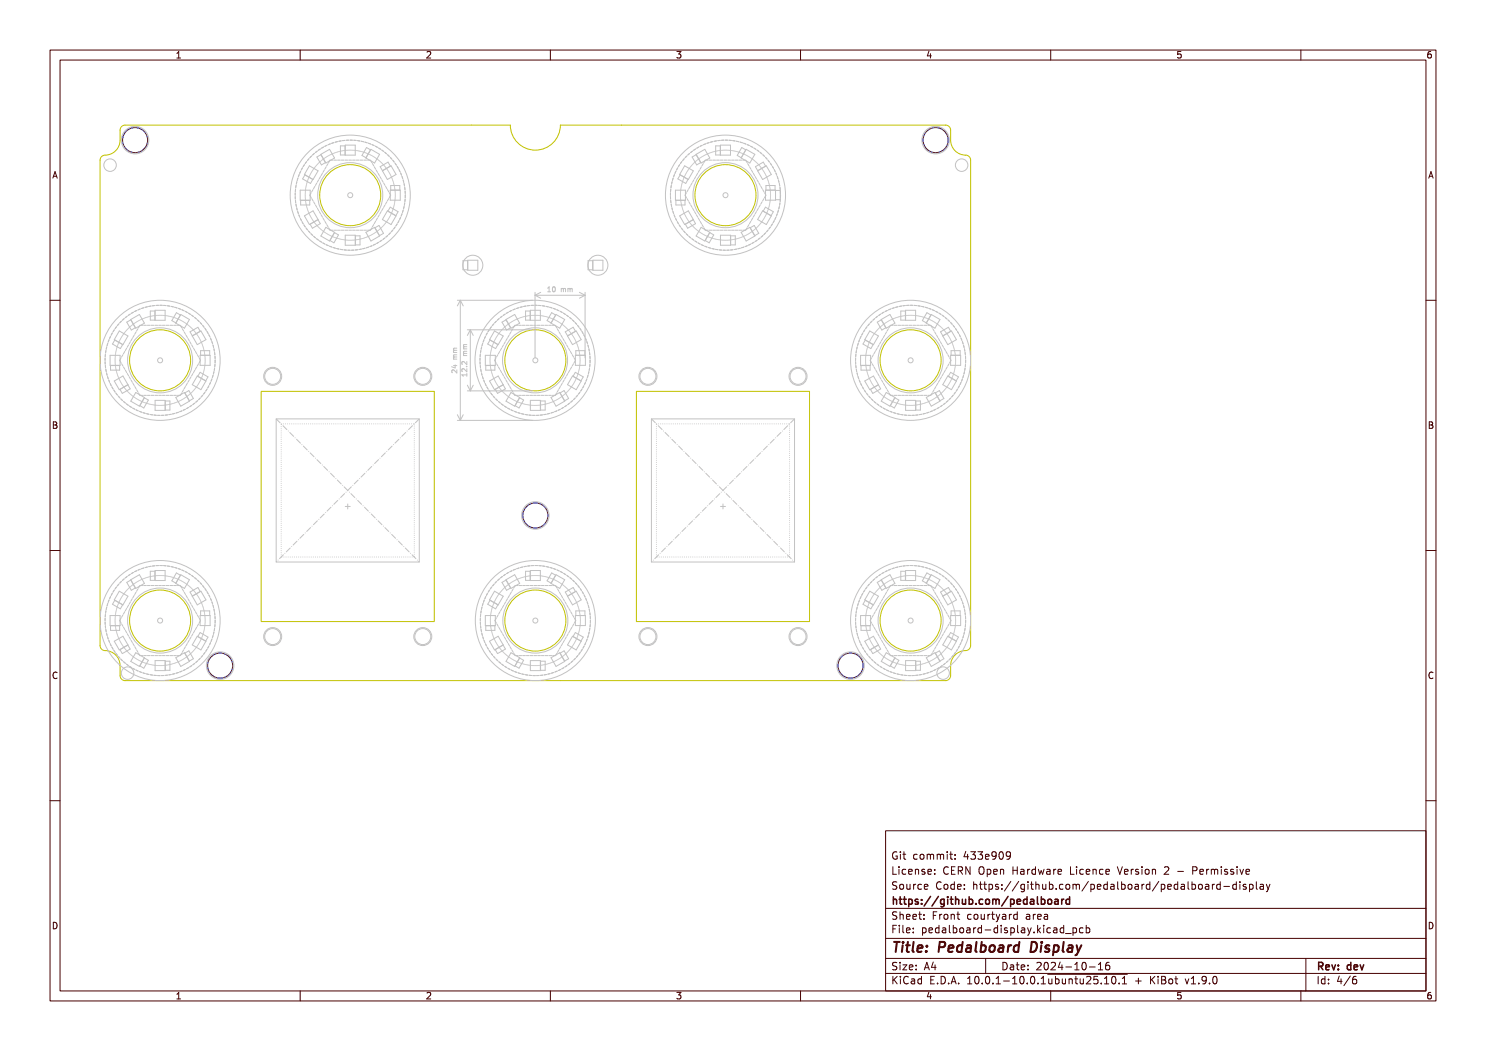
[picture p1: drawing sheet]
<svg xmlns="http://www.w3.org/2000/svg" width="297mm" height="210mm" viewBox="0 0 297 210" stroke-linecap="round" stroke-linejoin="round" font-family="sans-serif">
<defs><g id="words">
<text font-size="2.7" fill="#fff" x="178" y="190.3">Title: Pedalboard Display</text>
<g font-size="2" fill="#fff">
<text x="178" y="171.8">Git commit: 433e909</text>
<text x="178" y="174.8">License: CERN Open Hardware Licence Version 2 - Permissive</text>
<text x="178" y="177.8">Source Code: https://github.com/pedalboard/pedalboard-display</text>
<text x="178" y="180.8">https://github.com/pedalboard</text>
<text x="178" y="183.8">Sheet: Front courtyard area</text>
<text x="178" y="186.5">File: pedalboard-display.kicad_pcb</text>
<text x="178" y="193.9">Size: A4</text>
<text x="178" y="196.7">KiCad E.D.A. 10.0.1-10.0.1~{ubuntu25.10.1} + KiBot v1.9.0</text>
<text x="200" y="193.9">Date: 2024-10-16</text>
<text x="263" y="196.7">Id: 4/6</text>
<text x="263" y="193.9">Rev: dev</text>
</g>
<g font-size="1.7" fill="#fff">
<text x="35" y="11.6">1</text>
<text x="85" y="11.6">2</text>
<text x="135" y="11.6">3</text>
<text x="185" y="11.6">4</text>
<text x="235" y="11.6">5</text>
<text x="285" y="11.6">6</text>
<text x="10.5" y="35.6">A</text>
<text x="285.5" y="35.6">A</text>
<text x="10.5" y="85.6">B</text>
<text x="285.5" y="85.6">B</text>
<text x="10.5" y="135.6">C</text>
<text x="285.5" y="135.6">C</text>
<text x="10.5" y="185.6">D</text>
<text x="285.5" y="185.6">D</text>
<text x="35" y="199.7">1</text>
<text x="85" y="199.7">2</text>
<text x="135" y="199.7">3</text>
<text x="185" y="199.7">4</text>
<text x="235" y="199.7">5</text>
<text x="285" y="199.7">6</text>
</g>
<g font-size="1.3" fill="#fff">
<text x="109.9" y="58.3">10 mm</text>
<text x="91.3" y="74" transform="rotate(-90 91.3 74)">24 mm</text>
<text x="93.3" y="74.8" transform="rotate(-90 93.3 74.8)">12.2 mm</text>
</g>
</g></defs>
<g fill="none" stroke="#c2c2c2" stroke-width=".2">
<path d="M59 39.3v.5M59 38.5v.6M59.1 37.8l-.1 .5M59.2 37l-.1 .6M59.3 36.3l-.1 .5M59.5 35.6l-.1 .5M59.8 34.9l-.2 .5M60 38h2v2h-2zM60.1 34.2l-.2 .5M60.5 33.5l-.3 .5M60.9 32.9l-.3 .4M60.9 34.9l-.4 .8 1.6 1 .4-.8"/>
<path d="M61 38.9h.1M61 39v.1M61 39.2h.1M61 38.8h.1M61 39.3h.1M61 38.7h.1M61 39.4h.1M61 38.5h.1M61 39.5v.1M61 38.4h.1M61 39.7h.1M61 38.3h.1"/>
<path d="M61 39.8h.1M61 38.2h.1M61 39.9h.1M61.1 38h.1M61.1 37.9h.1M61.1 37.8h.1M61.1 37.7h.1M61.1 37.5h.1M61.1 37.4h.1M61.2 37.3h.1M61.2 37.2h.1M61.2 37h.1"/>
<path d="M61.2 36.9h.1M61.3 36.8h.1M61.3 32.3l-.3 .4M61.3 36.7h.1M61.3 36.6h.1M61.4 36.4h.1M61.4 36.3h.1M61.4 36.2h.1M61.5 36.1h.1M61.5 36h.1M61.6 35.8h.1M61.6 35.7h.1"/>
<path d="M61.7 35.6h.1M61.7 35.5h.1M61.8 35.4h.1M61.8 31.7l-.4 .4M61.8 35.3h.1M61.8 33.1l1.8 1-1 1.8-1.8-1zM61.9 35.1h.1M61.9 35h.1M62 34.9h.1M62 34.8h.1M62.1 34.7h.1M62.2 34.6h.1"/>
<path d="M62.2 38.5l-.3 .5 .3 .5M62.2 34.5h.1M62.3 34.4h.1M62.3 31.1l-.4 .4M62.3 39.7l.3 .5M62.4 34.3h-.1M62.4 34.2h.1M62.5 34v.1M62.6 33.9h.1M62.6 37.9l-.3 .5M62.6 33.8h.1M62.7 33.7h.1"/>
<path d="M62.8 33.6h.1M62.8 30.6l-.4 .4M62.9 33.5h-.1M62.9 33.4h.1M62.9 37.2l-.2 .5M63 33.3h.1M63.1 33.2h.1M63.2 33.1h.1M63.3 33h-.1M63.3 36.6l-.3 .5M63.3 31.4l.8-.5 .9 1.6-.8 .5zM63.3 33h.1"/>
<path d="M63.4 32.9h.1M63.4 30.2l-.4 .3M63.5 32.8h.1M63.6 32.7h.1M63.7 32.6h.1M63.7 35.9l-.3 .5M63.8 32.5h.1M63.9 32.4h.1M64 32.3h.1M64 29.7l-.4 .4M64.1 32.2h-.1M64.1 35.3l-.3 .5"/>
<path d="M64.1 30.8l1.8-1 1 1.8-1.8 1zM64.1 32.2h.1M64.2 32.1h.1M64.3 32h.1M64.4 31.9h.1M64.4 34.6l-.2 .5M64.5 31.8h.1M64.6 31.8h.1M64.7 29.4l-.5 .2M64.7 31.7h.1M64.8 34l-.3 .5M64.8 31.6h.1"/>
<path d="M64.9 31.6h.1M65.1 31.5h.1M65.2 31.4h.1M65.2 33.3l-.3 .5M65.3 31.3h.1M65.4 29l-.5 .3M65.4 31.3h.1M65.5 31.2h.1M65.6 32.7l-.3 .5M65.6 31.2h.1M65.7 31.1h.1M65.8 31h.1"/>
<path d="M65.9 31h.1M65.9 32l-.2 .5M66 32h.5M66 30.9h.1M66.1 28.7l-.6 .2M66.2 30.9h-.1M66.3 30.8h.1M66.4 30.8h.1M66.5 30.7h.1M66.6 30.7h.1M66.7 32h.6M66.7 30.6h.1"/>
<path d="M66.8 28.5l-.6 .2M66.8 30.6h.1M67 30.5h.1M67.1 30.5h.1M67.2 30.4h.1M67.3 30.4h.1M67.4 30.4h.1M67.5 32h.5M67.5 28.3l-.5 .1M67.6 30.3h.1M67.7 30.3h.1M67.8 30.3h.1"/>
<path d="M67.9 30.2h.1M68.1 30.2h.1M68.2 30.2h.1M68.2 32h.6M68.2 28.1l-.5 .1M68.3 30.2h.1M68.4 30.1h.1M68.6 30.1h-.1M68.7 30.1h.1M68.8 30.1h.1M68.9 30.1h.1M69 32h.5"/>
<path d="M69 31v-1.9h-1v1.9h3v-2h-2v2M69 28l-.6 .1M69 30.1h.1M69.2 30h.1M69.3 30h.1M69.4 30h.1M69.5 30h.1M69.7 30h.1M69.7 32h.6M69.7 28h-.5M69.8 30h.1M69.9 28h.6"/>
<path d="M69.9 30h.1M70 30h.1M70.2 30h.1M70.3 30h.1M70.4 30h.1M70.5 32h.5M70.6 30h.1M70.7 28l.5 .1M70.7 30h.1M70.8 30h.1M70.9 30h.1M71.1 30.1h.1"/>
<path d="M71.2 30.1h.1M71.2 32h.6M71.3 30.1h.1M71.4 28.1l.6 .1M71.4 30.1h.1M71.6 30.1h.1M71.7 30.2h.1M71.8 30.2h.1M71.9 30.2h.1M72 32h.5M72 30.2h.1M72.2 28.2l.5 .1"/>
<path d="M72.2 30.3h.1M72.3 30.3h.1M72.4 30.3h.1M72.5 30.4h.1M72.7 30.4h.1M72.7 32h.6M72.8 30.4h.1M72.9 28.4l.5 .1M72.9 30.5h.1M73 30.5h.1M73.1 30.6h.1M73.3 30.6h.1"/>
<path d="M73.4 30.7h.1M73.5 32h.5M73.5 30.7h.1M73.6 28.6l.5 .2M73.6 30.8h.1M73.7 30.8h.1M73.8 30.9h.1M73.9 30.9h.1M74.1 29.9l-.8-.4-1 1.6 .8 .4M74.1 31h.1M74.1 32l.2 .5M74.1 29.8l1.8 1-1 1.8-1.8-1z"/>
<path d="M74.2 31h.1M74.3 31.1h.1M74.3 28.9l.5 .2M74.4 31.1h.1M74.4 32.7l.3 .5M74.5 31.2h.1M74.6 31.3h.1M74.7 31.3h.1M74.8 33.3l.3 .5M74.8 31.4h.1M74.9 31.5h.1M75 29.2l.5 .3"/>
<path d="M75 31.5h.1M75.1 31.6h.1M75.2 34l.3 .5M75.2 31.7h.1M75.3 31.8h.1M75.4 31.8h.1M75.5 31.9h.1M75.6 34.6l.2 .5M75.6 29.6l.5 .2M75.6 32h.1M75.7 32.1h.1M75.8 32.1v.1"/>
<path d="M75.9 32.2h.1M75.9 35.3l.3 .5M76 32.3h.1M76.1 32.4h.1M76.2 32.5h.1M76.3 30l.4 .3M76.3 32.6h.1M76.3 35.9l.3 .5M76.4 32.7h.1M76.4 34.1l1.8-1 1 1.8-1.8 1zM76.5 32.8h.1M76.6 32.8h.1"/>
<path d="M76.7 32.9h.1M76.7 36.6l.3 .5M76.7 33h.1M76.8 33.1h.1M76.9 30.4l.4 .4M76.9 33.2h.1M77 33.3h.1M77.1 33.4h.1M77.1 37.2l.2 .5M77.1 33.5h.1M77.2 33.6h.1M77.3 33.7h.1"/>
<path d="M77.4 33.8h.1M77.4 33.9h.1M77.4 37.9l.3 .5M77.4 30.9l.4 .4M77.5 34h.1M77.6 34.1h.1M77.6 34.2h.1M77.7 39.7l-.3 .5M77.7 34.3v.1M77.8 34.5h.1M77.8 38.5l.3 .5M77.8 34.6h.1"/>
<path d="M77.9 34.7h.1M78 34.8h.1M78 31.4l.3 .4M78 38h2v2h-2zM78 34.9h.1M78 33.2l-.4-.8-1.6 .9 .4 .8M78.1 39l-.3 .5M78.1 35h.1M78.1 38v-.9h1.8v.9M78.1 35.1h.1M78.2 35.2h.1M78.2 35.4h.1"/>
<path d="M78.3 35.5h.1M78.3 35.6h.1M78.4 35.7h.1M78.4 35.8h.1M78.5 35.9h.1M78.5 32l.3 .4M78.5 36.1h.1M78.5 36.2h.1M78.6 36.3h.1M78.6 36.4h.1M78.7 36.5h.1M78.7 36.7h.1"/>
<path d="M78.7 36.8h.1M78.8 36.9h.1M78.8 37h.1M78.8 37.1v.1M78.8 37.3h.1M78.9 37.4h.1M78.9 37.5h.1M78.9 37.6v.1M78.9 37.8h.1M78.9 32.6l.3 .4M78.9 37.9h.1M78.9 38h.1"/>
<path d="M79 39.9h.1M79 38.1v.1M79 39.8h.1M79 38.3h.1M79 39.6h.1M79 38.4h.1M79 39.5h.1M79 38.5h.1M79 39.4h.1M79 38.6v.1M79 39.3h.1M79 38.8h.1"/>
<path d="M79 39.1h.1M79 38.9h.1M79 39h.1M79.3 33.2l.3 .5M79.7 33.8l.3 .5M80 34.5l.3 .5M80.3 35.2l.2 .5M80.6 35.9l.1 .6M80.7 36.7l.2 .5M80.9 37.4v.5M81 38.1v.6M81 39.7l-.1 .6"/>
<path d="M81 38.9v.6M134 39.3v.5M134 38.5v.6M134.1 37.8l-.1 .5M134.2 37l-.1 .6M134.3 36.3l-.1 .5M134.6 35.6l-.2 .5M134.8 34.9l-.2 .5M135 38h2v2h-2zM135.1 34.2l-.2 .5M135.5 33.5l-.3 .5M135.9 32.9l-.3 .4"/>
<path d="M135.9 34.9l-.4 .8 1.6 1 .4-.8M136 38.9h.1M136 39v.1M136 39.2h.1M136 38.8h.1M136 39.3h.1M136 38.7h.1M136 39.4h.1M136 38.5h.1M136 39.5v.1M136 38.4h.1M136 39.7h.1"/>
<path d="M136 38.3h.1M136 39.8h.1M136 38.2h.1M136 39.9h.1M136.1 38h.1M136.1 37.9h.1M136.1 37.8h.1M136.1 37.7h.1M136.1 37.5h.1M136.1 37.4h.1M136.2 37.3h.1M136.2 37.2h.1"/>
<path d="M136.2 37h.1M136.2 36.9h.1M136.3 36.8h.1M136.3 32.3l-.3 .4M136.3 36.7h.1M136.3 36.6h.1M136.4 36.4h.1M136.4 36.3h.1M136.4 36.2h.1M136.5 36.1h.1M136.5 36h.1M136.6 35.8h.1"/>
<path d="M136.6 35.7h.1M136.7 35.6h.1M136.7 35.5h.1M136.8 35.4h.1M136.8 31.7l-.4 .4M136.8 35.3h.1M136.8 33.1l1.8 1-1 1.8-1.8-1zM136.9 35.1h.1M136.9 35h.1M137 34.9h.1M137 34.8h.1M137.1 34.7h.1"/>
<path d="M137.2 34.6h.1M137.2 38.5l-.3 .5 .3 .5M137.2 34.5h.1M137.3 34.4h.1M137.3 31.1l-.4 .4M137.3 39.7l.3 .5M137.4 34.3h-.1M137.4 34.2h.1M137.5 34v.1M137.6 33.9h.1M137.6 37.9l-.3 .5M137.6 33.8h.1"/>
<path d="M137.7 33.7h.1M137.8 33.6h.1M137.8 30.6l-.4 .4M137.9 33.5h-.1M137.9 33.4h.1M137.9 37.2l-.2 .5M138 33.3h.1M138.1 33.2h.1M138.2 33.1h.1M138.3 33h-.1M138.3 36.6l-.3 .5M138.3 33h.1"/>
<path d="M138.4 32.9h.1M138.4 30.2l-.4 .3M138.5 32.8h.1M138.6 32.7h.1M138.7 32.6h.1M138.7 35.9l-.3 .5M138.8 32.5h.1M138.9 32.4h.1M139 32.3h.1M139.1 29.7l-.5 .4M139.1 32.2h-.1M139.1 35.3l-.3 .5"/>
<path d="M139.1 30.9l-.8 .5 .9 1.6 .8-.5M139.1 30.8l1.8-1 1 1.8-1.8 1zM139.1 32.2h.1M139.2 32.1h.1M139.3 32h.1M139.4 31.9h.1M139.4 34.6l-.2 .5M139.5 31.8h.1M139.6 31.8h.1M139.7 29.4l-.5 .2M139.7 31.7h.1M139.8 34l-.3 .5"/>
<path d="M139.8 31.6h.1M139.9 31.6h.1M140.1 31.5h-.1M140.2 31.4h.1M140.2 33.3l-.3 .5M140.3 31.3h.1M140.4 29l-.5 .3M140.4 31.3h.1M140.5 31.2h.1M140.6 32.7l-.3 .5M140.6 31.2h.1M140.7 31.1h.1"/>
<path d="M140.8 31h.1M140.9 31h.1M140.9 32l-.2 .5M141 32h.5M141 30.9h.1M141.1 28.7l-.6 .2M141.2 30.9h-.1M141.3 30.8h.1M141.4 30.8h.1M141.5 30.7h.1M141.6 30.7h.1M141.7 32h.6"/>
<path d="M141.7 30.6h.1M141.8 28.5l-.6 .2M141.8 30.6h.1M142 30.5h.1M142.1 30.5h.1M142.2 30.4h.1M142.3 30.4h.1M142.4 30.4h.1M142.5 32h.5M142.5 28.3l-.5 .1M142.6 30.3h.1M142.7 30.3h.1"/>
<path d="M142.8 30.3h.1M142.9 30.2h.1M143.1 30.2h-.1M143.2 30.2h.1M143.2 32h.6M143.2 28.1l-.5 .1M143.3 30.2h.1M143.4 30.1h.1M143.6 30.1h-.1M143.7 30.1h.1M143.8 30.1h.1M143.9 30.1h.1"/>
<path d="M144 32h.5M144 31v-1.9h-1v1.9h3v-2h-2v2M144 28l-.6 .1M144 30.1h.1M144.2 30h.1M144.3 30h.1M144.4 30h.1M144.5 30h.1M144.7 30h.1M144.7 32h.6M144.7 28h-.5M144.8 30h.1"/>
<path d="M144.9 28h.6M144.9 30h.1M145.1 30h.1M145.2 30h.1M145.3 30h.1M145.4 30h.1M145.5 32h.5M145.6 30h.1M145.7 28l.5 .1M145.7 30h.1M145.8 30h.1M145.9 30h.1"/>
<path d="M146.1 30.1h.1M146.2 30.1h.1M146.2 32h.6M146.3 30.1h.1M146.4 28.1l.6 .1M146.4 30.1h.1M146.6 30.1h.1M146.7 30.2h.1M146.8 30.2h.1M146.9 30.2h.1M147 32h.5M147 30.2h.1"/>
<path d="M147.1 28.2l.6 .1M147.2 30.3h.1M147.3 30.3h.1M147.4 30.3h.1M147.5 30.4h.1M147.7 30.4h.1M147.7 32h.6M147.8 30.4h.1M147.9 28.4l.5 .1M147.9 30.5h.1M148 30.5h.1M148.1 30.6h.1"/>
<path d="M148.3 30.6h.1M148.3 29.5l.8 .4-1 1.6-.8-.4zM148.4 30.7h.1M148.5 32h.5M148.5 30.7h.1M148.6 28.6l.5 .2M148.6 30.8h.1M148.7 30.8h.1M148.8 30.9h.1M148.9 30.9h.1M149.1 31h.1M149.1 32l.2 .5"/>
<path d="M149.1 29.8l1.8 1-1 1.8-1.8-1zM149.2 31h.1M149.3 31.1h.1M149.3 28.9l.5 .2M149.4 31.1h.1M149.4 32.7l.3 .5M149.5 31.2h.1M149.6 31.3h.1M149.7 31.3h.1M149.8 33.3l.3 .5M149.8 31.4h.1M149.9 31.5h.1"/>
<path d="M150 29.2l.5 .3M150 31.5h.1M150.1 31.6h.1M150.2 34l.3 .5M150.2 31.7h.1M150.3 31.8h.1M150.4 31.8h.1M150.5 31.9h.1M150.6 34.6l.2 .5M150.6 29.6l.5 .2M150.6 32h.1M150.7 32.1h.1"/>
<path d="M150.8 32.1v.1M150.9 32.2h.1M150.9 35.3l.3 .5M151 32.3h.1M151.1 32.4h.1M151.2 32.5h.1M151.3 30l.4 .3M151.3 32.6h.1M151.3 35.9l.3 .5M151.4 32.7h.1M151.5 32.8h.1M151.6 32.8h.1"/>
<path d="M151.7 32.9h.1M151.7 36.6l.3 .5M151.7 33h.1M151.8 33.1h.1M151.9 30.4l.4 .4M151.9 33.2h.1M152 33.3h.1M152.1 33.4h.1M152.1 37.2l.2 .5M152.1 33.5h.1M152.2 33.6h.1M152.3 33.7h.1"/>
<path d="M152.4 33.8h.1M152.4 33.9h.1M152.4 37.9l.3 .5M152.4 30.9l.4 .4M152.5 34h.1M152.6 34.1h.1M152.6 34.2h.1M152.7 39.7l-.3 .5M152.7 34.3v.1M152.8 34.5h.1M152.8 38.5l.3 .5M152.8 34.6h.1"/>
<path d="M152.9 34.7h.1M153 34.8h.1M153 31.4l.3 .4M153 38h2v2h-2zM153 34.9h.1M153 33.2l-.4-.8-1.6 .9 1.4 2.6 1.8-1-1-1.8-1.8 1M153.1 39l-.3 .5M153.1 35h.1M153.1 38v-.9h1.8v.9M153.1 35.1h.1M153.2 35.2h.1M153.2 35.4h.1"/>
<path d="M153.3 35.5h.1M153.3 35.6h.1M153.4 35.7h.1M153.4 35.8h.1M153.5 35.9h.1M153.5 32l.3 .4M153.5 36.1h.1M153.5 36.2h.1M153.6 36.3h.1M153.6 36.4h.1M153.7 36.5h.1M153.7 36.7h.1"/>
<path d="M153.7 36.8h.1M153.8 36.9h.1M153.8 37h.1M153.8 37.1v.1M153.8 37.3h.1M153.9 37.4h.1M153.9 37.5h.1M153.9 37.6v.1M153.9 37.8h.1M153.9 32.6l.3 .4M153.9 37.9h.1M153.9 38h.1"/>
<path d="M154 39.9h.1M154 38.1v.1M154 39.8h.1M154 38.3h.1M154 39.6h.1M154 38.4h.1M154 39.5h.1M154 38.5h.1M154 39.4h.1M154 38.6v.1M154 38.8h.1M154 39.3h.1"/>
<path d="M154 39.1h.1M154 38.9h.1M154 39h.1M154.3 33.2l.3 .5M154.7 33.8l.3 .5M155 38.1h.9v1.8M155 39.9h.9M155 34.5l.3 .5M155.3 35.2l.2 .5M155.6 35.9l.1 .6M155.7 36.7l.2 .5M155.9 37.4v.5"/>
<path d="M156 39.9l-.1 .4M156 38.1v.6M156 39.7v.2M156 38.9v.6M59 40l.1 .6M59.1 40.8l.1 .5M59.3 41.5l.1 .5M59.5 42.2l.2 .5M59.7 42.9l.2 .5M60 43.6l.3 .5M60.1 40v1h1.8v-1M60.3 44.3l.3 .5"/>
<path d="M60.7 44.9l.3 .5M60.8 43.1l1.8-1 1 1.8-1.8 1zM61.1 40v.1M61.1 40.2h.1M61.1 40.3h.1M61.1 40.4h.1M61.1 40.5v.1M61.2 40.7h.1M61.2 45.5l.3 .5M61.2 40.8h.1M61.2 40.9h.1M61.2 41h.1"/>
<path d="M61.3 41.2h.1M61.3 41.3h.1M61.3 41.4h.1M61.4 41.5h.1M61.4 41.6v.1M61.4 41.8h.1M61.5 41.9h.1M61.5 42h.1M61.6 42.1h.1M61.6 42.2v.1M61.6 46.1l.4 .4M61.7 42.4h.1"/>
<path d="M61.7 42.5h.1M61.7 42.6h.1M61.8 42.7h.1M61.9 42.8h.1M61.9 42.9h.1M62 43.1h.1M62 43.2h.1M62.1 43.3h.1M62.1 46.7l.4 .4M62.1 43.4h.1M62.2 43.5h.1M62.3 43.6h.1"/>
<path d="M62.3 43.7h.1M62.4 43.8h.1M62.5 43.9h.1M62.5 44h.1M62.6 44.1h.1M62.7 47.2l.4 .4M62.7 44.2h.1M62.7 40.3l.3 .5M62.8 44.3h.1M62.8 44.4h.1M62.9 44.5h.1M63 44.6h.1"/>
<path d="M63.1 41l.2 .5M63.1 44.7h.1M63.1 44.8h.1M63.2 44.9h.1M63.2 47.7l.5 .3M63.3 45h.1M63.4 45.1h.1M63.4 41.6l.3 .5M63.5 45.2h.1M63.6 43.9l.4 .8-1.6 .9-.4-.8M63.6 45.3h.1M63.7 45.4h.1"/>
<path d="M63.7 45.5h.1M63.8 42.3l.3 .5M63.8 45.6h.1M63.9 48.1l.4 .3M63.9 45.6v.1M64 45.7h.1M64.1 45.8h.1M64.2 42.9l.3 .5M64.2 45.9h.1M64.3 46h.1M64.4 46.1h.1M64.5 48.5l.5 .3"/>
<path d="M64.5 46.1h.1M64.6 43.6l.2 .5M64.6 46.2h.1M64.7 46.3h.1M64.8 46.4h.1M64.9 46.4h.1M64.9 44.2l.3 .5M65 46.5h.1M65.1 46.6h.1M65.1 45.4l1.8 1-1 1.8-1.8-1zM65.2 48.9l.5 .2M65.2 46.6h.1"/>
<path d="M65.3 44.9l.3 .4M65.3 46.7h.1M65.5 46.8h.1M65.6 46.8h.1M65.7 46.9h.1M65.7 45.5l.3 .5h.5M65.8 46.9v.1M65.8 49.2l.5 .2M65.9 47h.1M66 47.1h.1M66.1 47.1h.1M66.2 47.2h.1"/>
<path d="M66.3 47.2h.1M66.5 47.3h.1M66.5 49.4l.6 .2M66.6 47.3h.1M66.7 47.4h.1M66.7 46h.6M66.8 47.4h.1M66.9 46.5l.8 .4-1 1.6-.8-.4M66.9 47.5h.1M67.1 47.5h.1M67.2 47.5h.1M67.3 49.7l.5 .1"/>
<path d="M67.3 47.6h.1M67.4 47.6h.1M67.5 46h.5M67.5 47.7h.1M67.7 47.7h.1M67.8 47.7h.1M67.9 47.8h.1M68 49.8l.5 .1M68 47.8h.1M68.1 47.8h.1M68.2 46h.6M68.3 47.8h.1"/>
<path d="M68.4 47.9h.1M68.5 47.9h.1M68.6 47.9h.1M68.7 49.9l.6 .1M68.8 47.9h.1M68.9 47.9h.1M69 46h.5M69 47h2v2h-2zM69 47.9h.1M69.1 48h.1M69.3 48h.1M69.4 48h.1"/>
<path d="M69.5 50h.5M69.5 48h.1M69.6 48h.1M69.7 46h.6M69.8 48h.1M69.9 48h.1M70 48h.1M70.1 48h.1M70.3 48h.1M70.4 48h.1M70.5 46h.5M70.5 48h.1"/>
<path d="M70.6 48h.1M70.8 48h.1M70.8 50h-.6M70.9 48h.1M71 47.9h.1M71 47.1h1v1.8h-1zM71.2 47.9h-.1M71.2 46h.6M71.3 47.9h.1M71.4 47.9h.1M71.5 49.9l-.5 .1M71.5 47.9h.1"/>
<path d="M71.7 47.8h-.1M71.8 47.8h.1M71.9 47.8h.1M72 46h.5M72 47.8h.1M72.1 47.7h.1M72.3 49.8l-.6 .1M72.3 47.7h.1M72.4 47.7h.1M72.5 47.6h.1M72.6 47.6h.1M72.7 46h.6"/>
<path d="M72.8 47.6h-.1M72.9 47.5h.1M73 47.5h.1M73 49.6l-.5 .1M73.1 47.4h.1M73.1 46.4l1.8-1 1 1.8-1.8 1zM73.2 47.4h.1M73.3 47.4h.1M73.5 46h.5M73.5 47.3h.1M73.6 47.3h.1M73.7 47.2h.1"/>
<path d="M73.7 49.4l-.5 .1M73.8 47.2h.1M73.9 47.1h.1M74 47h.1M74.1 47h.1M74.3 46.9h.1M74.3 45.5l-.3 .5M74.4 46.9h.1M74.4 49.1l-.5 .2M74.5 46.8h.1M74.6 46.7h.1M74.7 44.9l-.3 .4"/>
<path d="M74.7 46.7h.1M74.8 46.6h.1M74.9 46.5h.1M74.9 45.5l.8-.5 1 1.6-.8 .5zM75 46.5h.1M75.1 44.2l-.3 .5M75.1 48.8l-.5 .2M75.1 46.4h.1M75.2 46.3h.1M75.3 46.3h.1M75.4 46.2h.1M75.4 43.6l-.2 .5"/>
<path d="M75.5 46.1h.1M75.6 46h.1M75.7 45.9v.1M75.7 48.4l-.4 .3M75.8 45.9h.1M75.8 42.9l-.3 .5M75.9 45.8h.1M76 45.7h.1M76.1 45.6h.1M76.2 45.5h.1M76.2 42.3l-.3 .5M76.3 45.4h.1"/>
<path d="M76.4 48l-.5 .3M76.4 45.4h.1M76.5 45.3h.1M76.5 45.2h.1M76.6 41.6l-.3 .5M76.6 45.1h.1M76.7 45h.1M76.8 44.9h.1M76.9 44.8h.1M76.9 41l-.2 .5M77 47.5l-.5 .4M77 44.7h.1"/>
<path d="M77 44.6h.1M77.1 44.5h.1M77.2 44.4h.1M77.3 44.3h.1M77.3 40.3l-.3 .5M77.3 44.2h.1M77.4 44.1h.1M77.4 42.1l1.8 1-1 1.8-1.8-1zM77.5 44h.1M77.5 47l-.4 .4M77.5 42.2l.5-.8 1.6 .9-.5 .8M77.6 43.9h.1"/>
<path d="M77.6 43.8h.1M77.7 43.7h.1M77.8 43.6h.1M77.8 43.5h.1M77.9 43.3v.1M77.9 43.2h.1M78 43.1h.1M78 46.5l-.3 .4M78.1 43h.1M78.1 42.9h.1M78.2 42.8h.1M78.2 42.7h.1"/>
<path d="M78.3 42.6h.1M78.3 42.4h.1M78.4 42.3h.1M78.4 42.2h.1M78.5 42.1h.1M78.5 42h.1M78.5 41.8v.1M78.5 45.9l-.3 .5M78.6 41.7h.1M78.6 41.6h.1M78.7 41.5h-.1M78.7 41.4h.1"/>
<path d="M78.7 41.2v.1M78.7 41.1h.1M78.8 41h.1M78.8 40.9h.1M78.8 40.8h.1M78.9 40.6h.1M78.9 40.5h.1M78.9 40.4h.1M78.9 40.3h.1M78.9 40.1h.1M78.9 40h.1M79 45.3l-.3 .5"/>
<path d="M79.4 44.7l-.3 .5M79.8 44.1l-.3 .4M80.1 43.4l-.2 .5M80.4 42.7l-.2 .5M80.6 42l-.2 .5M80.8 41.2l-.2 .6M80.9 40.5l-.1 .5M91.4 60h15M92 60v24M92 60l.6 1.1M92 60l-.6 1.1M92.5 52.1h1v1.8h-1z"/>
<path d="M93.5 52h2v2h-2zM106.9 58.4v13.1M106.9 59h10M106.9 59l1.2 .6M108.1 58.4l-1.2 .6M109.5 58.3h.5M109.5 57.6l.2-.3v1M110.5 57.4l.2-.1a.49 .49 0 0 1 .3 .5 .49 .49 0 0 1-.4 .5l-.2-.4zM112.2 57.6v.7M112.2 57.7l.3-.1 .1 .2M112.6 57.8l.1-.2 .3 .1v.6M112.6 57.8v.5"/>
<path d="M113.5 57.7l.3-.1 .1 .2M113.5 57.6v.7M113.9 57.8l.2-.2 .2 .1 .1 .6M113.9 57.8v.5M115.8 58.4l1.1 .6M116.9 58.4v13.1M116.9 59l-1.1 .6M117.5 52.1h1v1.8h-1zM118.5 52h2v2h-2zM134 40l.1 .6M134.1 40.8l.1 .5M134.3 41.5l.1 .5"/>
<path d="M134.5 42.2l.2 .5M134.7 42.9l.2 .5M135 43.6l.3 .5M135.1 40v1h1.8v-1M135.3 44.3l.3 .5M135.7 44.9l.3 .5M136.1 40v.1M136.1 40.2h.1M136.1 40.3h.1M136.1 40.4h.1M136.1 40.5v.1M136.2 40.7h.1"/>
<path d="M136.2 45.5l.3 .5M136.2 40.8h.1M136.2 40.9h.1M136.2 41h.1M136.3 41.2h.1M136.3 41.3h.1M136.3 41.4h.1M136.4 41.5h.1M136.4 41.6v.1M136.4 41.8h.1M136.5 41.9h.1M136.5 42h.1"/>
<path d="M136.6 42.1h.1M136.6 42.2v.1M136.6 46.1l.4 .4M136.7 42.4h.1M136.7 42.5h.1M136.7 42.6h.1M136.8 42.7h.1M136.9 42.8h.1M136.9 42.9h.1M137 43.1h.1M137 43.2h.1M137.1 43.3h.1"/>
<path d="M137.1 46.7l.4 .4M137.1 43.4h.1M137.2 43.5h.1M137.3 43.6h.1M137.3 43.7h.1M137.4 43.8h.1M137.5 43.9h.1M137.5 44h.1M137.6 44.1h.1M137.7 47.2l.4 .4M137.7 44.2h.1M137.7 40.3l.3 .5"/>
<path d="M137.8 44.3h.1M137.8 44.4h.1M137.9 44.5h.1M138 44.6h.1M138.1 41l.2 .5M138.1 44.7h.1M138.1 44.8h.1M138.2 44.9h.1M138.2 47.7l.5 .3M138.3 45h.1M138.4 45.1h.1M138.4 41.6l.3 .5"/>
<path d="M138.5 45.2h.1M138.6 45.3h.1M138.6 43.9l-1.8 1-1-1.8 1.8-1 1.4 2.6-1.6 .9-.4-.8M138.7 45.4h.1M138.7 45.5h.1M138.8 42.3l.3 .5M138.8 45.6h.1M138.9 48.1l.4 .3M138.9 45.6v.1M139 45.7h.1M139.1 45.8h.1M139.2 42.9l.3 .5"/>
<path d="M139.2 45.9h.1M139.3 46h.1M139.4 46.1h.1M139.5 48.5l.5 .3M139.5 46.1h.1M139.6 43.6l.2 .5M139.6 46.2h.1M139.7 46.3h.1M139.8 46.4h.1M139.9 46.4h.1M139.9 44.2l.3 .5M140 46.5h.1"/>
<path d="M140.1 46.6h.1M140.1 45.4l1.8 1-1 1.8-1.8-1zM140.2 48.9l.5 .2M140.2 46.6h.1M140.3 44.9l.3 .4M140.3 46.7h.1M140.5 46.8h.1M140.6 46.8h.1M140.7 46.9h.1M140.7 45.5l.3 .5h.5M140.8 46.9v.1M140.8 49.2l.5 .2"/>
<path d="M140.9 47h.1M141 47.1h.1M141.1 47.1h.1M141.2 47.2h.1M141.3 47.2h.1M141.5 47.3h.1M141.5 49.4l.6 .2M141.6 47.3h.1M141.7 47.4h.1M141.7 46h.6M141.8 47.4h.1M141.9 46.5l.8 .4-1 1.6-.8-.4z"/>
<path d="M141.9 47.5h.1M142.1 47.5h.1M142.2 47.5h.1M142.3 49.7l.5 .1M142.3 47.6h.1M142.4 47.6h.1M142.5 46h.5M142.5 47.7h.1M142.7 47.7h.1M142.8 47.7h.1M142.9 47.8h.1M143 49.8l.5 .1"/>
<path d="M143 47.8h.1M143.1 47.8h.1M143.2 46h.6M143.3 47.8h.1M143.4 47.9h.1M143.5 47.9h.1M143.6 47.9h.1M143.7 49.9l.6 .1M143.8 47.9h.1M143.9 47.9h.1M144 46h.5M144 47h2v2h-2z"/>
<path d="M144 47.9h.1M144.1 48h.1M144.3 48h.1M144.4 48h.1M144.5 50h.5M144.5 48h.1M144.6 48h.1M144.7 46h.6M144.8 48h.1M144.9 48h.1M145 48h.1M145.1 48h.1"/>
<path d="M145.3 48h.1M145.4 48h.1M145.5 46h.5M145.5 48h.1M145.6 48h.1M145.8 48h.1M145.8 50h-.6M145.9 48h.1M146 47.9h.1M146 47.1h1v1.8h-1zM146.2 47.9h.1M146.2 46h.6"/>
<path d="M146.3 47.9h.1M146.4 47.9h.1M146.5 49.9l-.5 .1M146.5 47.9h.1M146.7 47.8h-.1M146.8 47.8h.1M146.9 47.8h.1M147 46h.5M147 47.8h.1M147.1 47.7h.1M147.3 49.8l-.6 .1M147.3 47.7h.1"/>
<path d="M147.4 47.7h.1M147.5 47.6h.1M147.6 47.6h.1M147.7 46h.6M147.8 47.6h-.1M147.9 47.5h.1M148 49.6l-.5 .1M148 47.5h.1M148.1 47.4h.1M148.1 46.4l1.8-1 1 1.8-1.8 1zM148.2 47.4h.1M148.3 47.4h.1"/>
<path d="M148.5 46h.5M148.5 47.3h.1M148.6 47.3h.1M148.7 47.2h.1M148.7 49.4l-.5 .1M148.8 47.2h.1M148.9 47.1h.1M149 47h.1M149.1 47h.1M149.3 46.9h.1M149.3 45.5l-.3 .5M149.4 46.9h.1"/>
<path d="M149.4 49.1l-.5 .2M149.5 46.8h.1M149.6 46.7h.1M149.7 44.9l-.3 .4M149.7 46.7h.1M149.8 46.6h.1M149.9 46.5h.1M149.9 45.5l.8-.5 1 1.6-.8 .5M150 46.5h.1M150.1 44.2l-.3 .5M150.1 48.8l-.5 .2M150.1 46.4h.1"/>
<path d="M150.2 46.3h.1M150.3 46.3h.1M150.4 46.2h.1M150.4 43.6l-.2 .5M150.5 46.1h.1M150.6 46h.1M150.7 45.9v.1M150.7 48.4l-.4 .3M150.8 45.9h.1M150.8 42.9l-.3 .5M150.9 45.8h.1M151 45.7h.1"/>
<path d="M151.1 45.6h.1M151.2 42.3l-.3 .5M151.2 45.5h.1M151.3 45.4h.1M151.4 48l-.5 .3M151.4 45.4h.1M151.5 45.3h.1M151.5 45.2h.1M151.6 41.6l-.3 .5M151.6 45.1h.1M151.7 45h.1M151.8 44.9h.1"/>
<path d="M151.9 44.8h.1M151.9 41l-.2 .5M152 47.5l-.5 .4M152 44.7h.1M152 44.6h.1M152.1 44.5h.1M152.2 44.4h.1M152.3 44.3h.1M152.3 40.3l-.3 .5M152.3 44.2h.1M152.4 44.1h.1M152.4 42.1l1.8 1-1 1.8-1.8-1z"/>
<path d="M152.5 44h.1M152.5 47l-.4 .4M152.5 42.2l.5-.8 1.6 .9-.5 .8M152.6 43.9h.1M152.6 43.8h.1M152.7 43.7h.1M152.8 43.6h.1M152.8 43.5h.1M152.9 43.3v.1M152.9 43.2h.1M153 43.1h.1M153 46.5l-.3 .4"/>
<path d="M153.1 43h.1M153.1 42.9h.1M153.2 42.8h.1M153.2 42.7h.1M153.3 42.6h.1M153.3 42.4h.1M153.4 42.3h.1M153.4 42.2h.1M153.5 42.1h.1M153.5 42h.1M153.5 41.8v.1M153.5 45.9l-.3 .5"/>
<path d="M153.6 41.7h.1M153.6 41.6h.1M153.6 41.5h.1M153.7 41.4h.1M153.7 41.2v.1M153.7 41.1h.1M153.8 41h.1M153.8 40.9h.1M153.8 40.8h.1M153.9 40.6h-.1M153.9 40.5h.1M153.9 40.4h.1"/>
<path d="M153.9 40.3h.1M153.9 40.1h.1M153.9 40h.1M154 45.3l-.3 .5M154.4 44.7l-.3 .5M154.8 44.1l-.3 .4M155.1 43.4l-.2 .5M155.4 42.7l-.2 .5M155.6 42l-.2 .5M155.8 41.2l-.2 .6M155.9 40.5l-.1 .5M21 72.3v.5"/>
<path d="M21 71.5v.6M21 73l.1 .6M21.1 70.8l-.1 .5M21.1 73.7l.1 .6M21.2 70l-.1 .6M21.3 74.5l.1 .5M21.3 69.3l-.1 .5M21.5 75.2l.2 .5M21.5 68.6l-.1 .5M21.7 75.9l.2 .5M21.8 67.9l-.2 .5M22 71h2v2h-2z"/>
<path d="M22 76.6l.3 .5M22.1 73h1.8v1h-1.8zM22.1 67.2l-.2 .5M22.4 77.3l.2 .5M22.5 66.5l-.3 .5M22.7 77.9l.3 .5M22.9 65.9l-.3 .4M23 72v.1M23 71.9h.1M23 71.8h.1M23 72.2h.1M23 72.3h.1"/>
<path d="M23 71.7h.1M23 72.4h.1M23 71.5h.1M23 72.5v.1M23 71.4h.1M23 72.7h.1M23 71.3h.1M23 72.8h.1M23 71.2h.1M23 72.9h.1M23.1 71h.1M23.1 73v.1"/>
<path d="M23.1 70.9h.1M23.1 73.2h.1M23.1 70.8h.1M23.1 73.3h.1M23.1 70.7h.1M23.1 73.4h.1M23.1 70.5h.1M23.1 73.5v.1M23.1 70.4h.1M23.2 73.7h.1M23.2 78.5l.3 .5M23.2 70.3h.1"/>
<path d="M23.2 73.8h.1M23.2 70.2h.1M23.2 73.9h.1M23.2 70h.1M23.2 74h.1M23.2 69.9h.1M23.3 74.2h.1M23.3 69.8h.1M23.3 74.3h.1M23.3 65.3l-.3 .4M23.3 69.7h.1M23.3 74.4h.1"/>
<path d="M23.3 69.6h.1M23.4 74.5h.1M23.4 69.4h.1M23.4 74.7h.1M23.4 69.3h.1M23.4 74.8h.1M23.4 69.2h.1M23.5 74.9h.1M23.5 69.1h.1M23.5 75h.1M23.5 69h.1M23.6 75.1h.1"/>
<path d="M23.6 68.8h.1M23.6 75.2v.1M23.6 68.7h.1M23.6 79.1l.4 .4M23.7 75.4h.1M23.7 68.6h.1M23.7 75.5h.1M23.7 68.5h.1M23.7 75.6h.1M23.8 68.4h.1M23.8 64.7l-.4 .4M23.8 75.7h.1"/>
<path d="M23.8 68.3h.1M23.9 75.8h.1M23.9 68.1h.1M23.9 75.9h.1M23.9 68h.1M23.9 72l.3 .5M24 76.1h.1M24 67.9h.1M24 76.2h.1M24 67.8h.1M24.1 76.3h.1M24.1 67.7h.1"/>
<path d="M24.1 79.7l.4 .4M24.1 76.4h.1M24.2 67.6h.1M24.2 71.5l-.3 .5M24.2 76.5h.1M24.2 67.5h.1M24.3 76.6h.1M24.3 67.4h.1M24.3 64.1l-.4 .4M24.3 72.7l.3 .5M24.3 76.7h.1M24.4 67.3h-.1"/>
<path d="M24.4 76.8h.1M24.4 67.2h.1M24.5 76.9h.1M24.5 67h.1M24.5 68.9l-1.6-1-.4 .8 1.6 1 1.5-2.6-1.8-1-1 1.8 1.8 1M24.5 77h.1M24.6 66.9h.1M24.6 70.9l-.3 .5M24.6 77.1h.1M24.6 66.8h.1M24.7 77.2h.1M24.7 73.3l.3 .5"/>
<path d="M24.7 66.7h.1M24.8 77.3h.1M24.8 66.6h.1M24.8 77.4h.1M24.8 63.6l-.4 .4M24.9 66.5h-.1M24.9 77.5h.1M24.9 66.4h.1M24.9 70.2l-.2 .5M25 77.6h.1M25 66.3h.1M25.1 74l.2 .5"/>
<path d="M25.1 77.7h.1M25.1 66.2h.1M25.1 77.8h.1M25.2 66.1h.1M25.2 77.9h.1M25.3 66h-.1M25.3 78h.1M25.3 69.6l-.3 .5M25.3 64.4l.8-.5 .9 1.6-.8 .5zM25.3 66h.1M25.4 78.1h.1M25.4 65.9h.1"/>
<path d="M25.4 74.6l.3 .5M25.4 63.2l-.4 .3M25.5 78.2h.1M25.5 65.8h.1M25.6 78.3h.1M25.6 76.9l-1.8 1-1-1.8 1.8-1 1.4 2.6-1.6 .9-.4-.8 1.6-.9M25.6 65.7h.1M25.7 78.4h.1M25.7 65.6h.1M25.7 68.9l-.3 .5M25.7 78.5h.1M25.8 65.5h.1"/>
<path d="M25.8 75.3l.3 .5M25.8 78.6h.1M25.9 65.4h.1M25.9 78.6v.1M26 65.3h.1M26 78.7h.1M26.1 62.7l-.5 .4M26.1 65.2h-.1M26.1 68.3l-.3 .5M26.1 78.8h.1M26.1 63.8l1.8-1 1 1.8-1.8 1zM26.1 65.2h.1"/>
<path d="M26.2 75.9l.3 .5M26.2 78.9h.1M26.2 65.1h.1M26.3 79h.1M26.3 65h.1M26.4 79.1h.1M26.4 67.6l-.2 .5M26.4 64.9h.1M26.5 79.1h.1M26.5 64.8h.1M26.6 76.6l.2 .5M26.6 79.2h.1"/>
<path d="M26.6 64.8h.1M26.7 62.4l-.5 .2M26.7 79.3h.1M26.7 64.7h.1M26.8 79.4h.1M26.8 67l-.3 .5M26.8 64.6h.1M26.9 79.4h.1M26.9 77.2l.3 .5M27 64.6h-.1M27 79.5h.1M27.1 64.5h-.1"/>
<path d="M27.1 79.6h.1M27.1 78.4l1.8 1-1 1.8-1.8-1zM27.2 64.4h.1M27.2 66.3l-.3 .5M27.2 79.6h.1M27.3 64.3h.1M27.3 77.9l.3 .5M27.3 79.7h.1M27.4 62l-.5 .3M27.4 64.3h.1M27.5 79.8h.1M27.5 64.2h.1"/>
<path d="M27.6 79.8h.1M27.6 65.7l-.3 .5M27.6 64.2h.1M27.7 79.9h.1M27.7 78.5l.3 .5h.5M27.7 64.1h.1M27.8 79.9v.1M27.8 64h.1M27.9 64h.1M27.9 65l-.2 .5M28 65h.5M28 63.9h.1"/>
<path d="M28.1 61.7l-.6 .2M28.2 63.9h-.1M28.3 63.8h.1M28.4 63.8h.1M28.5 63.7h.1M28.6 63.7h.1M28.7 65h.6M28.7 79h.6M28.7 63.6h.1M28.8 61.5l-.6 .2M28.8 63.6h.1M28.9 79.5l.8 .4-1 1.6-.8-.4z"/>
<path d="M29 63.5h.1M29.1 63.5h.1M29.2 63.4h.1M29.3 63.4h.1M29.4 63.4h.1M29.5 65h.5M29.5 79h.5M29.5 61.3l-.5 .1M29.6 63.3h.1M29.7 63.3h.1M29.8 63.3h.1M29.9 63.2h.1"/>
<path d="M30.1 63.2h-.1M30.2 63.2h.1M30.2 65h.6M30.2 79h.6M30.2 61.1l-.5 .1M30.3 63.2h.1M30.4 63.1h.1M30.6 63.1h-.1M30.7 63.1h.1M30.8 63.1h.1M30.9 63.1h.1M31 65h.5"/>
<path d="M31 79h.5M31 62.1h-1v1.9h1M31 61l-.6 .1M31 62h2v2h-2zM31 63.1h.1M31.2 63h.1M31.3 63h.1M31.4 63h.1M31.5 63h.1M31.7 63h.1M31.7 65h.6M31.7 79h.6"/>
<path d="M31.7 61h-.5M31.8 63h.1M31.9 61h.6M31.9 63h.1M32.1 63h.1M32.2 63h.1M32.3 63h.1M32.4 63h.1M32.5 65h.5M32.5 79h.5M32.6 63h.1M32.7 61l.5 .1"/>
<path d="M32.7 63h.1M32.8 63h.1M32.9 63h.1M33.1 63.1h.1M33.2 63.1h.1M33.2 65h.6M33.2 79h.6M33.3 63.1h.1M33.4 61.1l.6 .1M33.4 63.1h.1M33.6 63.1h.1M33.7 63.2h.1"/>
<path d="M33.8 63.2h.1M33.9 63.2h.1M34 65h.5M34 79h.5M34 63.2h.1M34.1 61.2l.6 .1M34.2 63.3h.1M34.3 63.3h.1M34.4 63.3h.1M34.5 63.4h.1M34.7 63.4h.1M34.7 65h.6"/>
<path d="M34.7 79h.6M34.8 63.4h.1M34.9 61.4l.5 .1M34.9 63.5h.1M35 63.5h.1M35.1 63.6h.1M35.1 79.4l1.8-1 1 1.8-1.8 1zM35.3 63.6h.1M35.3 62.5l.8 .4-1 1.6-.8-.4zM35.4 63.7h.1M35.5 65h.5M35.5 63.7h.1"/>
<path d="M35.6 61.6l.5 .2M35.6 63.8h.1M35.7 63.8h.1M35.8 63.9h.1M35.9 63.9h.1M36.1 64h.1M36.1 65l.2 .5M36.1 62.8l1.8 1-1 1.8-1.8-1zM36.1 80h.1M36.2 64h.1M36.3 79.9h.1M36.3 64.1h.1"/>
<path d="M36.3 61.9l.5 .2M36.3 78.5l-.3 .5h-.5M36.4 79.9h.1M36.4 64.1h.1M36.4 65.7l.3 .5M36.5 79.8h.1M36.5 64.2h.1M36.6 79.7h.1M36.6 64.3h.1M36.7 77.9l-.3 .5M36.7 79.7h.1M36.7 64.3h.1"/>
<path d="M36.8 79.6h.1M36.8 66.3l.3 .5M36.8 64.4h.1M36.9 79.5h.1M36.9 64.5h.1M36.9 78.5l.8-.5 1 1.6-.8 .5M37 62.2l.5 .3M37 79.5h.1M37 64.5h.1M37.1 77.2l-.3 .5M37.1 79.4h.1M37.1 64.6h.1"/>
<path d="M37.2 67l.3 .5M37.2 79.3h.1M37.2 64.7h.1M37.3 79.3h.1M37.3 64.8h.1M37.4 79.2h.1M37.4 76.6l-.2 .5M37.4 64.8h.1M37.5 79.1h.1M37.5 64.9h.1M37.6 67.6l.2 .5M37.6 79h.1"/>
<path d="M37.6 62.6l.5 .2M37.6 65h.1M37.7 78.9v.1M37.7 65.1h.1M37.8 75.9l-.3 .5M37.8 78.9h.1M37.8 65.1v.1M37.9 78.8h.1M37.9 65.2h.1M37.9 68.3l.3 .5M38 78.7h.1M38 65.3h.1"/>
<path d="M38.1 78.6h.1M38.1 65.4h.1M38.2 75.3l-.3 .5M38.2 78.5h.1M38.2 65.5h.1M38.3 63l.4 .3M38.3 78.4h.1M38.3 65.6h.1M38.3 68.9l.3 .5M38.4 78.4h.1M38.4 65.7h.1M38.4 67.1l1.6-.9-.4-.8-1.6 .9 1.4 2.6 1.8-1-1-1.8-1.8 1"/>
<path d="M38.5 78.3h.1M38.5 65.8h.1M38.5 78.2h.1M38.6 65.8h.1M38.6 74.6l-.3 .5M38.6 78.1h.1M38.7 65.9h.1M38.7 69.6l.3 .5M38.7 78h.1M38.7 66h.1M38.8 77.9h.1M38.8 66.1h.1"/>
<path d="M38.9 63.4l.4 .4M38.9 77.8h.1M38.9 66.2h.1M38.9 74l-.2 .5M39 77.7h.1M39 66.3h.1M39 77.6h.1M39.1 70.2l.2 .5M39.1 66.4h.1M39.1 77.5h.1M39.1 66.5h.1M39.2 77.4h.1"/>
<path d="M39.2 66.6h.1M39.3 77.3h.1M39.3 66.7h.1M39.3 73.3l-.3 .5M39.3 77.2h.1M39.4 66.8h.1M39.4 77.1h.1M39.4 75.1l1.8 1-1 1.8-1.8-1zM39.4 66.9h.1M39.4 70.9l.3 .5M39.4 63.9l.4 .4M39.5 77h.1"/>
<path d="M39.5 67h.1M39.5 75.2l.5-.8 1.6 .9-.5 .8M39.6 76.9h.1M39.6 67.1h.1M39.6 76.8h.1M39.6 67.2h.1M39.7 76.7h.1M39.7 72.7l-.3 .5M39.7 67.3v.1M39.8 76.6h.1M39.8 67.5h.1M39.8 71.5l.3 .5"/>
<path d="M39.8 76.5h.1M39.8 67.6h.1M39.9 76.3v.1M39.9 67.7h.1M39.9 76.2h.1M40 67.8h.1M40 64.4l.3 .4M40 76.1h.1M40 71h2v2h-2zM40 67.9h.1M40 79.5l-.3 .4M40.1 76h.1"/>
<path d="M40.1 72l-.3 .5M40.1 68h.1M40.1 71v-.9h1.8v.9M40.1 75.9h.1M40.1 68.1h.1M40.2 75.8h.1M40.2 68.2h.1M40.2 75.7h.1M40.2 68.4h.1M40.3 75.6h.1M40.3 68.5h.1M40.3 75.4h.1"/>
<path d="M40.3 68.6h.1M40.4 75.3h.1M40.4 68.7h.1M40.4 75.2h.1M40.4 68.8h.1M40.5 75.1h.1M40.5 68.9h.1M40.5 65l.3 .4M40.5 75h.1M40.5 69.1h.1M40.5 74.8v.1M40.5 78.9l-.3 .5"/>
<path d="M40.5 69.2h.1M40.6 74.7h.1M40.6 69.3h.1M40.6 74.6h.1M40.6 69.4h.1M40.6 74.5h.1M40.7 69.5h.1M40.7 74.4h.1M40.7 69.7h.1M40.7 74.2v.1M40.7 69.8h.1M40.7 74.1h.1"/>
<path d="M40.8 69.9h.1M40.8 74h.1M40.8 70h.1M40.8 73.9h.1M40.8 70.1v.1M40.8 73.8h.1M40.8 70.3h.1M40.9 73.6h.1M40.9 70.4h.1M40.9 73.5h.1M40.9 70.5h.1M40.9 73.4h.1"/>
<path d="M40.9 70.6v.1M40.9 73.3h.1M40.9 70.8h.1M40.9 65.6l.3 .4M40.9 73.1h.1M40.9 70.9h.1M40.9 73h.1M40.9 71h.1M41 72.9h.1M41 71.1v.1M41 72.8h.1M41 71.3h.1"/>
<path d="M41 72.6h.1M41 71.4h.1M41 72.5h.1M41 71.5h.1M41 72.4h.1M41 71.6v.1M41 78.3l-.3 .5M41 71.8h.1M41 72.3h.1M41 71.9h.1M41 72h.1M41 72.1h.1"/>
<path d="M41.3 66.2l.3 .5M41.4 77.7l-.3 .5M41.7 66.8l.3 .5M41.8 77.1l-.3 .4M42 67.5l.3 .5M42.1 76.4l-.2 .5M42.3 68.2l.2 .5M42.4 75.7l-.2 .5M42.6 68.9l.1 .6M42.6 75l-.2 .5M42.7 69.7l.2 .5M42.8 74.2l-.2 .6"/>
<path d="M42.9 70.4v.5M42.9 73.5l-.1 .5M43 71.1v.6M43 72.7l-.1 .6M43 71.9v.1M43 72v.5M43 72h.1M90.6 73h.7M90.6 71.8h.7M90.6 70.4h.7M90.8 71.3l-.2 .2 .1 .3M90.8 70l-.2 .1 .1 .3"/>
<path d="M90.8 71.3h.5M90.8 70h.5M91 72.9v.6l-.7-.2M91.3 73.9v.6l-.7-.6-.3 .2 .1 .4M91.3 69.6h-.6l-.1 .3 .2 .1M91.3 70.9l-.6 .1-.1 .2 .2 .1M92.6 71h.7M92.6 69.7h.7M92.8 70.6l-.2 .2 .1 .2M92.8 69.3l-.2 .1 .1 .3M92.8 70.6h.5M92.8 69.3h.5"/>
<path d="M93.2 73.2h.1M93.3 72.2v.7l-.7-.7-.3 .2 .1 .4M93.3 73.7v.6l-.7-.6-.3 .2 .1 .3M93.3 74.6v.6M93.3 74.9h-1l.3 .3M93.3 68.9h-.6l-.1 .2 .2 .2M93.3 70.2h-.6l-.1 .3 .2 .1M93.4 65.9h13M93.4 78.1h13M93.4 77l.6 1.1M94 65.9v12.2M94 65.9l.6 1.1"/>
<path d="M94 65.9l-.6 1.1M94.6 77l-.6 1.1M95.9 72.3l.1 .5M95.9 71.5v.6M96 73v.6M96 70.8v.5M96.1 73.7l.1 .6M96.1 70l-.1 .6M96.2 74.5l.2 .5M96.3 69.3l-.1 .5M96.4 75.2l.2 .5M96.5 68.6l-.2 .5"/>
<path d="M96.7 75.9l.2 .5M96.7 67.9l-.1 .5M97 76.6l.2 .5M97 71h2v2h-2zM97.1 67.2l-.3 .5M97.1 73h1.8v1h-1.8zM97.3 77.3l.3 .5M97.4 66.5l-.3 .5M97.7 77.9l.3 .5M97.8 65.9l-.3 .4M97.8 76.1l1.8-1 1 1.8-1.8 1zM97.9 71.9h.1"/>
<path d="M97.9 72v.1M97.9 71.8h.1M97.9 72.2h.1M97.9 67.9l1.6 1-.4 .8-1.6-1zM97.9 72.3h.1M97.9 71.7h.1M97.9 72.4h.1M97.9 71.5h.1M98 72.5v.1M98 71.4h.1M98 72.7h.1M98 71.3h.1"/>
<path d="M98 72.8h.1M98 71.2h.1M98 72.9h.1M98 71h.1M98 73v.1M98 70.9h.1M98 73.2h.1M98 70.8h.1M98 73.3h.1M98 70.7h.1M98.1 73.4h.1M98.1 70.5h.1"/>
<path d="M98.1 73.5v.1M98.1 70.4h.1M98.1 73.7h.1M98.1 78.5l.3 .5M98.1 70.3h.1M98.1 73.8h.1M98.1 70.2h.1M98.1 73.9h.1M98.2 70h.1M98.2 74h.1M98.2 69.9h.1M98.2 74.2h.1"/>
<path d="M98.2 69.8h.1M98.2 74.3h.1M98.2 65.3l-.3 .4M98.2 69.7h.1M98.3 74.4h.1M98.3 69.6h.1M98.3 74.5h.1M98.3 69.4h.1M98.3 74.7h.1M98.3 69.3h.1M98.4 74.8h.1M98.4 69.2h.1"/>
<path d="M98.4 74.9h.1M98.4 69.1h.1M98.5 75h.1M98.5 69h.1M98.5 75.1h.1M98.5 68.8h.1M98.5 75.2v.1M98.6 68.7h.1M98.6 79.1l.3 .4M98.6 75.4h.1M98.6 68.6h.1M98.6 75.5h.1"/>
<path d="M98.7 68.5h-.1M98.7 75.6h.1M98.7 68.4h.1M98.7 64.7l-.3 .4M98.7 75.7h.1M98.8 68.3h.1M98.8 75.8h.1M98.8 68.1h.1M98.8 66.1l1.8 1-1 1.8-1.8-1zM98.8 75.9h.1M98.9 68h.1M98.9 72l.2 .5"/>
<path d="M98.9 76.1h.1M98.9 67.9h.1M99 76.2h.1M99 67.8h.1M99 77.8l1.6-.9 .4 .8-1.6 .9zM99 76.3h.1M99 67.7h.1M99.1 79.7l.4 .4M99.1 76.4h.1M99.1 67.6h.1M99.1 71.5l-.2 .5M99.1 76.5h.1"/>
<path d="M99.2 67.5h.1M99.2 76.6h.1M99.2 67.4h.1M99.2 64.1l-.4 .4M99.2 72.7l.3 .5M99.3 76.7h.1M99.3 67.3h.1M99.3 76.8h.1M99.4 67.2h.1M99.4 76.9h.1M99.4 67h.1M99.5 77h.1"/>
<path d="M99.5 66.9h.1M99.5 70.9l-.3 .5M99.5 77.1h.1M99.6 66.8h.1M99.6 77.2h.1M99.6 73.3l.3 .5M99.6 66.7h.1M99.7 77.3h.1M99.7 66.6h.1M99.8 77.4h.1M99.8 63.6l-.4 .4M99.8 66.5h.1"/>
<path d="M99.8 77.5h.1M99.9 66.4h.1M99.9 70.2l-.3 .5M99.9 77.6h.1M99.9 66.3h.1M100 74l.3 .5M100 77.7h.1M100 66.2h.1M100.1 77.8h.1M100.1 66.1h.1M100.2 77.9h.1M100.2 66h.1"/>
<path d="M100.2 78h.1M100.3 69.6l-.3 .5M100.3 66h.1M100.3 78.1h.1M100.3 64.4l.8-.5 .9 1.6-.8 .5zM100.4 65.9h.1M100.4 74.6l.2 .5M100.4 63.2l-.5 .3M100.4 78.2h.1M100.4 65.8h.1M100.5 78.3h.1M100.5 65.7h.1"/>
<path d="M100.6 78.4h.1M100.6 65.6h.1M100.6 68.9l-.2 .5M100.7 78.5h.1M100.7 65.5h.1M100.7 75.3l.3 .5M100.8 78.6h.1M100.8 65.4h.1M100.9 78.6v.1M100.9 65.3h.1M101 78.7h.1M101 62.7l-.5 .4"/>
<path d="M101 65.2h.1M101 68.3l-.3 .5M101.1 78.8h.1M101.1 65.2h.1M101.1 75.9l.3 .5M101.1 63.8l1.8-1 1 1.8-1.8 1zM101.2 78.9h.1M101.2 65.1h.1M101.3 79h.1M101.3 65h.1M101.4 79.1h.1M101.4 67.6l-.3 .5"/>
<path d="M101.4 64.9h.1M101.5 64.8h.1M101.5 76.6l.3 .5M101.5 79.2h.1M101.6 64.8h.1M101.6 62.4l-.4 .2M101.7 79.3h.1M101.7 64.7h.1M101.8 79.4h.1M101.8 67l-.3 .5M101.8 64.6h.1M101.9 79.4h.1"/>
<path d="M101.9 77.2l.2 .5M101.9 64.6h.1M102 79.5h.1M102 64.5h.1M102.1 79.6h.1M102.1 64.4h.1M102.1 66.3l-.2 .5M102.1 78.4l1.8 1-1 1.8-1.8-1zM102.2 79.6h.1M102.2 64.3h.1M102.2 77.9l.3 .5M102.3 79.7h.1"/>
<path d="M102.3 62l-.5 .3M102.3 64.3h.1M102.4 79.8h.1M102.4 64.2h.1M102.5 79.8h.1M102.5 65.7l-.3 .5M102.5 64.2h.1M102.6 79.9h.1M102.6 78.5l.3 .5h.5M102.6 64.1h.1M102.7 79.9v.1M102.8 64h-.1"/>
<path d="M102.9 64h.1M103 63.9h.1M103 61.7l-.5 .2M103.1 63.9h.1M103.2 63.8h.1M103.3 63.8h.1M103.4 63.7h.1M103.4 65h-.5l-.3 .5M103.6 63.7h-.1M103.6 65h.6M103.6 79h.6M103.7 63.6h.1"/>
<path d="M103.7 61.5l-.5 .2M103.8 63.6h.1M103.9 79.5l.8 .4-1 1.6-.8-.4zM103.9 63.5h.1M104 63.5h.1M104.1 63.4h.1M104.3 63.4h.1M104.4 63.4h.1M104.4 65h.5M104.4 79h.5M104.4 61.3l-.5 .1M104.5 63.3h.1"/>
<path d="M104.6 63.3h.1M104.7 63.3h.1M104.9 63.2h.1M105 63.2h.1M105.1 63.2h.1M105.1 65h.6M105.1 79h.6M105.2 61.1l-.6 .1M105.2 63.2h.1M105.4 63.1h.1M105.5 63.1h.1M105.6 63.1h.1"/>
<path d="M105.7 63.1h.1M105.9 63.1h.1M105.9 65h.5M105.9 79h.5M105.9 61l-.5 .1M106 62.1h-1v1.9h1M106 63.1h.1M106 62h2v2h-2zM106.1 63h.1M106.2 63h.1M106.4 63h.1M106.5 63h.1"/>
<path d="M106.6 63h.1M106.6 65h.6M106.6 79h.6M106.7 61h-.6M106.7 63h.1M106.9 61h.5M106.9 63h.1M107 63h.1M107.1 63h.1M107.2 63h.1M107.4 63h.1M107.4 65h.5"/>
<path d="M107.4 79h.5M107.5 63h.1M107.6 61l.5 .1M107.6 63h.1M107.7 63h.1M107.9 63h.1M108 63.1h.1M108.1 63.1h.1M108.1 65h.6M108.1 79h.6M108.2 63.1h.1M108.3 61.1l.6 .1"/>
<path d="M108.4 63.1h.1M108.5 63.1h.1M108.6 63.2h.1M108.7 63.2h.1M108.9 63.2h.1M108.9 65h.5M108.9 79h.5M109 63.2h.1M109.1 61.2l.5 .1M109.1 63.3h.1M109.2 63.3h.1M109.4 63.3h.1"/>
<path d="M109.5 63.4h.1M109.6 63.4h.1M109.6 65h.6M109.6 79h.6M109.7 63.4h.1M109.8 61.4l.5 .1M109.8 63.5h.1M110 63.5h.1M110.1 63.6h.1M110.1 79.4l1.8-1 1 1.8-1.8 1zM110.2 63.6h.1M110.3 63.7h.1"/>
<path d="M110.4 65h.5M110.4 79h.5M110.4 63.7h.1M110.5 61.6l.5 .2M110.5 63.8h.1M110.7 63.8h.1M110.8 63.9h.1M110.9 63.9h.1M111 64h.1M111 65l.3 .5M111.1 62.9l-.8-.4-1 1.6 .8 .4M111.1 80h.1"/>
<path d="M111.1 64h.1M111.1 62.8l1.8 1-1 1.8-1.8-1zM111.2 79.9h.1M111.2 64.1h.1M111.2 61.9l.5 .2M111.3 78.5l-.3 .5M111.3 79.9h.1M111.3 64.1h.1M111.4 65.7l.2 .5M111.4 79.8h.1M111.4 64.2h.1M111.5 79.7h.1"/>
<path d="M111.5 64.3h.1M111.6 77.9l-.2 .5M111.6 79.7h.1M111.7 64.3h.1M111.7 79.6h.1M111.7 66.3l.3 .5M111.8 64.4h.1M111.8 79.5h.1M111.9 64.5h.1M111.9 62.2l.5 .3M111.9 78.5l.8-.5 1 1.6-.8 .5zM112 79.5h-.1"/>
<path d="M112 64.5h.1M112 77.2l-.3 .5M112.1 79.4h-.1M112.1 64.6h.1M112.1 67l.3 .5M112.2 79.3h.1M112.2 64.7h.1M112.3 79.3h.1M112.3 64.8h.1M112.4 79.2h.1M112.4 76.6l-.3 .5M112.4 64.8h.1"/>
<path d="M112.5 79.1h.1M112.5 64.9h.1M112.5 67.6l.3 .5M112.6 79h.1M112.6 62.6l.4 .2M112.6 65h.1M112.7 78.9v.1M112.7 65.1h.1M112.8 75.9l-.3 .5M112.8 78.9h.1M112.8 65.1v.1M112.9 78.8h-.1"/>
<path d="M112.9 65.2h.1M112.9 68.3l.2 .5M112.9 78.7h.1M113 65.3h.1M113 66.3l1.6-.9 .4 .8-1.6 .9zM113 78.6h.1M113.1 65.4h.1M113.1 75.3l-.2 .5M113.1 78.5h.1M113.1 65.5h.1M113.2 63l.4 .3M113.2 78.4h.1"/>
<path d="M113.2 65.6h.1M113.2 68.9l.3 .5M113.3 78.4h.1M113.3 65.7h.1M113.4 78.3h.1M113.4 65.8h.1M113.4 67.1l1.8-1 1 1.8-1.8 1zM113.5 78.2h.1M113.5 65.8h.1M113.5 74.6l-.3 .5M113.6 78.1h.1M113.6 65.9h.1"/>
<path d="M113.6 69.6l.3 .5M113.7 78h.1M113.7 66h.1M113.7 77.9h.1M113.8 66.1h.1M113.8 63.4l.4 .4M113.8 77.8h.1M113.8 66.2h.1M113.9 74l-.3 .5M113.9 77.7h.1M113.9 66.3h.1M114 77.6h.1"/>
<path d="M114 70.2l.3 .5M114 66.4h.1M114.1 77.5h.1M114.1 66.5h.1M114.1 77.4h.1M114.1 66.6h.1M114.2 77.3h.1M114.2 66.7h.1M114.3 73.3l-.3 .5M114.3 77.2h.1M114.3 66.8h.1M114.4 77.1h.1"/>
<path d="M114.4 66.9h.1M114.4 70.9l.2 .5M114.4 63.9l.4 .4M114.4 77h.1M114.4 75.1l1.8 1-1 1.8-1.8-1zM114.4 67h.1M114.5 76.9h.1M114.5 67.1h.1M114.5 75.2l.5-.8 1.6 .9-.5 .8M114.6 76.8h.1M114.6 67.2h.1M114.6 76.7h.1"/>
<path d="M114.6 72.7l-.2 .5M114.6 67.3v.1M114.7 76.6h.1M114.7 67.5h.1M114.7 71.5l.3 .5M114.8 76.5h.1M114.8 67.6h.1M114.8 76.3v.1M114.8 67.7h.1M114.9 76.2h.1M114.9 67.8h.1M114.9 64.4l.4 .4"/>
<path d="M114.9 76.1h.1M114.9 67.9h.1M115 79.5l-.4 .4M115 76h.1M115 71h2v2h-2zM115 72l-.3 .5M115 68h.1M115 75.9h.1M115.1 68.1h.1M115.1 75.8h.1M115.1 68.2h.1M115.2 75.7h.1"/>
<path d="M115.2 68.4h.1M115.2 75.6h.1M115.2 68.5h.1M115.3 75.4h.1M115.3 68.6h.1M115.3 75.3h.1M115.3 68.7h.1M115.3 75.2h.1M115.4 68.8h.1M115.4 75.1h.1M115.4 68.9h.1M115.4 65l.3 .4"/>
<path d="M115.4 75h.1M115.4 69.1h.1M115.5 74.8v.1M115.5 78.9l-.4 .5M115.5 69.2h.1M115.5 74.7h.1M115.5 69.3h.1M115.6 74.6h-.1M115.6 69.4h.1M115.6 74.5h.1M115.6 69.5h.1M115.6 74.4h.1"/>
<path d="M115.6 69.7h.1M115.7 74.2v.1M115.7 69.8h.1M115.7 74.1h.1M115.7 69.9h.1M115.7 74h.1M115.7 70h.1M115.7 73.9h.1M115.7 70.1v.1M115.8 73.8h.1M115.8 70.3h.1M115.8 73.6h.1"/>
<path d="M115.8 70.4h.1M115.8 73.5h.1M115.8 70.5h.1M115.8 73.4h.1M115.8 70.6v.1M115.9 73.3h-.1M115.9 70.8h.1M115.9 65.6l.3 .4M115.9 73.1h.1M115.9 70.9h.1M115.9 73h.1M115.9 71h.1"/>
<path d="M115.9 72.9h.1M115.9 71.1v.1M115.9 72.8h.1M115.9 71.3h.1M115.9 72.6h.1M115.9 71.4h.1M115.9 72.5h.1M115.9 71.5h.1M115.9 72.4h.1M115.9 71.6v.1M115.9 78.3l-.3 .5M115.9 72.3h.1"/>
<path d="M115.9 71.8h.1M115.9 71.9h.1M115.9 72.1h.1M115.9 72h.1M116.3 66.2l.3 .5M116.3 77.7l-.3 .5M116.7 66.8l.2 .5M116.7 77.1l-.3 .4M116.9 70.1h-1.8v.9M117 67.5l.2 .5M117 76.4l-.2 .5M117.3 68.2l.1 .5"/>
<path d="M117.3 75.7l-.2 .5M117.5 68.9l.1 .6M117.5 75l-.1 .5M117.7 69.7l.1 .5M117.7 74.2l-.1 .6M117.8 70.4l.1 .5M117.8 73.5l-.1 .5M117.9 71.1v.6M117.9 72.7v.6M117.9 71.9v.6M171 72.3v.5M171 71.5v.6"/>
<path d="M171 73l.1 .6M171.1 70.8l-.1 .5M171.1 73.7l.1 .6M171.2 70l-.1 .6M171.3 74.5l.1 .5M171.3 69.3l-.1 .5M171.5 75.2l.2 .5M171.5 68.6l-.1 .5M171.7 75.9l.2 .5M171.8 67.9l-.2 .5M172 71h2v2h-2zM172 76.6l.3 .5"/>
<path d="M172.1 73h1.8v1h-1.8zM172.1 67.2l-.2 .5M172.3 77.3l.3 .5M172.5 66.5l-.3 .5M172.7 77.9l.3 .5M172.9 65.9l-.3 .4M172.9 67.9l1.6 1-.4 .8-1.6-1zM173 71.9h.1M173 72v.1M173 72.2h.1M173 71.8h.1M173 72.3h.1"/>
<path d="M173 71.7h.1M173 72.4h.1M173 71.5h.1M173 72.5v.1M173 71.4h.1M173 72.7h.1M173 71.3h.1M173 72.8h.1M173 71.2h.1M173 72.9h.1M173.1 71h.1M173.1 73v.1"/>
<path d="M173.1 70.9h.1M173.1 73.2h.1M173.1 70.8h.1M173.1 73.3h.1M173.1 70.7h.1M173.1 73.4h.1M173.1 70.5h.1M173.1 73.5v.1M173.1 70.4h.1M173.2 73.7h.1M173.2 78.5l.3 .5M173.2 70.3h.1"/>
<path d="M173.2 73.8h.1M173.2 70.2h.1M173.2 73.9h.1M173.2 70h.1M173.2 74h.1M173.2 69.9h.1M173.3 74.2h.1M173.3 69.8h.1M173.3 74.3h.1M173.3 65.3l-.3 .4M173.3 69.7h.1M173.3 74.4h.1"/>
<path d="M173.3 69.6h.1M173.4 74.5h.1M173.4 69.4h.1M173.4 74.7h.1M173.4 69.3h.1M173.4 74.8h.1M173.4 69.2h.1M173.5 74.9h.1M173.5 69.1h.1M173.5 75h.1M173.5 69h.1M173.6 75.1h.1"/>
<path d="M173.6 68.8h.1M173.6 75.2v.1M173.6 68.7h.1M173.6 79.1l.4 .4M173.7 75.4h.1M173.7 68.6h.1M173.7 75.5h.1M173.7 68.5h.1M173.7 75.6h.1M173.8 68.4h.1M173.8 64.7l-.4 .4M173.8 75.7h.1"/>
<path d="M173.8 68.3h.1M173.8 66.1l1.8 1-1 1.8-1.8-1zM173.9 75.8h.1M173.9 68.1h.1M173.9 75.9h.1M173.9 68h.1M173.9 72l.3 .5M174 76.1h.1M174 67.9h.1M174 76.2h.1M174 67.8h.1M174.1 76.3h.1"/>
<path d="M174.1 67.7h.1M174.1 79.7l.4 .4M174.1 76.4h.1M174.2 67.6h.1M174.2 71.5l-.3 .5M174.2 76.5h.1M174.2 67.5h.1M174.3 76.6h.1M174.3 67.4h.1M174.3 64.1l-.4 .4M174.3 72.7l.3 .5M174.3 76.7h.1"/>
<path d="M174.4 67.3h-.1M174.4 76.8h.1M174.4 67.2h.1M174.5 76.9h.1M174.5 67h.1M174.5 77h.1M174.6 66.9h.1M174.6 70.9l-.3 .5M174.6 77.1h.1M174.6 66.8h.1M174.7 77.2h.1M174.7 73.3l.3 .5"/>
<path d="M174.7 66.7h.1M174.8 77.3h.1M174.8 66.6h.1M174.8 77.4h.1M174.8 63.6l-.4 .4M174.9 66.5h-.1M174.9 77.5h.1M174.9 66.4h.1M174.9 70.2l-.2 .5M175 77.6h.1M175 66.3h.1M175.1 74l.2 .5"/>
<path d="M175.1 77.7h.1M175.1 66.2h.1M175.1 77.8h.1M175.2 66.1h.1M175.2 77.9h.1M175.3 66h-.1M175.3 78h.1M175.3 69.6l-.3 .5M175.3 64.4l.8-.5 .9 1.6-.8 .5zM175.3 66h.1M175.4 78.1h.1M175.4 65.9h.1"/>
<path d="M175.4 74.6l.3 .5M175.4 63.2l-.4 .3M175.5 78.2h.1M175.5 65.8h.1M175.6 78.3h.1M175.6 76.9l-1.8 1-1-1.8 1.8-1 1.4 2.6-1.6 .9-.4-.8 1.6-.9M175.6 65.7h.1M175.7 78.4h.1M175.7 65.6h.1M175.7 68.9l-.3 .5M175.7 78.5h.1M175.8 65.5h.1"/>
<path d="M175.8 75.3l.3 .5M175.8 78.6h.1M175.9 65.4h.1M175.9 78.6v.1M176 65.3h.1M176 78.7h.1M176 62.7l-.4 .4M176.1 65.2h-.1M176.1 68.3l-.3 .5M176.1 78.8h.1M176.1 63.8l1.8-1 1 1.8-1.8 1zM176.1 65.2h.1"/>
<path d="M176.2 75.9l.3 .5M176.2 78.9h.1M176.2 65.1h.1M176.3 79h.1M176.3 65h.1M176.4 79.1h.1M176.4 64.9h.1M176.4 67.6l-.2 .5M176.5 79.1h.1M176.5 64.8h.1M176.6 76.6l.2 .5M176.6 79.2h.1"/>
<path d="M176.6 64.8h.1M176.7 62.4l-.5 .2M176.7 79.3h.1M176.7 64.7h.1M176.8 79.4h.1M176.8 67l-.3 .5M176.8 64.6h.1M176.9 79.4h.1M176.9 77.2l.3 .5M176.9 64.6h.1M177 79.5h.1M177.1 64.5h.1"/>
<path d="M177.1 79.6h.1M177.1 78.4l1.8 1-1 1.8-1.8-1zM177.2 64.4h.1M177.2 66.3l-.3 .5M177.2 79.6h.1M177.3 64.3h.1M177.3 77.9l.3 .5M177.3 79.7h.1M177.4 62l-.5 .3M177.4 64.3h.1M177.5 79.8h.1M177.5 64.2h.1"/>
<path d="M177.6 79.8h.1M177.6 65.7l-.3 .5M177.6 64.2h.1M177.7 79.9h.1M177.7 78.5l.3 .5h.5M177.7 64.1h.1M177.8 79.9v.1M177.8 64h.1M177.9 64h.1M177.9 65l-.2 .5M178 65h.5M178 63.9h.1"/>
<path d="M178.1 61.7l-.6 .2M178.2 63.9h-.1M178.3 63.8h.1M178.4 63.8h.1M178.5 63.7h.1M178.6 63.7h.1M178.7 65h.6M178.7 79h.6M178.7 63.6h.1M178.8 61.5l-.6 .2M178.8 63.6h.1M178.9 79.5l.8 .4-1 1.6-.8-.4z"/>
<path d="M179 63.5h.1M179.1 63.5h.1M179.2 63.4h.1M179.3 63.4h.1M179.4 63.4h.1M179.5 65h.5M179.5 79h.5M179.5 61.3l-.5 .1M179.6 63.3h.1M179.7 63.3h.1M179.8 63.3h.1M179.9 63.2h.1"/>
<path d="M180.1 63.2h.1M180.2 63.2h.1M180.2 65h.6M180.2 79h.6M180.2 61.1l-.5 .1M180.3 63.2h.1M180.4 63.1h.1M180.6 63.1h-.1M180.7 63.1h.1M180.8 63.1h.1M180.9 63.1h.1M181 65h.5"/>
<path d="M181 79h.5M181 62.1h-1v1.9h1M181 61l-.6 .1M181 62h2v2h-2zM181 63.1h.1M181.2 63h.1M181.3 63h.1M181.4 63h.1M181.5 63h.1M181.7 63h.1M181.7 65h.6M181.7 79h.6"/>
<path d="M181.7 61h-.5M181.8 63h.1M181.9 61h.6M181.9 63h.1M182 63h.1M182.2 63h.1M182.3 63h.1M182.4 63h.1M182.5 65h.5M182.5 79h.5M182.6 63h.1M182.7 61l.5 .1"/>
<path d="M182.7 63h.1M182.8 63h.1M182.9 63h.1M183.1 63.1h.1M183.2 63.1h.1M183.2 65h.6M183.2 79h.6M183.3 63.1h.1M183.4 61.1l.6 .1M183.4 63.1h.1M183.6 63.1h.1M183.7 63.2h.1"/>
<path d="M183.8 63.2h.1M183.9 63.2h.1M184 65h.5M184 79h.5M184 63.2h.1M184.1 61.2l.6 .1M184.2 63.3h.1M184.3 63.3h.1M184.4 63.3h.1M184.5 63.4h.1M184.7 63.4h.1M184.7 65h.6"/>
<path d="M184.7 79h.6M184.8 63.4h.1M184.9 61.4l.5 .1M184.9 63.5h.1M185 63.5h.1M185.1 79.4l1.8-1 1 1.8-1.8 1zM185.1 63.6h.1M185.3 63.6h.1M185.3 62.5l.8 .4-1 1.6-.8-.4zM185.4 63.7h.1M185.5 65h.5M185.5 63.7h.1"/>
<path d="M185.6 61.6l.5 .2M185.6 63.8h.1M185.7 63.8h.1M185.8 63.9h.1M185.9 63.9h.1M186.1 64h.1M186.1 65l.2 .5M186.1 62.8l1.8 1-1 1.8-1.8-1zM186.1 80h.1M186.2 64h.1M186.3 79.9h.1M186.3 64.1h.1"/>
<path d="M186.3 61.9l.5 .2M186.3 78.5l-.3 .5h-.5M186.4 79.9h.1M186.4 64.1h.1M186.4 65.7l.3 .5M186.5 79.8h.1M186.5 64.2h.1M186.6 79.7h.1M186.6 64.3h.1M186.7 77.9l-.3 .5M186.7 79.7h.1M186.7 64.3h.1"/>
<path d="M186.8 79.6h.1M186.8 66.3l.3 .5M186.8 64.4h.1M186.9 79.5h.1M186.9 64.5h.1M186.9 78.5l.8-.5 1 1.6-.8 .5M187 62.2l.5 .3M187 79.5h.1M187 64.5h.1M187.1 77.2l-.3 .5M187.1 79.4h.1M187.1 64.6h.1"/>
<path d="M187.2 67l.3 .5M187.2 79.3h.1M187.2 64.7h.1M187.3 79.3h.1M187.3 64.8h.1M187.4 79.2h.1M187.4 76.6l-.2 .5M187.4 64.8h.1M187.5 79.1h.1M187.5 64.9h.1M187.6 67.6l.2 .5M187.6 79h.1"/>
<path d="M187.6 62.6l.5 .2M187.6 65h.1M187.7 78.9v.1M187.7 65.1h.1M187.8 78.9h.1M187.8 75.9l-.3 .5M187.8 65.1v.1M187.9 78.8h.1M187.9 65.2h.1M187.9 68.3l.3 .5M188 78.7h.1M188 65.3h.1"/>
<path d="M188.1 78.6h.1M188.1 65.4h.1M188.2 78.5h.1M188.2 75.3l-.3 .5M188.2 65.5h.1M188.3 63l.4 .3M188.3 78.4h.1M188.3 65.6h.1M188.3 68.9l.3 .5M188.4 78.4h.1M188.4 65.7h.1M188.5 78.3h.1"/>
<path d="M188.5 65.8h.1M188.5 78.2h.1M188.6 65.8h.1M188.6 74.6l-.3 .5M188.6 78.1h.1M188.7 65.9h.1M188.7 69.6l.3 .5M188.7 78h.1M188.7 66h.1M188.8 77.9h.1M188.8 66.1h.1M188.9 63.4l.4 .4"/>
<path d="M188.9 77.8h.1M188.9 66.2h.1M188.9 74l-.2 .5M189 77.7h.1M189 66.3h.1M189 77.6h.1M189.1 66.4h.1M189.1 70.2l.2 .5M189.1 77.5h.1M189.1 66.5h.1M189.2 77.4h.1M189.2 66.6h.1"/>
<path d="M189.3 77.3h.1M189.3 66.7h.1M189.3 73.3l-.3 .5M189.3 77.2h.1M189.4 66.8h.1M189.4 77.1h.1M189.4 75.1l1.8 1-1 1.8-1.8-1zM189.4 66.9h.1M189.4 70.9l.3 .5M189.4 63.9l.4 .4M189.5 77h.1M189.5 67h.1"/>
<path d="M189.5 75.2l.5-.8 1.6 .9-.5 .8M189.6 76.9h.1M189.6 67.1h.1M189.6 76.8h.1M189.6 67.2h.1M189.7 76.7h.1M189.7 72.7l-.3 .5M189.7 67.3v.1M189.8 76.6h.1M189.8 67.5h.1M189.8 71.5l.3 .5M189.8 76.5h.1"/>
<path d="M189.8 67.6h.1M189.9 76.3v.1M189.9 67.7h.1M189.9 76.2h.1M190 67.8h.1M190 64.4l.3 .4M190 71h2v2h-2zM190 76.1h.1M190 67.9h.1M190 66.2l-.4-.8-1.6 .9 1.4 2.6 1.8-1-1-1.8-1.8 1M190 79.5l-.3 .4M190.1 76h.1"/>
<path d="M190.1 72l-.3 .5M190.1 68h.1M190.1 71v-.9h1.8v.9M190.1 75.9h.1M190.1 68.1h.1M190.2 75.8h.1M190.2 68.2h.1M190.2 75.7h.1M190.2 68.4h.1M190.3 75.6h.1M190.3 68.5h.1M190.3 75.4h.1"/>
<path d="M190.3 68.6h.1M190.4 75.3h.1M190.4 68.7h.1M190.4 75.2h.1M190.4 68.8h.1M190.5 75.1h.1M190.5 68.9h.1M190.5 65l.3 .4M190.5 75h.1M190.5 69.1h.1M190.5 74.8v.1M190.5 78.9l-.3 .5"/>
<path d="M190.5 69.2h.1M190.6 74.7h.1M190.6 69.3h.1M190.6 74.6h.1M190.6 69.4h.1M190.6 74.5h.1M190.7 69.5h.1M190.7 74.4h.1M190.7 69.7h.1M190.7 74.2v.1M190.7 69.8h.1M190.7 74.1h.1"/>
<path d="M190.8 69.9h.1M190.8 74h.1M190.8 70h.1M190.8 73.9h.1M190.8 70.1v.1M190.8 73.8h.1M190.8 70.3h.1M190.9 73.6h-.1M190.9 70.4h.1M190.9 73.5h.1M190.9 70.5h.1M190.9 73.4h.1"/>
<path d="M190.9 70.6v.1M190.9 73.3h.1M190.9 70.8h.1M190.9 65.6l.3 .4M190.9 73.1h.1M190.9 70.9h.1M190.9 73h.1M190.9 71h.1M191 72.9h.1M191 71.1v.1M191 72.8h.1M191 71.3h.1"/>
<path d="M191 72.6h.1M191 71.4h.1M191 72.5h.1M191 71.5h.1M191 72.4h.1M191 71.6v.1M191 78.3l-.3 .5M191 72.3h.1M191 71.8h.1M191 71.9h.1M191 72.1h.1M191 72h.1"/>
<path d="M191.3 66.2l.3 .5M191.4 77.7l-.3 .5M191.7 66.8l.3 .5M191.8 77.1l-.3 .4M192 67.5l.3 .5M192.1 76.4l-.2 .5M192.3 68.2l.2 .5M192.4 75.7l-.2 .5M192.6 68.9l.1 .6M192.6 75l-.2 .5M192.7 69.7l.2 .5M192.8 74.2l-.2 .6"/>
<path d="M192.9 70.4v.5M192.9 73.5l-.1 .5M193 71.1v.6M193 72.7l-.1 .6M193 71.9v.6M24.7 80.2l.4 .4M25.2 80.7l.5 .3M25.9 81.1l.4 .3M26.5 81.5l.5 .3M27.2 81.9l.5 .2M27.8 82.2l.5 .2M27.9 80h.1"/>
<path d="M28 80.1h.1M28.1 80.1h.1M28.2 80.2h.1M28.3 80.2h.1M28.5 80.3h.1M28.5 82.4l.6 .2M28.6 80.3h.1M28.7 80.4h.1M28.8 80.4h.1M28.9 80.5h.1M29.1 80.5h.1M29.2 80.5h.1"/>
<path d="M29.3 82.7l.5 .1M29.3 80.6h.1M29.4 80.6h.1M29.5 80.7h.1M29.7 80.7h.1M29.8 80.7h.1M29.9 80.8h.1M30 82.8l.5 .1M30 80.8h.1M30.1 80.8h.1M30.3 80.8h.1M30.4 80.9h.1"/>
<path d="M30.5 80.9h.1M30.6 80.9h.1M30.7 82.9l.6 .1M30.8 80.9h.1M30.9 80.9h.1M31 80h2v2h-2zM31 80.9h.1M31.1 81h.1M31.3 81h.1M31.4 81h.1M31.5 83h.5M31.5 81h.1"/>
<path d="M31.6 81h.1M31.8 81h.1M31.9 81h.1M32 81h.1M32.1 81h.1M32.3 81h.1M32.4 81h.1M32.5 81h.1M32.6 81h.1M32.8 81h.1M32.8 83h-.6M32.9 81h.1"/>
<path d="M33 80.9h.1M33 80.1h1v1.8h-1zM33.2 80.9h.1M33.3 80.9h.1M33.4 80.9h.1M33.5 82.9l-.5 .1M33.5 80.9h.1M33.7 80.8h-.1M33.8 80.8h.1M33.9 80.8h.1M34 80.8h.1M34.1 80.7h.1"/>
<path d="M34.3 82.8l-.6 .1M34.3 80.7h.1M34.4 80.7h.1M34.5 80.6h.1M34.6 80.6h.1M34.8 80.6h-.1M34.9 80.5h.1M35 80.5h.1M35 82.6l-.5 .1M35.1 80.4h.1M35.2 80.4h.1M35.3 80.4h.1"/>
<path d="M35.5 80.3h.1M35.6 80.3h.1M35.7 80.2h.1M35.7 82.4l-.5 .1M35.8 80.2h.1M35.9 80.1h.1M36 80h.1M36.4 82.1l-.5 .2M37.1 81.8l-.5 .2M37.7 81.4l-.4 .3M38.4 81l-.5 .3M39 80.5l-.5 .4"/>
<path d="M39.5 80l-.4 .4M55.2 83.7h28.6v28.6h-28.6zM55.2 83.7l.8 .8M56.2 84.7h.1M56.2 84.8h.1M56.2 85.2v.1M56.2 85.7h.1M56.2 86.1h.1M56.2 86.5h.1M56.2 86.9h.1M56.2 87.3v.1M56.2 87.8h.1"/>
<path d="M56.2 88.2h.1M56.2 88.6h.1M56.2 89h.1M56.2 89.4v.1M56.2 89.9h.1M56.2 90.3h.1M56.2 90.7h.1M56.2 91.1h.1M56.2 91.5v.1M56.2 92h.1M56.2 92.4h.1M56.2 92.8h.1"/>
<path d="M56.2 93.2h.1M56.2 93.6v.1M56.2 94.1h.1M56.2 94.5h.1M56.2 94.9h.1M56.2 95.3h.1M56.2 95.7v.1M56.2 96.2h.1M56.2 96.6h.1M56.2 97h.1M56.2 97.4h.1M56.2 97.8v.1"/>
<path d="M56.2 98.3h.1M56.2 98.7h.1M56.2 99.1h.1M56.2 99.5h.1M56.2 99.9v.1M56.3 84.8h.1M56.6 85.1l.7 .7M56.6 84.7h.1M57 84.7h.1M57.5 84.7h.1M57.6 86.1h.1M57.9 84.7h.1"/>
<path d="M57.9 86.4l.8 .8M58.3 84.7h.1M58.7 84.7h.1M59 87.5h.1M59.1 84.7h.1M59.3 87.8l.8 .8M59.6 84.7h.1M60 84.7h.1M60.3 88.8h.1M60.4 84.7h.1M60.6 89.1l.8 .8M60.8 84.7h.1"/>
<path d="M61.2 84.7h.1M61.7 84.7h.1M61.7 90.2h.1M62 90.5l.8 .8M62.1 84.7h.1M62.5 84.7h.1M62.9 84.7h.1M63 91.5l.1 .1M63.3 84.7h.1M63.3 91.8l.8 .8M63.8 84.7h.1M64.2 84.7h.1"/>
<path d="M64.4 92.9h.1M64.6 84.7h.1M64.7 93.2l.8 .8M65 84.7h.1M65.4 84.7h.1M65.8 94.3h.1M65.9 84.7h.1M66.1 94.6l.7 .7M66.3 84.7h.1M66.7 84.7h.1M67.1 84.7h.1M67.1 95.6h.1"/>
<path d="M67.4 95.9l.8 .8M67.5 100l-.8 .8M67.5 84.7h.1M67.8 99.7h.1M68 84.7h.1M68.4 84.7h.1M68.5 97h.1M68.8 97.3l.8 .8M68.8 84.7h.1M68.9 98.6l-.8 .8M69.2 98.3l-.1 .1M69.2 84.7h.1"/>
<path d="M69.6 84.7h.1M69.8 98.3l.1 .1M70.1 84.7h.1M70.1 98.6l.8 .8M70.2 97.3l-.8 .8M70.5 84.7h.1M70.5 97h.1M70.9 84.7h.1M71.2 99.7h.1M71.3 84.7h.1M71.5 100l.8 .8M71.6 95.9l-.8 .8"/>
<path d="M71.7 84.7h.1M71.9 95.6h.1M72.2 84.7h.1M72.6 84.7h.1M72.9 94.6l-.7 .7M73 84.7h.1M73.2 94.3h.1M73.4 84.7h.1M73.8 84.7h.1M74.3 84.7h.1M74.3 93.2l-.8 .8M74.6 92.9h.1"/>
<path d="M74.7 84.7h.1M75.1 84.7h.1M75.5 84.7h.1M75.7 91.8l-.8 .8M75.9 84.7h.1M76 91.5l-.1 .1M76.4 84.7h.1M76.8 84.7h.1M77 90.5l-.8 .8M77.2 84.7h.1M77.3 90.2h.1M77.6 84.7h.1"/>
<path d="M78 84.7h.1M78.4 89.1l-.8 .8M78.5 84.7h.1M78.7 88.8h.1M78.9 84.7h.1M79.3 84.7h.1M79.7 84.7h.1M79.7 87.8l-.8 .8M80 87.5h.1M80.1 84.7h.1M80.6 84.7h.1M81 84.7h.1"/>
<path d="M81.1 86.4l-.8 .8M81.4 86.1h.1M81.4 84.7h.1M81.8 84.7h.1M82.2 84.7h.1M82.4 85.1l-.7 .7M82.7 84.7h.1M82.7 84.8h.1M82.8 84.7h.1M82.8 85.1h.1M82.8 85.5v.1M82.8 86h.1"/>
<path d="M82.8 86.4h.1M82.8 86.8h.1M82.8 87.2h.1M82.8 87.6v.1M82.8 88.1h.1M82.8 88.5h.1M82.8 88.9h.1M82.8 89.3h.1M82.8 89.7v.1M82.8 90.2h.1M82.8 90.6h.1M82.8 91h.1"/>
<path d="M82.8 91.4h.1M82.8 91.8v.1M82.8 92.3h.1M82.8 92.7h.1M82.8 93.1h.1M82.8 93.5h.1M82.8 93.9v.1M82.8 94.4h.1M82.8 94.8h.1M82.8 95.2h.1M82.8 95.6h.1M82.8 96v.1"/>
<path d="M82.8 96.5h.1M82.8 96.9h.1M82.8 97.3h.1M82.8 97.7h.1M82.8 98.1v.1M82.8 98.6h.1M82.8 99h.1M82.8 99.4h.1M82.8 99.8h.1M83.8 83.7l-.8 .8M91.4 84h15M91.4 82.9l.6 1.1"/>
<path d="M92.6 82.9l-.6 1.1M99.6 80.2l.4 .4M100.2 80.7l.4 .3M100.8 81.1l.5 .3M101.4 81.5l.5 .3M102.1 81.9l.5 .2M102.8 82.2l.5 .2M102.8 80h.1M102.9 80.1h.1M103.1 80.1h.1M103.2 80.2h.1M103.3 80.2h.1"/>
<path d="M103.4 80.3h.1M103.5 82.4l.5 .2M103.5 80.3h.1M103.6 80.4h.1M103.8 80.4h.1M103.9 80.5h.1M104 80.5h.1M104.1 80.5h.1M104.2 82.7l.5 .1M104.2 80.6h.1M104.3 80.6h.1M104.5 80.7h.1"/>
<path d="M104.6 80.7h.1M104.7 80.7h.1M104.8 80.8h.1M104.9 82.8l.6 .1M105 80.8h.1M105.1 80.8h.1M105.2 80.8h.1M105.3 80.9h.1M105.5 80.9h.1M105.6 80.9h.1M105.7 82.9l.5 .1M105.7 80.9h.1"/>
<path d="M105.8 80.9h.1M106 80.9h.1M106 80h2v2h-2zM106.1 81h.1M106.2 81h.1M106.3 81h.1M106.4 83h.6M106.5 81h.1M106.6 81h.1M106.7 81h.1M106.8 81h.1M107 81h.1"/>
<path d="M107.1 81h.1M107.2 81h.1M107.3 81h.1M107.5 81h.1M107.6 81h.1M107.7 81h.1M107.7 83h-.5M107.8 81h.1M108 80.9h.1M108 80.1h1v1.8h-1zM108.1 80.9h.1M108.2 80.9h.1"/>
<path d="M108.3 80.9h.1M108.5 82.9l-.6 .1M108.5 80.9h.1M108.6 80.8h.1M108.7 80.8h.1M108.8 80.8h.1M109 80.8h.1M109.1 80.7h.1M109.2 82.8l-.5 .1M109.2 80.7h.1M109.3 80.7h.1M109.4 80.6h.1"/>
<path d="M109.6 80.6h.1M109.7 80.6h.1M109.8 80.5h.1M109.9 80.5h.1M109.9 82.6l-.5 .1M110 80.4h.1M110.2 80.4h.1M110.3 80.4h.1M110.4 80.3h.1M110.5 80.3h.1M110.6 80.2h.1M110.6 82.4l-.5 .1"/>
<path d="M110.7 80.2h.1M110.9 80.1h.1M111 80h.1M111.3 82.1l-.5 .2M112 81.8l-.5 .2M112.7 81.4l-.5 .3M113.3 81l-.5 .3M113.9 80.5l-.4 .4M114.5 80l-.5 .4M130.2 83.7h28.6v28.6h-28.6zM130.2 83.7l.8 .8M131.2 84.7h.1"/>
<path d="M131.2 84.8h.1M131.2 85.2v.1M131.2 85.7h.1M131.2 86.1h.1M131.2 86.5h.1M131.2 86.9h.1M131.2 87.3v.1M131.2 87.8h.1M131.2 88.2h.1M131.2 88.6h.1M131.2 89h.1M131.2 89.4v.1"/>
<path d="M131.2 89.9h.1M131.2 90.3h.1M131.2 90.7h.1M131.2 91.1h.1M131.2 91.5v.1M131.2 92h.1M131.2 92.4h.1M131.2 92.8h.1M131.2 93.2h.1M131.2 93.6v.1M131.2 94.1h.1M131.2 94.5h.1"/>
<path d="M131.2 94.9h.1M131.2 95.3h.1M131.2 95.7v.1M131.2 96.2h.1M131.2 96.6h.1M131.2 97h.1M131.2 97.4h.1M131.2 97.8v.1M131.2 98.3h.1M131.2 98.7h.1M131.2 99.1h.1M131.2 99.5h.1"/>
<path d="M131.2 99.9v.1M131.3 84.8h.1M131.6 85.1l.7 .7M131.6 84.7h.1M132 84.7h.1M132.5 84.7h.1M132.6 86.1h.1M132.9 84.7h.1M132.9 86.4l.8 .8M133.3 84.7h.1M133.7 84.7h.1M134 87.5h.1"/>
<path d="M134.1 84.7h.1M134.3 87.8l.8 .8M134.6 84.7h.1M135 84.7h.1M135.3 88.8h.1M135.4 84.7h.1M135.6 89.1l.8 .8M135.8 84.7h.1M136.2 84.7h.1M136.7 84.7h.1M136.7 90.2h.1M137 90.5l.8 .8"/>
<path d="M137.1 84.7h.1M137.5 84.7h.1M137.9 84.7h.1M138 91.5l.1 .1M138.3 84.7h.1M138.3 91.8l.8 .8M138.8 84.7h.1M139.2 84.7h.1M139.4 92.9h.1M139.6 84.7h.1M139.7 93.2l.8 .8M140 84.7h.1"/>
<path d="M140.4 84.7h.1M140.8 94.3h.1M140.9 84.7h.1M141.1 94.6l.7 .7M141.3 84.7h.1M141.7 84.7h.1M142.1 84.7h.1M142.1 95.6h.1M142.4 95.9l.8 .8M142.5 100l-.8 .8M142.5 84.7h.1M142.8 99.7h.1"/>
<path d="M143 84.7h.1M143.4 84.7h.1M143.5 97h.1M143.8 97.3l.8 .8M143.8 84.7h.1M143.9 98.6l-.8 .8M144.2 98.3l-.1 .1M144.2 84.7h.1M144.6 84.7h.1M144.8 98.3l.1 .1M145.1 84.7h.1M145.1 98.6l.8 .8"/>
<path d="M145.2 97.3l-.8 .8M145.5 84.7h.1M145.5 97h.1M145.9 84.7h.1M146.2 99.7h.1M146.3 84.7h.1M146.5 100l.8 .8M146.6 95.9l-.8 .8M146.7 84.7h.1M146.9 95.6h.1M147.2 84.7h.1M147.6 84.7h.1"/>
<path d="M147.9 94.6l-.7 .7M148 84.7h.1M148.2 94.3h.1M148.4 84.7h.1M148.8 84.7h.1M149.3 84.7h.1M149.3 93.2l-.8 .8M149.6 92.9h.1M149.7 84.7h.1M150.1 84.7h.1M150.5 84.7h.1M150.7 91.8l-.8 .8"/>
<path d="M150.9 84.7h.1M151 91.5l-.1 .1M151.4 84.7h.1M151.8 84.7h.1M152 90.5l-.8 .8M152.2 84.7h.1M152.3 90.2h.1M152.6 84.7h.1M153 84.7h.1M153.4 89.1l-.8 .8M153.5 84.7h.1M153.7 88.8h.1"/>
<path d="M153.9 84.7h.1M154.3 84.7h.1M154.7 84.7h.1M154.7 87.8l-.8 .8M155 87.5h.1M155.1 84.7h.1M155.6 84.7h.1M156 84.7h.1M156.1 86.4l-.8 .8M156.4 86.1h.1M156.4 84.7h.1M156.8 84.7h.1"/>
<path d="M157.2 84.7h.1M157.4 85.1l-.7 .7M157.7 84.7h.1M157.7 84.8h.1M157.8 84.7h.1M157.8 85.1h.1M157.8 85.5v.1M157.8 86h.1M157.8 86.4h.1M157.8 86.8h.1M157.8 87.2h.1M157.8 87.6v.1"/>
<path d="M157.8 88.1h.1M157.8 88.5h.1M157.8 88.9h.1M157.8 89.3h.1M157.8 89.7v.1M157.8 90.2h.1M157.8 90.6h.1M157.8 91h.1M157.8 91.4h.1M157.8 91.8v.1M157.8 92.3h.1M157.8 92.7h.1"/>
<path d="M157.8 93.1h.1M157.8 93.5h.1M157.8 93.9v.1M157.8 94.4h.1M157.8 94.8h.1M157.8 95.2h.1M157.8 95.6h.1M157.8 96v.1M157.8 96.5h.1M157.8 96.9h.1M157.8 97.3h.1M157.8 97.7h.1"/>
<path d="M157.8 98.1v.1M157.8 98.6h.1M157.8 99h.1M157.8 99.4h.1M157.8 99.8h.1M158.8 83.7l-.8 .8M174.7 80.2l.4 .4M175.2 80.7l.5 .3M175.9 81.1l.4 .3M176.5 81.5l.5 .3M177.2 81.9l.5 .2M177.8 82.2l.5 .2"/>
<path d="M177.9 80h.1M178 80.1h.1M178.1 80.1h.1M178.2 80.2h.1M178.3 80.2h.1M178.5 80.3h.1M178.5 82.4l.6 .2M178.6 80.3h.1M178.7 80.4h.1M178.8 80.4h.1M178.9 80.5h.1M179.1 80.5h.1"/>
<path d="M179.2 80.5h.1M179.3 82.7l.5 .1M179.3 80.6h.1M179.4 80.6h.1M179.5 80.7h.1M179.7 80.7h.1M179.8 80.7h.1M179.9 80.8h.1M180 82.8l.5 .1M180 80.8h.1M180.1 80.8h.1M180.3 80.8h.1"/>
<path d="M180.4 80.9h.1M180.5 80.9h.1M180.6 80.9h.1M180.7 82.9l.6 .1M180.8 80.9h.1M180.9 80.9h.1M181 80h2v2h-2zM181 80.9h.1M181.1 81h.1M181.3 81h.1M181.4 81h.1M181.5 83h.5"/>
<path d="M181.5 81h.1M181.6 81h.1M181.8 81h.1M181.9 81h.1M182 81h.1M182.1 81h.1M182.3 81h.1M182.4 81h.1M182.5 81h.1M182.6 81h.1M182.8 81h.1M182.8 83h-.6"/>
<path d="M182.9 81h.1M183 80.9h.1M183 80.1h1v1.8h-1zM183.2 80.9h-.1M183.3 80.9h.1M183.4 80.9h.1M183.5 82.9l-.5 .1M183.5 80.9h.1M183.7 80.8h-.1M183.8 80.8h.1M183.9 80.8h.1M184 80.8h.1"/>
<path d="M184.1 80.7h.1M184.3 82.8l-.6 .1M184.3 80.7h.1M184.4 80.7h.1M184.5 80.6h.1M184.6 80.6h.1M184.8 80.6h-.1M184.9 80.5h.1M185 80.5h.1M185 82.6l-.5 .1M185.1 80.4h.1M185.2 80.4h.1"/>
<path d="M185.3 80.4h.1M185.5 80.3h.1M185.6 80.3h.1M185.7 80.2h.1M185.7 82.4l-.5 .1M185.8 80.2h.1M185.9 80.1h.1M186 80h.1M186.4 82.1l-.5 .2M187.1 81.8l-.5 .2M187.7 81.4l-.4 .3M188.4 81l-.5 .3"/>
<path d="M189 80.5l-.5 .4M189.5 80l-.4 .4M21.8 119.9l-.2 .5M22.1 119.2l-.2 .5M22.5 118.5l-.3 .5M22.9 117.9l-.3 .4M22.9 119.9l1.6 1-.4 .8-1.6-1zM23.3 117.3l-.3 .4M23.8 116.7l-.4 .4M23.8 118.1l1.8 1-1 1.8-1.8-1zM24 119.9h.1M24 119.8h.1"/>
<path d="M24.1 119.7h.1M24.2 119.6h.1M24.2 119.5h.1M24.3 119.4h.1M24.3 116.1l-.4 .4M24.4 119.3h-.1M24.4 119.2h.1M24.5 119v.1M24.6 118.9h.1M24.6 118.8h.1M24.7 118.7h.1M24.8 118.6h.1"/>
<path d="M24.8 115.6l-.4 .4M24.9 118.5h-.1M24.9 118.4h.1M25 118.3h.1M25.1 118.2h.1M25.2 118.1h.1M25.3 118h-.1M25.3 116.4l.8-.5 .9 1.6-.8 .5zM25.3 118h.1M25.4 117.9h.1M25.4 115.2l-.4 .3M25.5 117.8h.1"/>
<path d="M25.6 117.7h.1M25.7 117.6h.1M25.8 117.5h.1M25.9 117.4h.1M26 117.3h.1M26.1 114.7l-.5 .4M26.1 117.2h-.1M26.1 115.8l1.8-1 1 1.8-1.8 1zM26.1 117.2h.1M26.2 117.1h.1M26.3 117h.1M26.4 119.6l-.2 .5"/>
<path d="M26.4 116.9h.1M26.5 116.8h.1M26.6 116.8h.1M26.7 114.4l-.5 .2M26.7 116.7h.1M26.8 119l-.3 .5M26.8 116.6h.1M27 116.6h-.1M27.1 116.5h-.1M27.2 116.4h.1M27.2 118.3l-.3 .5M27.3 116.3h.1"/>
<path d="M27.4 114l-.5 .3M27.4 116.3h.1M27.5 116.2h.1M27.6 117.7l-.3 .5M27.6 116.2h.1M27.7 116.1h.1M27.8 116h.1M27.9 116h.1M27.9 117l-.2 .5M28 117h.5M28 115.9h.1M28.1 113.7l-.6 .2"/>
<path d="M28.2 115.9h-.1M28.3 115.8h.1M28.4 115.8h.1M28.5 115.7h.1M28.6 115.7h.1M28.7 117h.6M28.7 115.6h.1M28.8 113.5l-.6 .2M28.8 115.6h.1M29 115.5h.1M29.1 115.5h.1M29.2 115.4h.1"/>
<path d="M29.3 115.4h.1M29.4 115.4h.1M29.5 117h.5M29.5 113.3l-.5 .1M29.6 115.3h.1M29.7 115.3h.1M29.8 115.3h.1M29.9 115.2h.1M30.1 115.2h-.1M30.2 115.2h.1M30.2 117h.6M30.2 113.1l-.5 .1"/>
<path d="M30.3 115.2h.1M30.4 115.1h.1M30.6 115.1h-.1M30.7 115.1h.1M30.8 115.1h.1M30.9 115.1h.1M31 117h.5M31 114.1h-1v1.9h1M31 113l-.6 .1M31 114h2v2h-2zM31.1 115l-.1 .1M31.2 115h.1"/>
<path d="M31.3 115h.1M31.4 115h.1M31.5 115h.1M31.7 115h.1M31.7 117h.6M31.7 113h-.5M31.8 115h.1M31.9 113h.6M31.9 115h.1M32.1 115h.1M32.2 115h.1M32.3 115h.1"/>
<path d="M32.4 115h.1M32.5 117h.5M32.6 115h.1M32.7 113l.5 .1M32.7 115h.1M32.8 115h.1M32.9 115h.1M33.1 115.1h.1M33.2 115.1h.1M33.2 117h.6M33.3 115.1h.1M33.4 113.1l.6 .1"/>
<path d="M33.4 115.1h.1M33.6 115.1h.1M33.7 115.2h.1M33.8 115.2h.1M33.9 115.2h.1M34 117h.5M34 115.2h.1M34.1 113.2l.6 .1M34.2 115.3h.1M34.3 115.3h.1M34.4 115.3h.1M34.5 115.4h.1"/>
<path d="M34.7 115.4h.1M34.7 117h.6M34.8 115.4h.1M34.9 113.4l.5 .1M34.9 115.5h.1M35 115.5h.1M35.1 115.6h.1M35.3 115.6h.1M35.3 114.5l.8 .4-1 1.6-.8-.4zM35.4 115.7h.1M35.5 117h.5M35.5 115.7h.1"/>
<path d="M35.6 113.6l.5 .2M35.6 115.8h.1M35.7 115.8h.1M35.8 115.9h.1M35.9 115.9h.1M36.1 116h.1M36.1 117l.2 .5M36.1 114.8l1.8 1-1 1.8-1.8-1zM36.2 116h.1M36.3 116.1h.1M36.3 113.9l.5 .2M36.4 116.1h.1"/>
<path d="M36.4 117.7l.3 .5M36.5 116.2h.1M36.6 116.3h.1M36.7 116.3h.1M36.8 118.3l.3 .5M36.8 116.4h.1M36.9 116.5h.1M37 114.2l.5 .3M37 116.5h.1M37.1 116.6h.1M37.2 119l.3 .5M37.2 116.7h.1"/>
<path d="M37.3 116.8h.1M37.4 116.8h.1M37.5 116.9h.1M37.6 119.6l.2 .5M37.6 114.6l.5 .2M37.6 117h.1M37.7 117.1h.1M37.8 117.1v.1M37.9 117.2h.1M38 117.3h.1M38.1 117.4h.1M38.2 117.5h.1"/>
<path d="M38.3 115l.4 .3M38.3 117.6h.1M38.4 117.7h.1M38.5 117.8h.1M38.6 117.8h.1M38.7 117.9h.1M38.7 118h.1M38.8 118.1h.1M38.9 115.4l.4 .4M38.9 118.2h.1M39 118.3h.1M39.1 118.4h.1"/>
<path d="M39.1 118.5h.1M39.2 118.6h.1M39.3 118.7h.1M39.4 118.8h.1M39.4 118.9h.1M39.4 115.9l.4 .4M39.5 119h.1M39.6 119.1h.1M39.6 119.2h.1M39.7 119.3v.1M39.8 119.5h.1M39.8 119.6h.1"/>
<path d="M39.9 119.7h.1M40 119.8h.1M40 116.4l.3 .4M40 119.9h.1M40 118.2l-.4-.8-1.6 .9 1.4 2.6 1.8-1-1-1.8-1.8 1M40.5 117l.3 .4M40.9 117.6l.3 .4M41.3 118.2l.3 .5M41.7 118.8l.3 .5M42 119.5l.3 .5M55.3 112.2l-.1 .1M55.6 111.9h.1"/>
<path d="M56.2 100.4h.1M56.2 100.8h.1M56.2 101.2h.1M56.2 101.6h.1M56.2 102v.1M56.2 102.5h.1M56.2 102.9h.1M56.2 103.3h.1M56.2 103.7h.1M56.2 104.1v.1M56.2 104.6h.1M56.2 105h.1"/>
<path d="M56.2 105.4h.1M56.2 105.8h.1M56.2 106.2v.1M56.2 106.7h.1M56.2 107.1h.1M56.2 107.5h.1M56.2 107.9h.1M56.2 108.3v.1M56.2 108.8h.1M56.2 109.2h.1M56.2 109.6h.1M56.2 110h.1"/>
<path d="M56.2 110.4v.1M56.2 110.9h.1M56.2 111.3h.1M56.3 111.3h.1M56.6 110.9l-.7 .7M56.7 111.3h.1M56.9 110.6h.1M57.2 111.3h.1M57.6 111.3h.1M58 111.3h.1M58 109.5l-.8 .8M58.3 109.2h.1"/>
<path d="M58.4 111.3h.1M58.8 111.3h.1M59.3 111.3h.1M59.4 108.1l-.8 .8M59.7 107.8l-.1 .1M59.7 111.3h.1M60.1 111.3h.1M60.5 111.3h.1M60.7 106.8l-.8 .8M60.9 111.3h.1M61 106.5h.1M61.4 111.3h.1"/>
<path d="M61.8 111.3h.1M62.1 105.4l-.8 .8M62.2 111.3h.1M62.4 105.1h.1M62.6 111.3h.1M63 111.3h.1M63.4 104.1l-.7 .7M63.5 111.3h.1M63.7 103.8h.1M63.9 111.3h.1M64.3 111.3h.1M64.7 111.3h.1"/>
<path d="M64.8 102.7l-.8 .8M65.1 102.4h.1M65.1 111.3h.1M65.6 111.3h.1M66 111.3h.1M66.2 101.3l-.8 .8M66.4 111.3h.1M66.4 101.1h.1M66.8 111.3h.1M67.2 111.3h.1M67.7 111.3h.1M68.1 111.3h.1"/>
<path d="M68.5 111.3h.1M68.9 111.3h.1M69 101.2h1M69.3 111.3h.1M69.5 100.7v1M69.8 111.3h.1M70.2 111.3h.1M70.6 111.3h.1M71 111.3h.1M71.4 111.3h.1M71.9 111.3h.1M72.3 111.3h.1"/>
<path d="M72.6 101.1h.1M72.7 111.3h.1M72.9 101.3l.7 .8M73.1 111.3h.1M73.5 111.3h.1M73.9 102.4h.1M74 111.3h.1M74.2 102.7l.8 .8M74.4 111.3h.1M74.8 111.3h.1M75.2 111.3h.1M75.3 103.8h.1"/>
<path d="M75.6 104.1l.7 .7M75.6 111.3h.1M76.1 111.3h.1M76.5 111.3h.1M76.6 105.1h.1M76.9 111.3h.1M76.9 105.4l.8 .8M77.3 111.3h.1M77.7 111.3h.1M78 106.5h.1M78.2 111.3h.1M78.3 106.8l.8 .8"/>
<path d="M78.6 111.3h.1M79 111.3h.1M79.3 107.8l.1 .1M79.4 111.3h.1M79.6 108.1l.8 .8M79.8 111.3h.1M80.3 111.3h.1M80.7 111.3h.1M80.7 109.2h.1M81 109.5l.8 .8M81.1 111.3h.1M81.5 111.3h.1"/>
<path d="M81.9 111.3h.1M82.1 110.6h.1M82.4 110.9l.7 .7M82.4 111.3h.1M82.8 111.3h.1M82.8 100.2v.1M82.8 100.7h.1M82.8 101.1h.1M82.8 101.5h.1M82.8 101.9h.1M82.8 102.3v.1M82.8 102.8h.1"/>
<path d="M82.8 103.2h.1M82.8 103.6h.1M82.8 104h.1M82.8 104.4v.1M82.8 104.9h.1M82.8 105.3h.1M82.8 105.7h.1M82.8 106.1h.1M82.8 106.5v.1M82.8 107h.1M82.8 107.4h.1M82.8 107.8h.1"/>
<path d="M82.8 108.2h.1M82.8 108.6v.1M82.8 109.1h.1M82.8 109.5h.1M82.8 109.9h.1M82.8 110.3h.1M82.8 110.7v.1M82.8 111.2h.1M83.4 111.9h.1M83.7 112.2l.1 .1M96.8 119.9l-.2 .5M97.1 119.2l-.2 .5"/>
<path d="M97.5 118.5l-.3 .5M97.9 117.9l-.3 .4M97.9 119.9l1.6 1-.4 .8-1.6-1zM98.3 117.3l-.3 .4M98.8 116.7l-.4 .4M98.8 118.1l1.8 1-1 1.8-1.8-1zM99 119.9h.1M99 119.8h.1M99.1 119.7h.1M99.2 119.6h.1M99.2 119.5h.1M99.3 119.4h.1"/>
<path d="M99.3 116.1l-.4 .4M99.4 119.3h-.1M99.4 119.2h.1M99.5 119v.1M99.6 118.9h.1M99.6 118.8h.1M99.7 118.7h.1M99.8 118.6h.1M99.8 115.6l-.4 .4M99.9 118.5h-.1M99.9 118.4h.1M100 118.3h.1"/>
<path d="M100.1 118.2h.1M100.2 118.1h.1M100.3 118h-.1M100.3 116.4l.8-.5 .9 1.6-.8 .5zM100.3 118h.1M100.4 117.9h.1M100.4 115.2l-.4 .3M100.5 117.8h.1M100.6 117.7h.1M100.7 117.6h.1M100.8 117.5h.1M100.9 117.4h.1"/>
<path d="M101 117.3h.1M101.1 114.7l-.5 .4M101.1 117.2h-.1M101.1 115.8l1.8-1 1 1.8-1.8 1zM101.1 117.2h.1M101.2 117.1h.1M101.3 117h.1M101.4 119.6l-.2 .5M101.4 116.9h.1M101.5 116.8h.1M101.6 116.8h.1M101.7 114.4l-.5 .2"/>
<path d="M101.7 116.7h.1M101.8 119l-.3 .5M101.8 116.6h.1M101.9 116.6h.1M102.1 116.5h-.1M102.2 116.4h.1M102.2 118.3l-.3 .5M102.3 116.3h.1M102.4 114l-.5 .3M102.4 116.3h.1M102.5 116.2h.1M102.6 117.7l-.3 .5"/>
<path d="M102.6 116.2h.1M102.7 116.1h.1M102.8 116h.1M102.9 116h.1M102.9 117l-.2 .5M103 117h.5M103 115.9h.1M103.1 113.7l-.6 .2M103.2 115.9h-.1M103.3 115.8h.1M103.4 115.8h.1M103.5 115.7h.1"/>
<path d="M103.6 115.7h.1M103.7 117h.6M103.7 115.6h.1M103.8 113.5l-.6 .2M103.8 115.6h.1M104 115.5h.1M104.1 115.5h.1M104.2 115.4h.1M104.3 115.4h.1M104.4 115.4h.1M104.5 117h.5M104.5 113.3l-.5 .1"/>
<path d="M104.6 115.3h.1M104.7 115.3h.1M104.8 115.3h.1M104.9 115.2h.1M105.1 115.2h.1M105.2 115.2h.1M105.2 117h.6M105.2 113.1l-.5 .1M105.3 115.2h.1M105.4 115.1h.1M105.6 115.1h-.1M105.7 115.1h.1"/>
<path d="M105.8 115.1h.1M105.9 115.1h.1M106 117h.5M106 114.1h-1v1.9h1M106 113l-.6 .1M106 114h2v2h-2zM106 115v.1M106.2 115h.1M106.3 115h.1M106.4 115h.1M106.5 115h.1M106.7 115h.1"/>
<path d="M106.7 117h.6M106.7 113h-.5M106.8 115h.1M106.9 113h.6M106.9 115h.1M107.1 115h.1M107.2 115h.1M107.3 115h.1M107.4 115h.1M107.5 117h.5M107.6 115h.1M107.7 113l.5 .1"/>
<path d="M107.7 115h.1M107.8 115h.1M107.9 115h.1M108.1 115.1h.1M108.2 115.1h.1M108.2 117h.6M108.3 115.1h.1M108.4 113.1l.6 .1M108.4 115.1h.1M108.6 115.1h.1M108.7 115.2h.1M108.8 115.2h.1"/>
<path d="M108.9 115.2h.1M109 117h.5M109 115.2h.1M109.2 113.2l.5 .1M109.2 115.3h.1M109.3 115.3h.1M109.4 115.3h.1M109.5 115.4h.1M109.7 115.4h.1M109.7 117h.6M109.8 115.4h.1M109.9 113.4l.5 .1"/>
<path d="M109.9 115.5h.1M110 115.5h.1M110.1 115.6h.1M110.3 115.6h.1M110.3 114.5l.8 .4-1 1.6-.8-.4zM110.4 115.7h.1M110.5 117h.5M110.5 115.7h.1M110.6 113.6l.5 .2M110.6 115.8h.1M110.7 115.8h.1M110.8 115.9h.1"/>
<path d="M110.9 115.9h.1M111.1 116h.1M111.1 117l.2 .5M111.1 114.8l1.8 1-1 1.8-1.8-1zM111.2 116h.1M111.3 116.1h.1M111.3 113.9l.5 .2M111.4 116.1h.1M111.4 117.7l.3 .5M111.5 116.2h.1M111.6 116.3h.1M111.7 116.3h.1"/>
<path d="M111.8 118.3l.3 .5M111.8 116.4h.1M111.9 116.5h.1M112 114.2l.5 .3M112 116.5h.1M112.1 116.6h.1M112.2 119l.3 .5M112.2 116.7h.1M112.3 116.8h.1M112.4 116.8h.1M112.5 116.9h.1M112.6 119.6l.2 .5"/>
<path d="M112.6 114.6l.5 .2M112.6 117h.1M112.7 117.1h.1M112.8 117.1v.1M112.9 117.2h.1M113 117.3h.1M113.1 117.4h.1M113.2 117.5h.1M113.3 115l.4 .3M113.3 117.6h.1M113.4 117.7h.1M113.4 119.1l1.8-1 1 1.8-1.8 1z"/>
<path d="M113.5 117.8h.1M113.6 117.8h.1M113.7 117.9h.1M113.7 118h.1M113.8 118.1h.1M113.9 115.4l.4 .4M113.9 118.2h.1M114 118.3h.1M114.1 118.4h.1M114.1 118.5h.1M114.2 118.6h.1M114.3 118.7h.1"/>
<path d="M114.4 118.8h.1M114.4 118.9h.1M114.4 115.9l.4 .4M114.5 119h.1M114.6 119.1h.1M114.6 119.2h.1M114.7 119.3v.1M114.8 119.5h.1M114.8 119.6h.1M114.9 119.7h.1M115 119.8h.1M115 116.4l.3 .4"/>
<path d="M115 119.9h.1M115 118.2l-.4-.8-1.6 .9 .4 .8M115.5 117l.3 .4M115.9 117.6l.3 .4M116.3 118.2l.3 .5M116.7 118.8l.3 .5M117 119.5l.3 .5M130.3 112.2l-.1 .1M130.6 111.9h.1M131.2 100.4h.1M131.2 100.8h.1M131.2 101.2h.1"/>
<path d="M131.2 101.6h.1M131.2 102v.1M131.2 102.5h.1M131.2 102.9h.1M131.2 103.3h.1M131.2 103.7h.1M131.2 104.1v.1M131.2 104.6h.1M131.2 105h.1M131.2 105.4h.1M131.2 105.8h.1M131.2 106.2v.1"/>
<path d="M131.2 106.7h.1M131.2 107.1h.1M131.2 107.5h.1M131.2 107.9h.1M131.2 108.3v.1M131.2 108.8h.1M131.2 109.2h.1M131.2 109.6h.1M131.2 110h.1M131.2 110.4v.1M131.2 110.9h.1M131.2 111.3h.1"/>
<path d="M131.3 111.3h.1M131.6 110.9l-.7 .7M131.7 111.3h.1M131.9 110.6h.1M132.2 111.3h.1M132.6 111.3h.1M133 111.3h.1M133 109.5l-.8 .8M133.3 109.2h.1M133.4 111.3h.1M133.8 111.3h.1M134.3 111.3h.1"/>
<path d="M134.4 108.1l-.8 .8M134.7 107.8l-.1 .1M134.7 111.3h.1M135.1 111.3h.1M135.5 111.3h.1M135.7 106.8l-.8 .8M135.9 111.3h.1M136 106.5h.1M136.4 111.3h.1M136.8 111.3h.1M137.1 105.4l-.8 .8M137.2 111.3h.1"/>
<path d="M137.4 105.1h.1M137.6 111.3h.1M138 111.3h.1M138.4 104.1l-.7 .7M138.5 111.3h.1M138.7 103.8h.1M138.9 111.3h.1M139.3 111.3h.1M139.7 111.3h.1M139.8 102.7l-.8 .8M140.1 102.4h.1M140.1 111.3h.1"/>
<path d="M140.6 111.3h.1M141 111.3h.1M141.2 101.3l-.8 .8M141.4 111.3h.1M141.4 101.1h.1M141.8 111.3h.1M142.2 111.3h.1M142.7 111.3h.1M143.1 111.3h.1M143.5 111.3h.1M143.9 111.3h.1M144 101.2h1"/>
<path d="M144.3 111.3h.1M144.5 100.7v1M144.8 111.3h.1M145.2 111.3h.1M145.6 111.3h.1M146 111.3h.1M146.4 111.3h.1M146.9 111.3h.1M147.3 111.3h.1M147.6 101.1h.1M147.7 111.3h.1M147.8 101.3l.8 .8"/>
<path d="M148.1 111.3h.1M148.5 111.3h.1M148.9 102.4h.1M149 111.3h.1M149.2 102.7l.8 .8M149.4 111.3h.1M149.8 111.3h.1M150.2 111.3h.1M150.3 103.8h.1M150.6 104.1l.7 .7M150.6 111.3h.1M151.1 111.3h.1"/>
<path d="M151.5 111.3h.1M151.6 105.1h.1M151.9 111.3h.1M151.9 105.4l.8 .8M152.3 111.3h.1M152.7 111.3h.1M153 106.5h.1M153.2 111.3h.1M153.3 106.8l.8 .8M153.6 111.3h.1M154 111.3h.1M154.3 107.8l.1 .1"/>
<path d="M154.4 111.3h.1M154.6 108.1l.8 .8M154.8 111.3h.1M155.3 111.3h.1M155.7 111.3h.1M155.7 109.2h.1M156 109.5l.8 .8M156.1 111.3h.1M156.5 111.3h.1M156.9 111.3h.1M157.1 110.6h.1M157.4 110.9l.7 .7"/>
<path d="M157.4 111.3h.1M157.8 111.3h.1M157.8 100.2v.1M157.8 100.7h.1M157.8 101.1h.1M157.8 101.5h.1M157.8 101.9h.1M157.8 102.3v.1M157.8 102.8h.1M157.8 103.2h.1M157.8 103.6h.1M157.8 104h.1"/>
<path d="M157.8 104.4v.1M157.8 104.9h.1M157.8 105.3h.1M157.8 105.7h.1M157.8 106.1h.1M157.8 106.5v.1M157.8 107h.1M157.8 107.4h.1M157.8 107.8h.1M157.8 108.2h.1M157.8 108.6v.1M157.8 109.1h.1"/>
<path d="M157.8 109.5h.1M157.8 109.9h.1M157.8 110.3h.1M157.8 110.7v.1M157.8 111.2h.1M158.4 111.9h.1M158.7 112.2l.1 .1M171.8 119.9l-.2 .5M172.1 119.2l-.2 .5M172.5 118.5l-.3 .5M172.9 117.9l-.3 .4M172.9 119.9l1.6 1-.4 .8-1.6-1z"/>
<path d="M173.3 117.3l-.3 .4M173.8 116.7l-.4 .4M173.8 118.1l1.8 1-1 1.8-1.8-1zM174 119.9h.1M174 119.8h.1M174.1 119.7h.1M174.2 119.6h.1M174.2 119.5h.1M174.3 119.4h.1M174.3 116.1l-.4 .4M174.4 119.3h-.1M174.4 119.2h.1"/>
<path d="M174.5 119v.1M174.6 118.9h.1M174.6 118.8h.1M174.7 118.7h.1M174.8 118.6h.1M174.8 115.6l-.4 .4M174.9 118.5h-.1M174.9 118.4h.1M175 118.3h.1M175.1 118.2h.1M175.2 118.1h.1M175.3 118h-.1"/>
<path d="M175.3 116.4l.8-.5 .9 1.6-.8 .5zM175.3 118h.1M175.4 117.9h.1M175.4 115.2l-.4 .3M175.5 117.8h.1M175.6 117.7h.1M175.7 117.6h.1M175.8 117.5h.1M175.9 117.4h.1M176 117.3h.1M176 114.7l-.4 .4M176.1 117.2h-.1"/>
<path d="M176.1 115.8l1.8-1 1 1.8-1.8 1zM176.1 117.2h.1M176.2 117.1h.1M176.3 117h.1M176.4 116.9h.1M176.4 119.6l-.2 .5M176.5 116.8h.1M176.6 116.8h.1M176.7 114.4l-.5 .2M176.7 116.7h.1M176.8 119l-.3 .5M176.8 116.6h.1"/>
<path d="M176.9 116.6h.1M177.1 116.5h.1M177.2 116.4h.1M177.2 118.3l-.3 .5M177.3 116.3h.1M177.4 114l-.5 .3M177.4 116.3h.1M177.5 116.2h.1M177.6 117.7l-.3 .5M177.6 116.2h.1M177.7 116.1h.1M177.8 116h.1"/>
<path d="M177.9 116h.1M177.9 117l-.2 .5M178 117h.5M178 115.9h.1M178.1 113.7l-.6 .2M178.2 115.9h-.1M178.3 115.8h.1M178.4 115.8h.1M178.5 115.7h.1M178.6 115.7h.1M178.7 117h.6M178.7 115.6h.1"/>
<path d="M178.8 113.5l-.6 .2M178.8 115.6h.1M179 115.5h.1M179.1 115.5h.1M179.2 115.4h.1M179.3 115.4h.1M179.4 115.4h.1M179.5 117h.5M179.5 113.3l-.5 .1M179.6 115.3h.1M179.7 115.3h.1M179.8 115.3h.1"/>
<path d="M179.9 115.2h.1M180.1 115.2h.1M180.2 115.2h.1M180.2 117h.6M180.2 113.1l-.5 .1M180.3 115.2h.1M180.4 115.1h.1M180.6 115.1h-.1M180.7 115.1h.1M180.8 115.1h.1M180.9 115.1h.1M181 117h.5"/>
<path d="M181 114.1h-1v1.9h1M181 113l-.6 .1M181 114h2v2h-2zM181.1 115l-.1 .1M181.2 115h.1M181.3 115h.1M181.4 115h.1M181.5 115h.1M181.7 115h.1M181.7 117h.6M181.7 113h-.5M181.8 115h.1"/>
<path d="M181.9 113h.6M181.9 115h.1M182 115h.1M182.2 115h.1M182.3 115h.1M182.4 115h.1M182.5 117h.5M182.6 115h.1M182.7 113l.5 .1M182.7 115h.1M182.8 115h.1M182.9 115h.1"/>
<path d="M183.1 115.1h.1M183.2 115.1h.1M183.2 117h.6M183.3 115.1h.1M183.4 113.1l.6 .1M183.4 115.1h.1M183.6 115.1h.1M183.7 115.2h.1M183.8 115.2h.1M183.9 115.2h.1M184 117h.5M184 115.2h.1"/>
<path d="M184.1 113.2l.6 .1M184.2 115.3h.1M184.3 115.3h.1M184.4 115.3h.1M184.5 115.4h.1M184.7 115.4h.1M184.7 117h.6M184.8 115.4h.1M184.9 113.4l.5 .1M184.9 115.5h.1M185 115.5h.1M185.1 115.6h.1"/>
<path d="M185.3 115.6h.1M185.4 115.7h.1M185.5 117h.5M185.5 115.7h.1M185.6 113.6l.5 .2M185.6 115.8h.1M185.7 115.8h.1M185.8 115.9h.1M185.9 115.9h.1M186.1 114.9l-.8-.4-1 1.6 .8 .4M186.1 116h.1M186.1 117l.2 .5"/>
<path d="M186.1 114.8l1.8 1-1 1.8-1.8-1zM186.2 116h.1M186.3 116.1h.1M186.3 113.9l.5 .2M186.4 116.1h.1M186.4 117.7l.3 .5M186.5 116.2h.1M186.6 116.3h.1M186.7 116.3h.1M186.8 118.3l.3 .5M186.8 116.4h.1M186.9 116.5h.1"/>
<path d="M187 114.2l.5 .3M187 116.5h.1M187.1 116.6h.1M187.2 119l.3 .5M187.2 116.7h.1M187.3 116.8h.1M187.4 116.8h.1M187.5 116.9h.1M187.6 119.6l.2 .5M187.6 114.6l.5 .2M187.6 117h.1M187.7 117.1h.1"/>
<path d="M187.8 117.1v.1M187.9 117.2h.1M188 118.3l1.6-.9 .4 .8-1.6 .9 1.8-1 1 1.8-1.8 1zM188 117.3h.1M188.1 117.4h.1M188.2 117.5h.1M188.3 115l.4 .3M188.3 117.6h.1M188.4 117.7h.1M188.5 117.8h.1M188.6 117.8h.1M188.7 117.9h.1"/>
<path d="M188.7 118h.1M188.8 118.1h.1M188.9 115.4l.4 .4M188.9 118.2h.1M189 118.3h.1M189.1 118.4h.1M189.1 118.5h.1M189.2 118.6h.1M189.3 118.7h.1M189.4 118.8h.1M189.4 118.9h.1M189.4 115.9l.4 .4"/>
<path d="M189.5 119h.1M189.6 119.1h.1M189.6 119.2h.1M189.7 119.3v.1M189.8 119.5h.1M189.8 119.6h.1M189.9 119.7h.1M190 119.8h.1M190 116.4l.3 .4M190 119.9h.1M190.5 117l.3 .4M190.9 117.6l.3 .4"/>
<path d="M191.3 118.2l.3 .5M191.7 118.8l.3 .5M192 119.5l.3 .5M21 124.3v.5M21 123.5v.6M21 125l.1 .6M21.1 122.8l-.1 .5M21.1 125.8l.1 .5M21.2 122l-.1 .6M21.3 126.5l.1 .5M21.3 121.3l-.1 .5M21.5 127.2l.2 .5"/>
<path d="M21.5 120.6l-.1 .5M21.7 127.9l.2 .5M22 123h2v2h-2zM22 128.6l.3 .5M22.1 125v1h1.8v-1M22.4 129.3l.2 .5M22.7 129.9l.3 .5M22.8 128.1l1.8-1 1 1.8-1.8 1zM23 124h.1M23 123.9h.1M23 123.8h.1M23 124.2h.1"/>
<path d="M23 124.3h.1M23 123.7h.1M23 124.4h.1M23 123.5h.1M23 124.5v.1M23 123.4h.1M23 124.7h.1M23 123.3h.1M23 124.8h.1M23 123.2h.1M23 124.9h.1M23.1 123h.1"/>
<path d="M23.1 125.1h.1M23.1 122.9h.1M23.1 125.2h.1M23.1 122.8h.1M23.1 125.3h.1M23.1 122.7h.1M23.1 125.4h.1M23.1 122.5h.1M23.1 125.5v.1M23.1 122.4h.1M23.2 125.7h.1M23.2 130.5l.3 .5"/>
<path d="M23.2 122.3h.1M23.2 125.8h.1M23.2 122.2h.1M23.2 125.9h.1M23.2 122v.1M23.2 126h.1M23.2 121.9h.1M23.3 126.2h.1M23.3 121.8h.1M23.3 126.3h.1M23.3 121.7h.1M23.3 126.4h.1"/>
<path d="M23.3 121.6h.1M23.4 126.5h.1M23.4 121.4h.1M23.4 126.7h.1M23.4 121.3h.1M23.4 126.8h.1M23.4 121.2h.1M23.5 126.9h.1M23.5 121.1h.1M23.5 127h.1M23.5 121h.1M23.6 127.1h.1"/>
<path d="M23.6 120.8h.1M23.6 127.2v.1M23.6 120.7h.1M23.6 131.1l.4 .4M23.7 127.4h.1M23.7 120.6h.1M23.7 127.5h.1M23.7 120.5h.1M23.7 127.6h.1M23.8 120.4h.1M23.8 127.7h.1M23.8 120.3h.1"/>
<path d="M23.9 127.8h.1M23.9 120.1h.1M23.9 127.9h.1M23.9 120h.1M24 128.1h.1M24 128.2h.1M24.1 128.3h.1M24.1 131.7l.4 .4M24.1 128.4h.1M24.2 123.5l-.3 .5 .3 .5M24.2 128.5h.1M24.3 128.6h.1"/>
<path d="M24.3 124.7l.3 .5M24.3 128.7h.1M24.4 128.8h.1M24.5 128.9h.1M24.5 129h.1M24.6 122.9l-.3 .5M24.6 129.1h.1M24.7 132.2l.4 .4M24.7 129.2h.1M24.7 125.3l.3 .5M24.8 129.3h.1M24.8 129.4h.1"/>
<path d="M24.9 129.5h.1M24.9 122.2l-.2 .5M25 129.6h.1M25.1 126l.2 .5M25.1 129.7h.1M25.1 129.8h.1M25.2 129.9h.1M25.2 132.7l.5 .3M25.3 130h.1M25.3 121.6l-.3 .5M25.4 130.1h.1M25.4 126.6l.3 .5"/>
<path d="M25.5 130.2h.1M25.6 128.9l.4 .8-1.6 .9-.4-.8M25.6 130.3h.1M25.7 130.4h.1M25.7 120.9l-.3 .5M25.7 130.5h.1M25.8 127.3l.3 .5M25.8 130.6h.1M25.9 133.1l.4 .3M25.9 130.6v.1M26 130.7h.1M26.1 120.3l-.3 .5"/>
<path d="M26.1 130.8h.1M26.2 127.9l.3 .5M26.2 130.9h.1M26.3 131h.1M26.4 131.1h.1M26.5 133.5l.5 .3M26.5 131.1h.1M26.6 128.6l.2 .5M26.6 131.2h.1M26.7 131.3h.1M26.8 131.4h.1M26.9 131.4h.1"/>
<path d="M26.9 129.2l.3 .5M27 131.5h.1M27.1 131.6h.1M27.1 130.4l1.8 1-1 1.8-1.8-1zM27.2 133.9l.5 .2M27.2 131.6h.1M27.3 129.9l.3 .4M27.3 131.7h.1M27.5 131.8h.1M27.6 131.8h.1M27.7 131.9h.1M27.7 130.5l.3 .5h.5"/>
<path d="M27.8 131.9v.1M27.8 134.2l.5 .2M27.9 132h.1M28 132.1h.1M28.1 132.1h.1M28.2 132.2h.1M28.3 132.2h.1M28.5 132.3h.1M28.5 134.4l.6 .2M28.6 132.3h.1M28.7 132.4h.1M28.7 131h.6"/>
<path d="M28.8 132.4h.1M28.9 131.5l.8 .4-1 1.6-.8-.4zM28.9 132.5h.1M29.1 132.5h.1M29.2 132.5h.1M29.3 134.7l.5 .1M29.3 132.6h.1M29.4 132.6h.1M29.5 131h.5M29.5 132.7h.1M29.7 132.7h.1M29.8 132.7h.1"/>
<path d="M29.9 132.8h.1M30 134.8l.5 .1M30 132.8h.1M30.1 132.8h.1M30.2 131h.6M30.3 132.8h.1M30.4 132.9h.1M30.5 132.9h.1M30.6 132.9h.1M30.7 134.9l.6 .1M30.8 132.9h.1M30.9 132.9h.1"/>
<path d="M31 131h.5M31 132h2v2h-2zM31 132.9h.1M31.1 133h.1M31.3 133h.1M31.4 133h.1M31.5 135h.5M31.5 133h.1M31.6 133h.1M31.7 131h.6M31.8 133h.1M31.9 133h.1"/>
<path d="M32 133h.1M32.1 133h.1M32.3 133h.1M32.4 133h.1M32.5 131h.5M32.5 133h.1M32.6 133h.1M32.8 135h-.6M32.8 133h.1M32.9 133h.1M33 132.9h.1M33 132.1h1v1.8h-1z"/>
<path d="M33.2 132.9h.1M33.2 131h.6M33.3 132.9h.1M33.4 132.9h.1M33.5 134.9l-.5 .1M33.5 132.9h.1M33.7 132.8h-.1M33.8 132.8h.1M33.9 132.8h.1M34 131h.5M34 132.8h.1M34.1 132.7h.1"/>
<path d="M34.3 134.8l-.6 .1M34.3 132.7h.1M34.4 132.7h.1M34.5 132.6h.1M34.6 132.6h.1M34.7 131h.6M34.8 132.6h-.1M34.9 132.5h.1M35 132.5h.1M35 134.6l-.5 .1M35.1 132.4h.1M35.1 131.4l1.8-1 1 1.8-1.8 1z"/>
<path d="M35.2 132.4h.1M35.3 132.4h.1M35.5 132.3h.1M35.6 132.3h.1M35.7 132.2h.1M35.7 134.4l-.5 .1M35.8 132.2h.1M35.9 132.1h.1M36 132h.1M36.1 132h.1M36.3 131.9h.1M36.3 130.5l-.3 .5h-.5"/>
<path d="M36.4 131.9h.1M36.4 134.1l-.5 .2M36.5 131.8h.1M36.6 131.7h.1M36.7 129.9l-.3 .4M36.7 131.7h.1M36.8 131.6h.1M36.9 131.5h.1M36.9 130.5l.8-.5 1 1.6-.8 .5zM37 131.5h.1M37.1 129.2l-.3 .5M37.1 133.8l-.5 .2"/>
<path d="M37.1 131.4h.1M37.2 131.3h.1M37.3 131.3h.1M37.4 131.2h.1M37.4 128.6l-.2 .5M37.5 131.1h.1M37.6 131h.1M37.7 130.9v.1M37.7 133.4l-.4 .3M37.8 127.9l-.3 .5M37.8 130.9h.1M37.9 130.8h.1"/>
<path d="M37.9 120.3l.3 .5M38 130.7h.1M38.1 130.6h.1M38.2 127.3l-.3 .5M38.2 130.5h.1M38.3 130.4h.1M38.3 120.9l.3 .5M38.4 133l-.5 .3M38.4 130.4h.1M38.5 130.3h.1M38.5 130.2h.1M38.6 126.6l-.3 .5"/>
<path d="M38.6 130.1h.1M38.7 121.6l.3 .5M38.7 130h.1M38.8 129.9h.1M38.9 129.8h.1M38.9 126l-.2 .5M39 132.5l-.5 .4M39 129.7h.1M39 129.6h.1M39.1 122.2l.2 .5M39.1 129.5h.1M39.2 129.4h.1"/>
<path d="M39.3 129.3h.1M39.3 125.3l-.3 .5M39.3 129.2h.1M39.4 129.1h.1M39.4 127.1l1.8 1-1 1.8-1.8-1zM39.4 122.9l.3 .5M39.5 129h.1M39.5 132l-.4 .4M39.5 127.2l.5-.8 1.6 .9-.5 .8M39.6 128.9h.1M39.6 128.8h.1M39.7 128.7h.1"/>
<path d="M39.7 124.7l-.3 .5M39.8 128.6h.1M39.8 123.5l.3 .5-.3 .5M39.8 128.5h.1M39.9 128.3v.1M39.9 128.2h.1M40 128.1h.1M40 123h2v2h-2zM40 131.5l-.3 .4M40.1 128h.1M40.1 120h.1M40.1 122.1h1.8v.9h-1.8z"/>
<path d="M40.1 127.9h.1M40.1 120.1h.1M40.2 127.8h.1M40.2 120.2h.1M40.2 127.7h.1M40.2 120.4h.1M40.3 127.6h.1M40.3 120.5h.1M40.3 127.4h.1M40.3 120.6h.1M40.4 127.3h.1M40.4 120.7h.1"/>
<path d="M40.4 127.2h.1M40.4 120.8h.1M40.5 127.1h.1M40.5 120.9h.1M40.5 127h.1M40.5 121.1h.1M40.5 126.8v.1M40.5 130.9l-.3 .5M40.5 121.2h.1M40.6 126.7h.1M40.6 121.3h.1M40.6 126.6h.1"/>
<path d="M40.6 121.4h.1M40.6 126.5h.1M40.7 121.5h.1M40.7 126.4h.1M40.7 121.7h.1M40.7 126.2v.1M40.7 121.8h.1M40.7 126.1h.1M40.8 121.9h.1M40.8 126h.1M40.8 122h.1M40.8 125.9h.1"/>
<path d="M40.8 122.1v.1M40.8 125.8h.1M40.8 122.3h.1M40.9 125.6h.1M40.9 122.4h.1M40.9 125.5h.1M40.9 122.5h.1M40.9 125.4h.1M40.9 122.6v.1M40.9 125.3h.1M40.9 122.8h.1M40.9 125.1h.1"/>
<path d="M40.9 122.9h.1M40.9 125h.1M40.9 123h.1M41 124.9h.1M41 123.1v.1M41 124.8h.1M41 123.3h.1M41 124.6h.1M41 123.4h.1M41 124.5h.1M41 123.5h.1M41 124.4h.1"/>
<path d="M41 123.6v.1M41 130.3l-.3 .5M41 123.8h.1M41 124.3h.1M41 123.9h.1M41 124h.1M41 124.1h.1M41.4 129.7l-.3 .5M41.8 129.1l-.3 .4M42.1 128.4l-.2 .5M42.3 120.2l.2 .5M42.4 127.7l-.2 .5"/>
<path d="M42.6 120.9l.1 .6M42.6 127l-.2 .5M42.7 121.7l.2 .5M42.8 126.2l-.2 .6M42.9 122.4v.5M42.9 125.5l-.1 .5M43 123.1v.6M43 124.7l-.1 .6M43 123.9v.6M96 124.3v.5M96 123.5v.6M96 125l.1 .6"/>
<path d="M96.1 122.8l-.1 .5M96.1 125.8l.1 .5M96.2 122l-.1 .6M96.3 126.5l.1 .5M96.3 121.3l-.1 .5M96.5 127.2l.2 .5M96.5 120.6l-.1 .5M96.7 127.9l.2 .5M97 123h2v2h-2zM97 128.6l.3 .5M97.1 125v1h1.8v-1M97.4 129.3l.2 .5"/>
<path d="M97.7 129.9l.3 .5M98 123.9h.1M98 124h.1M98 123.8h.1M98 124.2h.1M98 124.3h.1M98 123.7h.1M98 124.4h.1M98 123.5h.1M98 124.5v.1M98 123.4h.1M98 124.7h.1"/>
<path d="M98 123.3h.1M98 124.8h.1M98 123.2h.1M98 124.9h.1M98.1 123h.1M98.1 125.1h.1M98.1 122.9h.1M98.1 125.2h.1M98.1 122.8h.1M98.1 125.3h.1M98.1 122.7h.1M98.1 125.4h.1"/>
<path d="M98.1 122.5h.1M98.1 125.5v.1M98.1 122.4h.1M98.2 125.7h.1M98.2 130.5l.3 .5M98.2 122.3h.1M98.2 125.8h.1M98.2 122.2h.1M98.2 125.9h.1M98.2 122v.1M98.2 126h.1M98.2 121.9h.1"/>
<path d="M98.3 126.2h.1M98.3 121.8h.1M98.3 126.3h.1M98.3 121.7h.1M98.3 126.4h.1M98.3 121.6h.1M98.4 126.5h.1M98.4 121.4h.1M98.4 126.7h.1M98.4 121.3h.1M98.4 126.8h.1M98.4 121.2h.1"/>
<path d="M98.5 126.9h.1M98.5 121.1h.1M98.5 127h.1M98.5 121h.1M98.6 127.1h.1M98.6 120.8h.1M98.6 127.2v.1M98.6 120.7h.1M98.6 131.1l.4 .4M98.7 127.4h.1M98.7 120.6h.1M98.7 127.5h.1"/>
<path d="M98.7 120.5h.1M98.7 127.6h.1M98.8 120.4h.1M98.8 127.7h.1M98.8 120.3h.1M98.9 127.8h.1M98.9 120.1h.1M98.9 127.9h.1M98.9 120h.1M99 128.1h.1M99 128.2h.1M99.1 128.3h.1"/>
<path d="M99.1 131.7l.4 .4M99.1 128.4h.1M99.2 123.5l-.3 .5 .3 .5M99.2 128.5h.1M99.3 128.6h.1M99.3 124.7l.3 .5M99.3 128.7h.1M99.4 128.8h.1M99.5 128.9h.1M99.5 129h.1M99.6 122.9l-.3 .5M99.6 129.1h.1"/>
<path d="M99.7 132.2l.4 .4M99.7 129.2h.1M99.7 125.3l.3 .5M99.8 129.3h.1M99.8 129.4h.1M99.9 129.5h.1M99.9 122.2l-.2 .5M100 129.6h.1M100.1 126l.2 .5M100.1 129.7h.1M100.1 129.8h.1M100.2 129.9h.1"/>
<path d="M100.2 132.7l.5 .3M100.3 130h.1M100.3 121.6l-.3 .5M100.4 130.1h.1M100.4 126.6l.3 .5M100.5 130.2h.1M100.6 130.3h.1M100.6 128.9l-1.8 1-1-1.8 1.8-1 1.4 2.6-1.6 .9-.4-.8M100.7 130.4h.1M100.7 120.9l-.3 .5M100.7 130.5h.1M100.8 127.3l.3 .5"/>
<path d="M100.8 130.6h.1M100.9 133.1l.4 .3M100.9 130.6v.1M101 130.7h.1M101.1 120.3l-.3 .5M101.1 130.8h.1M101.2 127.9l.3 .5M101.2 130.9h.1M101.3 131h.1M101.4 131.1h.1M101.5 133.5l.5 .3M101.5 131.1h.1"/>
<path d="M101.6 128.6l.2 .5M101.6 131.2h.1M101.7 131.3h.1M101.8 131.4h.1M101.9 131.4h.1M101.9 129.2l.3 .5M102 131.5h.1M102.1 131.6h.1M102.1 130.4l1.8 1-1 1.8-1.8-1zM102.2 133.9l.5 .2M102.2 131.6h.1M102.3 129.9l.3 .4"/>
<path d="M102.3 131.7h.1M102.5 131.8h.1M102.6 131.8h.1M102.7 131.9h.1M102.7 130.5l.3 .5h.5M102.8 131.9v.1M102.8 134.2l.5 .2M102.9 132h.1M103 132.1h.1M103.1 132.1h.1M103.2 132.2h.1M103.3 132.2h.1"/>
<path d="M103.5 132.3h.1M103.5 134.4l.6 .2M103.6 132.3h.1M103.7 132.4h.1M103.7 131h.6M103.8 132.4h.1M103.9 131.5l.8 .4-1 1.6-.8-.4zM103.9 132.5h.1M104.1 132.5h.1M104.2 132.5h.1M104.3 134.7l.5 .1M104.3 132.6h.1"/>
<path d="M104.4 132.6h.1M104.5 131h.5M104.5 132.7h.1M104.7 132.7h.1M104.8 132.7h.1M104.9 132.8h.1M105 134.8l.5 .1M105 132.8h.1M105.1 132.8h.1M105.2 131h.6M105.3 132.8h.1M105.4 132.9h.1"/>
<path d="M105.5 132.9h.1M105.6 132.9h.1M105.7 134.9l.6 .1M105.8 132.9h.1M105.9 132.9h.1M106 131h.5M106 132h2v2h-2zM106 132.9h.1M106.1 133h.1M106.3 133h.1M106.4 133h.1M106.5 135h.5"/>
<path d="M106.5 133h.1M106.6 133h.1M106.7 131h.6M106.8 133h.1M106.9 133h.1M107 133h.1M107.1 133h.1M107.3 133h.1M107.4 133h.1M107.5 131h.5M107.5 133h.1M107.6 133h.1"/>
<path d="M107.8 135h-.6M107.8 133h.1M107.9 133h.1M108 132.9h.1M108 132.1h1v1.8h-1zM108.1 132.9h.1M108.2 131h.6M108.3 132.9h.1M108.4 132.9h.1M108.5 134.9l-.5 .1M108.5 132.9h.1M108.7 132.8h-.1"/>
<path d="M108.8 132.8h.1M108.9 132.8h.1M109 131h.5M109 132.8h.1M109.1 132.7h.1M109.3 134.8l-.6 .1M109.3 132.7h.1M109.4 132.7h.1M109.5 132.6h.1M109.6 132.6h.1M109.7 131h.6M109.8 132.6h-.1"/>
<path d="M109.9 132.5h.1M110 132.5h.1M110 134.6l-.5 .1M110.1 132.4h.1M110.1 131.4l1.8-1 1 1.8-1.8 1zM110.2 132.4h.1M110.3 132.4h.1M110.5 132.3h.1M110.6 132.3h.1M110.7 132.2h.1M110.7 134.4l-.5 .1M110.8 132.2h.1"/>
<path d="M110.9 132.1h.1M111 132h.1M111.1 132h.1M111.3 131.9h.1M111.3 130.5l-.3 .5h-.5M111.4 131.9h.1M111.4 134.1l-.5 .2M111.5 131.8h.1M111.6 131.7h.1M111.7 129.9l-.3 .4M111.7 131.7h.1M111.8 131.6h.1"/>
<path d="M111.9 131.5h.1M111.9 130.5l.8-.5 1 1.6-.8 .5zM112 131.5h.1M112.1 129.2l-.3 .5M112.1 133.8l-.5 .2M112.1 131.4h.1M112.2 131.3h.1M112.3 131.3h.1M112.4 131.2h.1M112.4 128.6l-.2 .5M112.5 131.1h.1M112.6 131h.1"/>
<path d="M112.7 130.9v.1M112.7 133.4l-.4 .3M112.8 127.9l-.3 .5M112.8 130.9h.1M112.9 130.8h.1M112.9 120.3l.3 .5M113 130.7h.1M113.1 130.6h.1M113.2 130.5h.1M113.2 127.3l-.3 .5M113.3 130.4h.1M113.3 120.9l.3 .5"/>
<path d="M113.4 133l-.5 .3M113.4 130.4h.1M113.5 130.3h.1M113.5 130.2h.1M113.6 126.6l-.3 .5M113.6 130.1h.1M113.7 121.6l.3 .5M113.7 130h.1M113.8 129.9h.1M113.9 129.8h.1M113.9 126l-.2 .5M114 132.5l-.5 .4"/>
<path d="M114 129.7h.1M114 129.6h.1M114.1 122.2l.2 .5M114.1 129.5h.1M114.2 129.4h.1M114.3 129.3h.1M114.3 125.3l-.3 .5M114.3 129.2h.1M114.4 129.1h.1M114.4 127.1l1.8 1-1 1.8-1.8-1zM114.4 122.9l.3 .5M114.5 129h.1"/>
<path d="M114.5 132l-.4 .4M114.5 127.2l.5-.8 1.6 .9-.5 .8M114.6 128.9h.1M114.6 128.8h.1M114.7 128.7h.1M114.7 124.7l-.3 .5M114.8 128.6h.1M114.8 123.5l.3 .5-.3 .5M114.8 128.5h.1M114.9 128.3v.1M114.9 128.2h.1M115 123h2v2h-2z"/>
<path d="M115 128.1h.1M115 131.5l-.3 .4M115.1 128h.1M115.1 120h.1M115.1 122.1h1.8v.9h-1.8zM115.1 127.9h.1M115.1 120.1h.1M115.2 127.8h.1M115.2 120.2h.1M115.2 127.7h.1M115.2 120.4h.1M115.3 127.6h.1"/>
<path d="M115.3 120.5h.1M115.3 127.4h.1M115.3 120.6h.1M115.4 127.3h.1M115.4 120.7h.1M115.4 127.2h.1M115.4 120.8h.1M115.5 127.1h.1M115.5 120.9h.1M115.5 127h.1M115.5 121.1h.1M115.5 126.8v.1"/>
<path d="M115.5 130.9l-.3 .5M115.5 121.2h.1M115.6 126.7h.1M115.6 121.3h.1M115.6 126.6h.1M115.6 121.4h.1M115.6 126.5h.1M115.7 121.5h.1M115.7 126.4h.1M115.7 121.7h.1M115.7 126.2v.1M115.7 121.8h.1"/>
<path d="M115.7 126.1h.1M115.8 121.9h.1M115.8 126h.1M115.8 122h.1M115.8 125.9h.1M115.8 122.1v.1M115.8 125.8h.1M115.8 122.3h.1M115.9 125.6h.1M115.9 122.4h.1M115.9 125.5h.1M115.9 122.5h.1"/>
<path d="M115.9 125.4h.1M115.9 122.6v.1M115.9 125.3h.1M115.9 122.8h.1M115.9 125.1h.1M115.9 122.9h.1M115.9 125h.1M115.9 123h.1M116 124.9h.1M116 123.1v.1M116 124.8h.1M116 123.3h.1"/>
<path d="M116 124.6h.1M116 123.4h.1M116 124.5h.1M116 123.5h.1M116 124.4h.1M116 123.6v.1M116 130.3l-.3 .5M116 124.3h.1M116 123.8h.1M116 123.9h.1M116 124.1h.1M116 124h.1"/>
<path d="M116.4 129.7l-.3 .5M116.8 129.1l-.3 .4M117.1 128.4l-.2 .5M117.3 120.2l.2 .5M117.4 127.7l-.2 .5M117.6 120.9l.1 .6M117.6 127l-.2 .5M117.7 121.7l.2 .5M117.8 126.2l-.2 .6M117.9 122.4v.5M117.9 125.5l-.1 .5M118 123.1v.6"/>
<path d="M118 124.7l-.1 .6M118 123.9v.6M171 124.3v.5M171 123.5v.6M171 125l.1 .6M171.1 122.8l-.1 .5M171.1 125.8l.1 .5M171.2 122l-.1 .6M171.3 126.5l.1 .5M171.3 121.3l-.1 .5M171.5 127.2l.2 .5M171.5 120.6l-.1 .5"/>
<path d="M171.7 127.9l.2 .5M172 123h2v2h-2zM172 128.6l.3 .5M172.1 125v1h1.8v-1M172.3 129.3l.3 .5M172.7 129.9l.3 .5M172.8 128.1l1.8-1 1 1.8-1.8 1zM173 123.9h.1M173 124h.1M173 124.2h.1M173 123.8h.1M173 124.3h.1"/>
<path d="M173 123.7h.1M173 124.4h.1M173 123.5h.1M173 124.5v.1M173 123.4h.1M173 124.7h.1M173 123.3h.1M173 124.8h.1M173 123.2h.1M173 124.9h.1M173.1 123h.1M173.1 125.1h.1"/>
<path d="M173.1 122.9h.1M173.1 125.2h.1M173.1 122.8h.1M173.1 125.3h.1M173.1 122.7h.1M173.1 125.4h.1M173.1 122.5h.1M173.1 125.5v.1M173.1 122.4h.1M173.2 125.7h.1M173.2 130.5l.3 .5M173.2 122.3h.1"/>
<path d="M173.2 125.8h.1M173.2 122.2h.1M173.2 125.9h.1M173.2 122v.1M173.2 126h.1M173.2 121.9h.1M173.3 126.2h.1M173.3 121.8h.1M173.3 126.3h.1M173.3 121.7h.1M173.3 126.4h.1M173.3 121.6h.1"/>
<path d="M173.4 126.5h.1M173.4 121.4h.1M173.4 126.7h.1M173.4 121.3h.1M173.4 126.8h.1M173.4 121.2h.1M173.5 126.9h.1M173.5 121.1h.1M173.5 127h.1M173.5 121h.1M173.6 127.1h.1M173.6 120.8h.1"/>
<path d="M173.6 127.2v.1M173.6 120.7h.1M173.6 131.1l.4 .4M173.7 127.4h.1M173.7 120.6h.1M173.7 127.5h.1M173.7 120.5h.1M173.7 127.6h.1M173.8 120.4h.1M173.8 127.7h.1M173.8 120.3h.1M173.9 127.8h.1"/>
<path d="M173.9 120.1h.1M173.9 127.9h.1M173.9 120h.1M174 128.1h.1M174 128.2h.1M174.1 128.3h.1M174.1 131.7l.4 .4M174.1 128.4h.1M174.2 123.5l-.3 .5 .3 .5M174.2 128.5h.1M174.3 128.6h.1M174.3 124.7l.3 .5"/>
<path d="M174.3 128.7h.1M174.4 128.8h.1M174.5 128.9h.1M174.5 129h.1M174.6 122.9l-.3 .5M174.6 129.1h.1M174.7 132.2l.4 .4M174.7 129.2h.1M174.7 125.3l.3 .5M174.8 129.3h.1M174.8 129.4h.1M174.9 129.5h.1"/>
<path d="M174.9 122.2l-.2 .5M175 129.6h.1M175.1 126l.2 .5M175.1 129.7h.1M175.1 129.8h.1M175.2 129.9h.1M175.2 132.7l.5 .3M175.3 130h.1M175.3 121.6l-.3 .5M175.4 130.1h.1M175.4 126.6l.3 .5M175.5 130.2h.1"/>
<path d="M175.6 128.9l.4 .8-1.6 .9-.4-.8M175.6 130.3h.1M175.7 130.4h.1M175.7 120.9l-.3 .5M175.7 130.5h.1M175.8 127.3l.3 .5M175.8 130.6h.1M175.9 133.1l.4 .3M175.9 130.6v.1M176 130.7h.1M176.1 120.3l-.3 .5M176.1 130.8h.1"/>
<path d="M176.2 127.9l.3 .5M176.2 130.9h.1M176.3 131h.1M176.4 131.1h.1M176.5 133.5l.5 .3M176.5 131.1h.1M176.6 128.6l.2 .5M176.6 131.2h.1M176.7 131.3h.1M176.8 131.4h.1M176.9 131.4h.1M176.9 129.2l.3 .5"/>
<path d="M177 131.5h.1M177.1 131.6h.1M177.1 130.4l1.8 1-1 1.8-1.8-1zM177.2 133.9l.5 .2M177.2 131.6h.1M177.3 129.9l.3 .4M177.3 131.7h.1M177.5 131.8h.1M177.6 131.8h.1M177.7 131.9h.1M177.7 130.5l.3 .5h.5M177.8 131.9v.1"/>
<path d="M177.8 134.2l.5 .2M177.9 132h.1M178 132.1h.1M178.1 132.1h.1M178.2 132.2h.1M178.3 132.2h.1M178.5 132.3h.1M178.5 134.4l.6 .2M178.6 132.3h.1M178.7 132.4h.1M178.7 131h.6M178.8 132.4h.1"/>
<path d="M178.9 131.5l.8 .4-1 1.6-.8-.4M178.9 132.5h.1M179.1 132.5h.1M179.2 132.5h.1M179.3 134.7l.5 .1M179.3 132.6h.1M179.4 132.6h.1M179.5 131h.5M179.5 132.7h.1M179.7 132.7h.1M179.8 132.7h.1M179.9 132.8h.1"/>
<path d="M180 134.8l.5 .1M180 132.8h.1M180.1 132.8h.1M180.2 131h.6M180.3 132.8h.1M180.4 132.9h.1M180.5 132.9h.1M180.6 132.9h.1M180.7 134.9l.6 .1M180.8 132.9h.1M180.9 132.9h.1M181 131h.5"/>
<path d="M181 132h2v2h-2zM181 132.9h.1M181.1 133h.1M181.3 133h.1M181.4 133h.1M181.5 135h.5M181.5 133h.1M181.6 133h.1M181.7 131h.6M181.8 133h.1M181.9 133h.1M182 133h.1"/>
<path d="M182.1 133h.1M182.3 133h.1M182.4 133h.1M182.5 131h.5M182.5 133h.1M182.6 133h.1M182.8 135h-.6M182.8 133h.1M182.9 133h.1M183 132.9h.1M183 132.1h1v1.8h-1zM183.1 132.9h.1"/>
<path d="M183.2 131h.6M183.3 132.9h.1M183.4 132.9h.1M183.5 134.9l-.5 .1M183.5 132.9h.1M183.7 132.8h-.1M183.8 132.8h.1M183.9 132.8h.1M184 131h.5M184 132.8h.1M184.1 132.7h.1M184.3 134.8l-.6 .1"/>
<path d="M184.3 132.7h.1M184.4 132.7h.1M184.5 132.6h.1M184.6 132.6h.1M184.7 131h.6M184.8 132.6h-.1M184.9 132.5h.1M185 132.5h.1M185 134.6l-.5 .1M185.1 132.4h.1M185.1 131.4l1.8-1 1 1.8-1.8 1zM185.2 132.4h.1"/>
<path d="M185.3 132.4h.1M185.5 132.3h.1M185.6 132.3h.1M185.7 132.2h.1M185.7 134.4l-.5 .1M185.8 132.2h.1M185.9 132.1h.1M186 132h.1M186.1 132h.1M186.3 131.9h.1M186.3 130.5l-.3 .5h-.5M186.4 131.9h.1"/>
<path d="M186.4 134.1l-.5 .2M186.5 131.8h.1M186.6 131.7h.1M186.7 129.9l-.3 .4M186.7 131.7h.1M186.8 131.6h.1M186.9 131.5h.1M186.9 130.5l.8-.5 1 1.6-.8 .5zM187 131.5h.1M187.1 129.2l-.3 .5M187.1 133.8l-.5 .2M187.1 131.4h.1"/>
<path d="M187.2 131.3h.1M187.3 131.3h.1M187.4 131.2h.1M187.4 128.6l-.2 .5M187.5 131.1h.1M187.6 131h.1M187.7 130.9v.1M187.7 133.4l-.4 .3M187.8 130.9h.1M187.8 127.9l-.3 .5M187.9 130.8h.1M187.9 120.3l.3 .5"/>
<path d="M188 130.7h.1M188.1 130.6h.1M188.2 130.5h.1M188.2 127.3l-.3 .5M188.3 130.4h.1M188.3 120.9l.3 .5M188.4 133l-.5 .3M188.4 130.4h.1M188.5 130.3h.1M188.5 130.2h.1M188.6 126.6l-.3 .5M188.6 130.1h.1"/>
<path d="M188.7 121.6l.3 .5M188.7 130h.1M188.8 129.9h.1M188.9 129.8h.1M188.9 126l-.2 .5M189 132.5l-.5 .4M189 129.7h.1M189 129.6h.1M189.1 122.2l.2 .5M189.1 129.5h.1M189.2 129.4h.1M189.3 129.3h.1"/>
<path d="M189.3 125.3l-.3 .5M189.3 129.2h.1M189.4 129.1h.1M189.4 127.1l1.8 1-1 1.8-1.8-1zM189.4 122.9l.3 .5M189.5 129h.1M189.5 132l-.4 .4M189.5 127.2l.5-.8 1.6 .9-.5 .8M189.6 128.9h.1M189.6 128.8h.1M189.7 128.7h.1M189.7 124.7l-.3 .5"/>
<path d="M189.8 128.6h.1M189.8 123.5l.3 .5-.3 .5M189.8 128.5h.1M189.9 128.3v.1M189.9 128.2h.1M190 123h2v2h-2zM190 128.1h.1M190 131.5l-.3 .4M190.1 128h.1M190.1 120h.1M190.1 122.1h1.8v.9h-1.8zM190.1 127.9h.1"/>
<path d="M190.1 120.1h.1M190.2 127.8h.1M190.2 120.2h.1M190.2 127.7h.1M190.2 120.4h.1M190.3 127.6h.1M190.3 120.5h.1M190.3 127.4h.1M190.3 120.6h.1M190.4 127.3h.1M190.4 120.7h.1M190.4 127.2h.1"/>
<path d="M190.4 120.8h.1M190.5 127.1h.1M190.5 120.9h.1M190.5 127h.1M190.5 121.1h.1M190.5 126.8v.1M190.5 130.9l-.3 .5M190.5 121.2h.1M190.6 126.7h.1M190.6 121.3h.1M190.6 126.6h.1M190.6 121.4h.1"/>
<path d="M190.6 126.5h.1M190.7 121.5h.1M190.7 126.4h.1M190.7 121.7h.1M190.7 126.2v.1M190.7 121.8h.1M190.7 126.1h.1M190.8 121.9h.1M190.8 126h.1M190.8 122h.1M190.8 125.9h.1M190.8 122.1v.1"/>
<path d="M190.8 125.8h.1M190.8 122.3h.1M190.9 125.6h-.1M190.9 122.4h.1M190.9 125.5h.1M190.9 122.5h.1M190.9 125.4h.1M190.9 122.6v.1M190.9 125.3h.1M190.9 122.8h.1M190.9 125.1h.1M190.9 122.9h.1"/>
<path d="M190.9 125h.1M190.9 123h.1M191 124.9h.1M191 123.1v.1M191 124.8h.1M191 123.3h.1M191 124.6h.1M191 123.4h.1M191 124.5h.1M191 123.5h.1M191 124.4h.1M191 123.6v.1"/>
<path d="M191 130.3l-.3 .5M191 124.3h.1M191 123.8h.1M191 123.9h.1M191 124.1h.1M191 124h.1M191.4 129.7l-.3 .5M191.8 129.1l-.3 .4M192.1 128.4l-.2 .5M192.3 120.2l.2 .5M192.4 127.7l-.2 .5M192.6 120.9l.1 .6"/>
<path d="M192.6 127l-.2 .5M192.7 121.7l.2 .5M192.8 126.2l-.2 .6M192.9 122.4v.5M192.9 125.5l-.1 .5M193 123.1v.6M193 124.7l-.1 .6M193 123.9v.6"/>
<circle cx="22" cy="33" r="1.25"/>
<circle cx="27" cy="28" r="2.75"/>
<circle cx="70" cy="39" r="12"/>
<circle cx="70" cy="39" r="6.5"/>
<circle cx="70" cy="39" r=".5"/>
<circle cx="145" cy="39" r="12"/>
<circle cx="145" cy="39" r="6.5"/>
<circle cx="145" cy="39" r=".5"/>
<circle cx="187" cy="28" r="2.75"/>
<circle cx="192.2" cy="33" r="1.25"/>
<circle cx="94.5" cy="53" r="2"/>
<circle cx="119.5" cy="53" r="2"/>
<circle cx="32" cy="72" r="12"/>
<circle cx="32" cy="72" r="6.5"/>
<circle cx="32" cy="72" r=".5"/>
<circle cx="54.5" cy="75.2" r="1.8"/>
<circle cx="54.5" cy="75.2" r="1.6"/>
<circle cx="84.5" cy="75.2" r="1.8"/>
<circle cx="84.5" cy="75.2" r="1.6"/>
<circle cx="106.9" cy="72" r="6.5"/>
<circle cx="106.9" cy="72" r="12"/>
<circle cx="107" cy="72" r=".5"/>
<circle cx="129.5" cy="75.2" r="1.8"/>
<circle cx="129.5" cy="75.2" r="1.6"/>
<circle cx="159.5" cy="75.2" r="1.8"/>
<circle cx="159.5" cy="75.2" r="1.6"/>
<circle cx="182" cy="72" r="12"/>
<circle cx="182" cy="72" r="6.5"/>
<circle cx="182" cy="72" r=".5"/>
<circle cx="107" cy="103" r="2.75"/>
<circle cx="25.5" cy="134.5" r="1.25"/>
<circle cx="32" cy="124" r="12"/>
<circle cx="32" cy="124" r="6.5"/>
<circle cx="32" cy="124" r=".5"/>
<circle cx="44" cy="133" r="2.75"/>
<circle cx="54.5" cy="127.2" r="1.6"/>
<circle cx="54.5" cy="127.2" r="1.8"/>
<circle cx="84.5" cy="127.2" r="1.6"/>
<circle cx="84.5" cy="127.2" r="1.8"/>
<circle cx="107" cy="124" r="6.5"/>
<circle cx="107" cy="124" r="12"/>
<circle cx="107" cy="124" r=".5"/>
<circle cx="129.5" cy="127.2" r="1.6"/>
<circle cx="129.5" cy="127.2" r="1.8"/>
<circle cx="159.5" cy="127.2" r="1.6"/>
<circle cx="159.5" cy="127.2" r="1.8"/>
<circle cx="170" cy="133" r="2.75"/>
<circle cx="182" cy="124" r="12"/>
<circle cx="182" cy="124" r="6.5"/>
<circle cx="182" cy="124" r=".5"/>
<circle cx="188.5" cy="134.5" r="1.25"/>
</g>
<g fill="none" stroke="#c2c200" stroke-width=".2">
<path d="M24.3 25.3l.7-.3h77a5 5 0 0 0 5 5 5 5 0 0 0 5-5h77a1 1 0 0 1 1 1 4.8 4.8 0 0 0 .7 3.9 3.4 3.4 0 0 0 2.7 1.2l.5 .5 .1 .4v97a1 1 0 0 1-1 1 3 3 0 0 0-3 3v2a1 1 0 0 1-1 1h-164a1 1 0 0 1-1-1 4.8 4.8 0 0 0-.7-3.9 3.4 3.4 0 0 0-2.7-1.2l-.5-.5-.1-.4v-97a1 1 0 0 1 1-1 3 3 0 0 0 3-3v-2zM52.2 78.2h34.6v46h-34.6zM127.2 78.2h34.6v46h-34.6z"/>
<circle cx="70" cy="39" r="6.1"/>
<circle cx="145" cy="39" r="6.1"/>
<circle cx="32" cy="72" r="6.1"/>
<circle cx="107" cy="72" r="6.1"/>
<circle cx="182" cy="72" r="6.1"/>
<circle cx="32" cy="124" r="6.1"/>
<circle cx="107" cy="124" r="6.1"/>
<circle cx="182" cy="124" r="6.1"/>
</g>
<g fill="none" stroke="#000084" stroke-width=".2">
<circle cx="27" cy="28" r="2.5"/>
<circle cx="187" cy="28" r="2.5"/>
<circle cx="107" cy="103" r="2.5"/>
<circle cx="44" cy="133" r="2.5"/>
<circle cx="170" cy="133" r="2.5"/>
</g>
<g fill="none" stroke="#480000" stroke-width=".2">
<path d="M10 10h277v190h-277zM12 12h273v186h-273zM35.3 11.6h.8M35.3 10.7l.4-.4v1.3M60 10v2M85.3 10.4l.5-.1 .3 .4-.8 .9h.8M110 10v2M135.3 10.3h.8l-.4 .5 .3 .1v.6l-.2 .1-.5-.1M160 10v2M185.7 10.2l-.4 1h.9M186 10.7v.9M210 10v2"/>
<path d="M236 10.3h-.6l-.1 .6 .2-.1 .5 .1 .1 .1-.1 .5-.2 .1-.5-.1M260 10v2M286 10.3l-.4 .1-.2 .2-.1 .7 .3 .3 .4-.1 .1-.5-.1-.1-.4-.1-.3 .2M10.6 35.6l.4-1.3 .4 1.3M10.7 35.2h.6M285.6 35.6l.4-1.3 .4 1.3M285.7 35.2h.6M10 60h2M285 60h2M10.7 84.3h.4l.2 .2-.2 .4 .2 .1 .1 .3-.2 .3h-.5zM10.7 84.9h.4M285.7 84.3h.4l.2 .2-.2 .4 .2 .1 .1 .3-.2 .3h-.5z"/>
<path d="M285.7 84.9h.4M10 110h2M285 110h2M11.4 134.4a.62 .62 0 0 0-.9 .5 .62 .62 0 0 0 .7 .7l.2-.1M286.4 134.4a.62 .62 0 0 0-.9 .5 .62 .62 0 0 0 .7 .7l.2-.1M10 160h2M285 160h2M177 166h108v32h-108zM178.5 173.2v1.5h.7M179.2 176.3l-.5-.1-.2 .1v.5l.6 .3 .1 .3-.2 .3-.6-.1M179.2 170.3a.7 .7 0 0 0-.8 .6 .7 .7 0 0 0 .8 .7l.1-.5h-.3M179.7 173.2v.1"/>
<path d="M179.7 173.7v1M180 170.2v.1M180 170.7v1M180 176.8l.3-.1 .3 .3v.4l-.3 .3-.3-.1-.2-.2zM180.5 170.7h.5M180.7 170.2v1.3l.3 .2M181 173.8l-.4-.1-.3 .3 .2 .6h.5M181.2 176.7l.1 .9 .4 .1 .2-.1M181.6 174.2l.7-.1-.1-.3-.4-.1-.2 .2 .1 .7h.5M181.9 176.7v1M182.6 176.7v1M183 173.8l.2-.1 .3 .1 .1 .9"/>
<path d="M183 173.7v1M183 176.7l-.4 .3M183.3 170.8l-.4-.1-.3 .3 .1 .6h.6M184 170.8l.2-.1 .4 .1 .1 .6-.2 .2-.3 .1-.2-.1zM184.2 176.8l-.5-.1-.2 .3 .1 .6h.6M184.7 177.2l.8-.1-.1-.3-.4-.1-.3 .2 .1 .7h.6M184.8 173.8l-.3-.1-.3 .2 .1 .2 .5 .2v.3h-.6M185.3 170.8l.4-.1 .3 .2M185.3 170.7v1M185.5 174.2l.7-.1-.1-.3-.4-.1-.2 .2v.7h.6M186 170.9v.8M186 170.9l.2-.2 .3 .1 .1 .9"/>
<path d="M186.8 174.6v.1M186.8 173.8v.1M187.3 170.8l.4-.1 .3 .2M187.3 170.7v1M188 170.9l.2-.2 .3 .1 .1 .9M188 170.9v.8M188.1 176.3a.71 .71 0 0 0-1 .5 .71 .71 0 0 0 .7 .9l.3-.1M188.8 176.8l.4-.1 .3 .3v.4l-.3 .3-.4-.1-.1-.2zM189.3 170.2v.1M189.3 170.7v1M189.5 173.3a.71 .71 0 0 0-1 .5 .71 .71 0 0 0 .7 .9l.3-.1M189.8 170.7h.6"/>
<path d="M190 170.2v1.3l.4 .2M190.2 173.9h.5M190.7 176.2v1.5M190.7 176.8l-.4-.1-.3 .3 .2 .6h.5M190.9 173.2h-.7v1.5h.7M190.9 171.6v.1M190.9 170.8v.1M191.4 177.2l.7-.1-.1-.3-.4-.1-.2 .2 .1 .7h.5M191.5 174l.7-.1 .2-.2-.1-.4-.2-.1h-.6v1.5M191.9 174l.5 .7M192.7 177.6v.1M192.7 176.8v.1"/>
<path d="M193 170.1l-.3 1.1h.9M193.4 170.7v1M193.9 173.2v1.5l-.9-1.5v1.5M194 170.2h1l-.5 .6 .4 .1v.7l-.2 .1-.7-.1M194.6 176.2v1.5M194.6 176.8l.2-.1 .4 .1v.9M195.5 170.2h.9l-.5 .6 .4 .1v.7l-.2 .1-.6-.1M195.7 173.4a.5 .5 0 0 1 .6-.2 .5 .5 0 0 1 .4 .5v.5a.5 .5 0 0 1-.5 .5 .5 .5 0 0 1-.5-.5zM195.7 176.7h.6M196 176.2v1.3l.3 .2M196.6 176.7h.6M196.8 176.2v1.3l.4 .2"/>
<path d="M197 171.2l.7-.1-.1-.3-.4-.1-.2 .2v.7h.6M197.3 173.8l.4-.1 .3 .3-.1 .6h-.6M197.3 173.7v1.5M197.7 176.8l.4-.1 .3 .3-.2 .6h-.5M197.7 176.7v1.5M198.6 174.2l.7-.1-.1-.3-.4-.1-.2 .2 .1 .7h.5M199.1 170.8l-.3 .3h-.3l-.3-.3 .2-.5 .4-.1 .2 .1a.99 .99 0 0 1-.3 1.4h-.3M199.5 176.8l-.3-.1-.2 .2v.2l.5 .2v.3h-.5M199.8 170.3l.2-.1a.8 .8 0 0 1 .5 .7 .8 .8 0 0 1-.5 .8l-.2-.1-.1-.5zM200 173.8l.2-.1 .3 .1 .1 .9M200 173.7v1M200.2 177.6v.1"/>
<path d="M200.2 176.8v.1M202 170.8l-.3 .3h-.3l-.3-.3 .1-.5 .5-.1 .2 .1a.99 .99 0 0 1-.4 1.4h-.3M202 176.1l-1.3 2M202.5 173.9h.8M202.5 173.2v1.5M203.3 173.2v1.5M203.6 176.1l-1.3 2M204 173.8h.6l.1 .9M204.7 174.1h-.5l-.2 .2 .2 .4 .5-.1M204.7 176.8l-.4-.1-.3 .3 .2 .6h.5M204.7 176.7v1.2l-.2 .3-.4-.1M205.4 173.7v1"/>
<path d="M205.5 176.2v.1M205.5 176.7v1M205.8 173.7l-.4 .3M206 176.7h.5M206.2 176.2v1.3l.3 .2M207 173.8l-.5-.1-.3 .3 .2 .6h.6M207 173.2v1.5M207 176.8l.2-.1 .4 .1 .1 .9M207 176.2v1.5M207.5 173.7l.3 1 .3-.7 .3 .7 .3-1M208.4 176.7l.1 .9 .3 .1 .2-.1M209 176.7v1"/>
<path d="M209.2 173.8h.6l.1 .9M209.7 176.8l.5-.1 .3 .3-.2 .6h-.6M209.7 176.2v1.5M209.9 174.1h-.5l-.2 .2 .2 .4 .5-.1M210.6 173.7v1M211 173.7l-.4 .3M211.1 177.6v.1M211.5 174.2l.7-.1-.1-.3-.4-.1-.2 .2v.7h.6M212.5 176.8l-.5-.1-.3 .3 .2 .6h.6M213.1 176.8l.2-.1 .4 .1 .1 .6-.1 .2-.4 .1-.2-.1zM214 173.2v1.5h.7M214.5 176.7v1"/>
<path d="M214.5 176.8l.4-.1 .2 .2M215.1 176.9l.2-.2 .4 .1v.9M215.1 176.9v.8M215.2 173.2v.1M215.2 173.7v1M216.5 173.8l-.4-.1-.3 .3 .2 .6h.5M217.1 174.2l.7-.1-.1-.3-.4-.1-.2 .2 .1 .7h.5M217.5 176.1l-1.3 2M218 176.7v1.5M218 176.8l.5-.1 .2 .3-.1 .6h-.6M218.5 173.8l.2-.1 .3 .1 .1 .9M218.5 173.7v1"/>
<path d="M219.3 177.2l.7-.1v-.3l-.5-.1-.2 .2 .1 .7h.6M220.5 173.8l-.5-.1-.3 .3 .2 .6h.6M221 174.2l.7-.1v-.3l-.5-.1-.2 .2 .1 .7h.6M221.3 176.8l-.4-.1-.3 .3 .1 .6h.6M221.3 176.2v1.5M222 176.8h.6l.1 .9M222.7 177.1h-.5l-.2 .2 .2 .4 .5-.1M223.3 173.2l.5 1.5 .5-1.5M223.4 176.2v1.3l.2 .2M224.2 176.8l.4-.1 .3 .3-.2 .6h-.5M224.2 176.2v1.5M224.7 174.2l.8-.1-.1-.3-.4-.1-.3 .2 .1 .7h.6"/>
<path d="M225.6 176.8l.4-.1 .2 .3v.4l-.2 .3-.4-.1-.1-.2zM226.1 173.7v1M226.5 173.7l-.4 .3M226.9 176.8h.6v.9M227.5 173.8l-.3-.1-.2 .2v.2l.5 .2v.3h-.5M227.5 177.1h-.5l-.2 .2 .2 .4 .5-.1M228.2 173.2v.1M228.2 173.7v1M228.2 176.7v1M228.7 176.7l-.5 .3M229 173.8l.4-.1 .3 .3v.4l-.3 .3-.4-.1-.1-.2zM229.8 176.8l-.4-.1-.3 .3 .1 .6h.6"/>
<path d="M229.8 176.2v1.5M230.3 173.8l.2-.1 .4 .1 .1 .9M230.3 173.7v1M231.6 176.1l-1.3 2M232.1 176.8l.4-.1 .3 .3-.1 .6h-.6M232.1 176.7v1.5M232.7 173.3l.6-.1 .3 .4-.9 1.1h.9M233.4 177.2l.7-.1-.1-.3-.4-.1-.2 .2 .1 .7h.5M235.4 176.8l-.4-.1-.3 .3 .1 .6h.6M235.4 176.2v1.5M235.4 174.1h1.1M236.1 176.8h.6v.9"/>
<path d="M236.7 177.1h-.5l-.2 .2 .2 .4 .5-.1M237.5 176.2v1.3l.2 .2M238.2 176.8l.5-.1 .3 .3-.2 .6h-.6M238.2 176.2v1.5M238.4 174l.7-.1 .1-.2v-.4l-.2-.1h-.6v1.5M239.7 176.8l.3-.1 .3 .3v.4l-.3 .3-.3-.1-.2-.2zM239.8 174.2l.7-.1v-.3l-.5-.1-.2 .2 .1 .7h.6M241 176.8h.5l.1 .9M241.2 173.7v1M241.6 177.1h-.5l-.2 .2 .2 .4 .5-.1M241.6 173.7l-.4 .3M242.1 173.8l.4-.1 .2 .2"/>
<path d="M242.1 173.7v1M242.3 176.7v1M242.7 176.7l-.4 .3M242.7 173.9l.3-.2 .3 .1 .1 .9M242.7 173.9v.8M243.9 176.8l-.4-.1-.3 .3 .1 .6h.6M243.9 176.2v1.5M244.1 173.2v.1M244.1 173.7v1M244.6 177.1h1.1M245.3 173.8l-.3-.1-.3 .2 .1 .2 .5 .2v.3h-.6M246.5 173.8l-.3-.1-.2 .2v.2l.5 .2v.3h-.5"/>
<path d="M247.1 176.8l-.4-.1-.3 .3 .1 .6h.6M247.1 176.2v1.5M247.2 173.2v.1M247.2 173.7v1M247.8 176.2v.1M247.8 176.7v1M247.8 173.7l.4 1 .3-1M249 174.2l.7-.1v-.3l-.5-.1-.2 .2 .1 .7h.6M249 176.8l-.3-.1-.2 .2v.2l.5 .2v.3h-.5M249.7 176.8l.5-.1 .3 .3-.2 .6h-.6M249.7 176.7v1.5M251.1 176.2v1.3l.2 .2"/>
<path d="M251.9 176.8h.6v.9M252.5 177.1h-.5l-.2 .2 .2 .4 .5-.1M253.1 176.7l.4 1M253.5 177.7l-.4 .5M253.8 176.7l-.3 1M10.7 184.3a.66 .66 0 0 1 .7 .6 .66 .66 0 0 1-.7 .7zM35.3 198.7l.4-.4v1.3M35.3 199.6h.8M60 198v2M85.3 198.4l.5-.1 .3 .4-.8 .9h.8M110 198v2M135.3 198.3h.8l-.4 .5 .3 .1v.6l-.2 .1-.5-.1"/>
<path d="M160 198v2M177 194.5h108M177 191.5h108M177 187.5h108M177 181.5h108M178.5 195.1v1.5M178.5 185.6h.5M178.7 195.7l.6 .9M179.2 184.9h-.7v1.5M179.2 192.4l-.5-.1-.2 .1v.5l.6 .3 .1 .3-.2 .3-.6-.1M179.2 182.3l-.5-.1-.2 .1v.5l.6 .3 .1 .3-.2 .3-.6-.1M179.3 195.1l-.8 .9"/>
<path d="M179.7 184.9v.1M179.7 185.4v1M179.9 182.2v1.5M179.9 192.3v.1M179.9 192.8v1M179.9 182.8l.2-.1 .4 .1v.9M180 195.1v.1M180 195.6v1M180.5 192.8h.7l-.7 1h.7M180.5 184.9v1.3l.2 .2M181.2 185.9l.7-.2-.1-.2-.4-.1-.2 .2v.7h.6M181.2 183.2l.7-.1-.1-.3-.4-.1-.2 .2v.7h.6"/>
<path d="M181.5 195.2a.71 .71 0 0 0-1 .5 .71 .71 0 0 0 .7 .9l.3-.1M181.7 193.3l.8-.1-.1-.3-.4-.1-.3 .2 .1 .7h.6M182.2 195.7h.5l.1 .9M182.5 183.2l.7-.1-.1-.3-.4-.1-.2 .2v.7h.6M182.5 186.3v.1M182.5 185.5v.1M182.8 196h-.5l-.2 .2 .2 .4 .5-.1M183.1 193.7v.1M183.1 192.9v.1M183.6 182.7h.6M183.8 182.2v1.3l.4 .2M184.2 195.7l-.5-.1-.2 .3 .1 .6h.6"/>
<path d="M184.2 195.1v1.5M184.4 185.5l.4-.1 .3 .3-.1 .6h-.6M184.4 185.4v1.5M184.7 183.6v.1M184.7 182.8v.1M184.7 193.8l.5-1.5 .5 1.5M184.9 193.4h.7M185.7 198.2l-.4 1h.9M185.7 185.9l.7-.2-.1-.2-.4-.1-.2 .2v.7h.6M186 198.7v.9M186 195.8h.5M186.5 192.2l-.3 1.1h.9"/>
<path d="M186.5 182.9h.5M186.7 195.1h-.7v1.5h.7M186.9 192.8v1M187.2 182.2h-.7v1.5M187.4 196.5v.1M187.7 185.5l-.5-.1-.2 .3 .1 .6h.6M187.7 184.9v1.5M187.8 182.7v1M188.1 195.1a.76 .76 0 0 1 .9 .7 .76 .76 0 0 1-.9 .8zM188.2 182.7l-.4 .3M188.4 185.5h.6v.9M188.8 182.8l.4-.1 .3 .3v.4l-.3 .3-.4-.1-.1-.2z"/>
<path d="M189 185.7l-.5 .1-.2 .2 .2 .4 .5-.1M189.6 196.5v.1M189.7 184.9v1.3l.3 .2M190.1 196.6l.5-1.5 .5 1.5M190.1 182.8l.2-.1 .4 .1v.9M190.1 182.7v1M190.2 196.2h.8M190.5 185.5l.5-.1 .2 .3-.1 .6h-.6M190.5 184.9v1.5M191.2 182.7h.6M191.5 182.2v1.3l.3 .2M191.6 196.5v.1"/>
<path d="M191.9 185.5l.2-.1 .4 .1 .1 .6-.1 .2-.4 .1-.2-.1zM193.2 185.5h.6l.1 .9M193.4 196.6h.8M193.4 195.5l.4-.4v1.5M193.9 185.7l-.5 .1-.2 .2 .2 .4 .5-.1M194.1 182.8l-.4-.1-.3 .3 .1 .6h.6M194.6 185.4v1M194.8 182.8l.4-.1 .3 .3v.4l-.3 .3-.4-.1-.1-.2zM195 195.2l.2-.1a.8 .8 0 0 1 .5 .7 .8 .8 0 0 1-.5 .8l-.2-.1-.2-.5zM195 185.4l-.4 .3M196.1 182.7l.1 .9 .3 .1 .2-.1M196.2 185.5l-.5-.1-.2 .3 .1 .6h.6"/>
<path d="M196.2 184.9v1.5M196.3 196.5v.1M196.7 182.7v1M196.9 185.8h1.1M197 191.5v3M197.1 195.2l.2-.1a.8 .8 0 0 1 .5 .7 .8 .8 0 0 1-.5 .8l-.2-.1-.1-.5zM197.5 182.7v1M197.9 182.7l-.4 .3M198.2 182.7h.5M198.4 182.2v1.3l.3 .2M198.5 196.5v.1M199.1 195.5l.4-.4v1.5"/>
<path d="M199.1 196.6h.9M199.1 182.7l.4 1M199.4 185.5l-.4-.1-.3 .3 .1 .6h.6M199.4 184.9v1.5M199.5 183.7l-.4 .5M199.8 182.7l-.3 1M200.1 184.9v.1M200.1 185.4v1M200.4 182.8h.6v.9M200.5 192.3a.76 .76 0 0 1 .8 .7 .76 .76 0 0 1-.8 .8zM200.6 196h1.1M201 183.1h-.5l-.2 .2 .2 .4 .5-.1"/>
<path d="M201.3 185.5l-.3-.1-.3 .2 .1 .2 .5 .2v.3h-.6M201.7 182.7v1M202 192.9h.5l.1 .9M202 185.5l.5-.1 .2 .3-.1 .6h-.6M202 185.4v1.5M202.2 182.7l-.5 .3M202.4 196.6h.8M202.4 195.5l.4-.4v1.5M202.6 193.2h-.5l-.2 .2 .2 .4 .5-.1M203.1 192.8h.6M203.3 192.3v1.3l.4 .2M203.3 182.8l-.4-.1-.3 .3 .1 .6h.6"/>
<path d="M203.3 182.2v1.5M203.4 184.9v1.3l.2 .2M204 195.2l.2-.1a.8 .8 0 0 1 .5 .7 .8 .8 0 0 1-.5 .8l-.2-.1-.2-.5zM204.1 193.3l.7-.1-.1-.3-.4-.1-.2 .2 .1 .7h.5M204.2 185.5h.5l.1 .9M204.8 185.7l-.5 .1-.2 .2 .2 .4 .5-.1M205.2 182.8h.5l.1 .9M205.3 196.5v.1M205.4 185.4l.3 1M205.5 193.7v.1M205.5 192.9v.1M205.7 186.4l-.3 .5"/>
<path d="M205.8 183.1h-.5l-.2 .2 .2 .4 .5-.1M206.1 195.2l.2-.1a.8 .8 0 0 1 .5 .7 .8 .8 0 0 1-.5 .8l-.2-.1-.1-.5zM206.1 185.4l-.4 1M206.5 182.7v1M206.7 186.3v.1M207 182.7l-.5 .3M207.2 192.4l.6-.1 .3 .4-.9 1.1h.9M207.4 183.2l.7-.1-.1-.3-.4-.1-.2 .2 .1 .7h.5M207.4 184.9v1.5M207.5 196.5v.1M207.5 185.8l.5 .6M208 185.4l-.6 .6"/>
<path d="M208.1 196.6h.9M208.1 195.5l.4-.4v1.5M208.6 184.9v.1M208.6 185.4v1M208.7 182.8h.6l.1 .9M208.9 192.4l.1-.1a.8 .8 0 0 1 .5 .7 .8 .8 0 0 1-.5 .8 1 1 0 0 1-.1-1.4zM209.4 183.1h-.5l-.2 .2 .2 .4 .5-.1M209.4 194.7h15.9M209.6 195.6l.1 .9 .3 .1 .2-.1M210 185.5l-.5-.1-.3 .3 .2 .6h.6M210 198v2M210.1 192.4l.6-.1 .3 .4-1 1.1h1"/>
<path d="M210.2 195.6v1M210.6 185.5h.6v.9M211 195.1v1.5M211 195.7l.4-.1 .3 .3-.2 .6h-.5M211.2 185.7l-.5 .1-.2 .2 .2 .4 .5-.1M211.9 192.2l-.4 1.1h1M212.2 192.8v1M212.3 195.6l.1 .9 .3 .1 .3-.1M212.6 185.5l-.4-.1-.3 .3 .1 .6h.6M212.6 184.9v1.5M213 195.6v1M213 186.5h1.1"/>
<path d="M213 193.2h1.2M213.7 195.7l.2-.1 .3 .1 .1 .9M213.7 195.6v1M214.5 185.5l.4-.1 .3 .3-.2 .6h-.5M214.5 185.4v1.5M214.8 193.8h.9M214.8 192.7l.4-.4v1.5M214.8 195.6h.6M215 195.1v1.3l.4 .2M215.9 195.6l.1 .9 .3 .1 .2-.1M216.5 192.4l.1-.1a.8 .8 0 0 1 .5 .7 .8 .8 0 0 1-.5 .8 1 1 0 0 1-.1-1.4zM216.5 185.5l-.5-.1-.3 .3 .2 .6h.6"/>
<path d="M216.5 195.6v1M217.1 184.9v1.5M217.1 185.5l.4-.1 .3 .3-.1 .6h-.6M217.2 195.2l.5-.1 .3 .4-.9 1.1h.9M217.7 193.2h1.2M219.4 195.1h-.7l-.1 .7 .2-.1h.5l.2 .3-.1 .5-.2 .1-.6-.1M219.5 193.8h.9M219.5 192.7l.5-.4v1.5M220.1 196.5v.1M220.7 196.6h.9M220.7 195.5l.5-.4v1.5M221.7 192.3l-.5 .1a1.01 1.01 0 0 0 0 1.4l.5-.1 .1-.5-.3-.3h-.3l-.2 .3"/>
<path d="M222.3 195.2l.2-.1a.8 .8 0 0 1 .6 .7 .8 .8 0 0 1-.6 .8l-.2-.1-.1-.5zM223.7 196.5v.1M224.3 196.6h.9M224.3 195.5l.4-.4v1.5M227 196h1.1M227.5 195.4v1.2M230 195.1v1.5M230.2 195.7l.6 .9M230.8 195.1l-.8 .9M231.5 195.1v.1M231.5 195.6v1M232.2 195.1l.7 .1 .1 .3-.3 .3a.4 .4 0 0 1 .3 .4 .4 .4 0 0 1-.3 .4h-.5z"/>
<path d="M232.2 195.8h.5M233.7 195.7l.4-.1 .3 .3v.4l-.3 .3-.4-.1-.1-.2zM234.8 195.6h.6M235 195.1v1.3l.4 .2M236 198.3h-.6l-.1 .6 .2-.1 .5 .1 .1 .1-.1 .5-.2 .1-.5-.1M236.9 195.6l.3 1 .4-1M238.1 196.6h.9M238.1 195.5l.4-.4v1.5M239.6 196.5v.1M241.1 195.7l-.3 .3h-.3l-.3-.3 .2-.5 .4-.1 .2 .1a.99 .99 0 0 1-.3 1.4h-.3M241.7 196.5v.1M242.5 195.2l.2-.1a.8 .8 0 0 1 .6 .7 .8 .8 0 0 1-.6 .8l-.2-.1-.1-.5z"/>
<path d="M260 198v2M261 191.5v6.5M263.5 195.1v1.5M264.8 195.7l-.4-.1-.3 .3 .1 .6h.6M264.8 195.1v1.5M265.5 196.5v.1M265.5 195.7v.1M267.7 195l-.4 1.1h.9M268 195.6v1M269.9 195l-1.3 2M271 195.1l-.4 .1a1.01 1.01 0 0 0 0 1.4l.5-.1 .1-.5-.3-.3h-.3l-.3 .3M285.7 184.3a.66 .66 0 0 1 .7 .6 .66 .66 0 0 1-.7 .7z"/>
<path d="M286 198.3l-.4 .1-.2 .2-.1 .8 .3 .2 .4-.1 .1-.5-.1-.1-.4-.1-.3 .2"/>
</g>
<g fill="none" stroke="#480000" stroke-width=".3">
<path d="M178.6 179.2v1.5M178.6 179.8l.2-.1 .3 .1 .1 .9M179.7 179.7h.6M179.9 179.2v1.3l.4 .2M180.6 179.7h.5M180.8 179.2v1.3l.3 .2M181.6 179.8l.5-.1 .2 .3-.1 .6h-.6M181.6 179.7v1.5M183.5 179.8l-.4-.1-.2 .2 .1 .2 .5 .2v.3h-.6M184.2 179.8v.1M186 179.1l-1.3 1.9M187.6 179.1l-1.3 1.9"/>
<path d="M188.7 179.8l-.4-.1-.3 .3 .1 .6h.6M188.7 179.7v1.2l-.3 .3-.3-.1M189.4 179.2v.1M189.4 179.7v1M189.9 179.7h.6M190.1 179.2v1.3l.4 .2M191 179.8l.2-.1 .4 .1v.9M191 179.2v1.5M192.3 179.7l.1 .9 .4 .1 .2-.2M193 179.7v1M193.7 179.8l.4-.1 .3 .3-.1 .6h-.6M193.7 179.2v1.5"/>
<path d="M196.4 179.8l-.4-.1-.3 .3 .1 .6h.6M197.1 179.8l.2-.1 .4 .1 .1 .6-.2 .2-.3 .1-.2-.2zM198.4 179.8l.4-.1 .3 .2M198.4 179.7v1M199.1 179.9l.2-.2 .3 .1 .1 .9M199.1 179.9v.8M201.5 179.1l-1.3 1.9M202 179.8l.4-.1 .3 .3-.1 .6h-.6M202 179.7v1.5M205.3 179.8l-.5-.1-.2 .3 .1 .6h.6M205.3 179.2v1.5M206 179.8h.6v.9"/>
<path d="M207.3 179.2v1.3l.3 .2M208.1 179.8l.5-.1 .2 .3-.1 .6h-.6M208.1 179.2v1.5M209.5 179.8l.2-.1 .4 .1 .1 .6-.1 .2-.4 .1-.2-.2zM210.8 179.8h.6l.1 .9M212.2 179.7v1M212.6 179.7l-.4 .3M213.8 179.8l-.5-.1-.2 .3 .1 .6h.6M213.8 179.2v1.5M184.2 180.5v.2M195.1 180.5v.2M203.3 180.2l.7-.2-.1-.2-.4-.1-.2 .2v.7h.6"/>
<path d="M206.6 180l-.5 .1-.2 .2 .2 .4 .5-.1M211.5 180l-.5 .1-.2 .2 .2 .4 .5-.1M263.6 193.1l.7-.1 .1-.2-.1-.4-.2-.1h-.5v1.5M263.9 193.1l.5 .7M265 193.3l.7-.2-.1-.2-.4-.1-.2 .2 .1 .7h.5M266.2 192.8l.4 1 .3-1M267.5 193.6v.2M267.5 192.9v.1M270 192.9l-.4-.1-.3 .3 .1 .6h.6M270 192.3v1.5M270.6 193.3l.7-.2v-.2l-.5-.1-.2 .2 .1 .7h.6M271.8 192.8l.4 1 .4-1"/>
</g>
<g fill="none" stroke="#480000" stroke-width=".4">
<path d="M178.7 188.2h1.1M179.3 188.2l-.3 2M180.4 188.9l-.1 1.3M180.5 188.2v.2M181.1 188.9h.7M181.5 188.2l-.3 1.7 .1 .2 .4 .1M182.6 188.2l-.2 1.7 .2 .3M183.4 189.5l1-.1-.1-.4h-.7l-.3 .9 .3 .3 .6-.1M185.1 190v.2M185.3 189l-.1 .2M187.7 189.3l1-.1a.52 .52 0 0 0 .2-.5 .52 .52 0 0 0-.3-.5h-.8l-.2 2M189.6 189.5l1-.1-.1-.4-.6-.1-.3 .3v.9h.8"/>
<path d="M192.3 189a.66 .66 0 0 0-1 .3v.5l.1 .3h.8M192.4 188.2l-.2 2M193.3 189h.7v1.2M194.1 189.4h-.7a.4 .4 0 0 0-.3 .4 .4 .4 0 0 0 .2 .4l.7-.1M195.2 188.2l-.2 1.7 .2 .3M196.1 189h.8l.1 .3v.5a.66 .66 0 0 1-1 .3M196.2 188.2l-.2 2M197.9 189.1a.52 .52 0 0 1 .5-.2 .52 .52 0 0 1 .4 .4l-.1 .7a.52 .52 0 0 1-.6 .2 .52 .52 0 0 1-.4-.4zM199.7 189h.8l-.1 1.2M200.6 189.4h-.7a.4 .4 0 0 0-.4 .4 .4 .4 0 0 0 .3 .4l.7-.1M201.6 188.9l-.2 1.3M202.1 188.9l-.4 .1-.2 .3"/>
<path d="M203.6 189a.66 .66 0 0 0-.9 .3l-.1 .5 .1 .3h.8M203.7 188.2l-.2 2M206.2 188.2a.96 .96 0 0 1 1.1 .6 .96 .96 0 0 1-.3 1.1l-.6 .3h-.4zM208.1 188.9l-.1 1.3M208.2 188.2v.2M209.7 189a.49 .49 0 0 0-.8 .3l.1 .1 .7 .2v.3l-.3 .3-.6-.1M210.7 189h.8l.1 .3-.1 .5a.66 .66 0 0 1-.9 .3M210.7 188.9l-.2 2M212.6 188.2l-.2 1.7 .2 .3M213.6 189h.7v1.2M214.4 189.4h-.7a.4 .4 0 0 0-.4 .4 .4 .4 0 0 0 .3 .4l.7-.1M215.2 188.9l.3 1.3"/>
<path d="M215.5 190.2l-.3 .5-.3 .2M216.1 188.9l-.6 1.3"/>
</g>
<use href="#words"/>
</svg>
